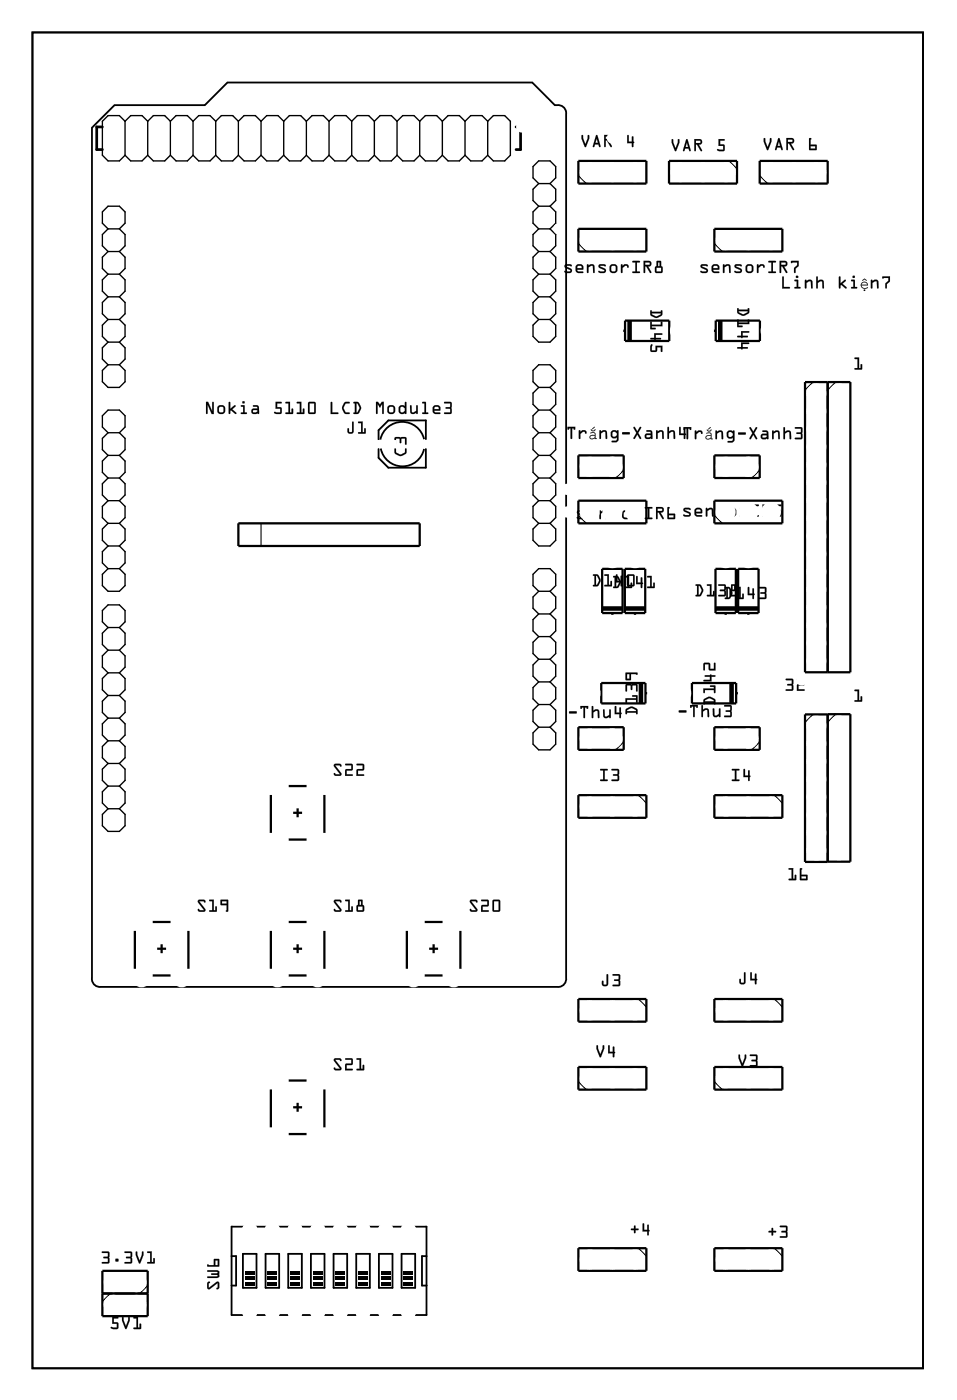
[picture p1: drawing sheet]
<svg xmlns="http://www.w3.org/2000/svg" width="107mm" height="157mm" viewBox="0 0 107 157" stroke-linecap="round" stroke-linejoin="round" font-family="sans-serif">
<g fill="none" stroke="#000" stroke-width=".2">
<path d="M3.6 3.6h99.8v149.8h-99.8zM12.8 11.8h10.2l2.5-2.5h34.1l2.6 2.5a.97 .97 0 0 1 1.2 1v96.9a.9 .9 0 0 1-1 1h-51.1a.9 .9 0 0 1-1-1v-95.4zM42.4 50.3v1l1.1 1.1h4.2v-2.1M42.7 50.3a2.48 2.48 0 0 0 2.4 2 2.48 2.48 0 0 0 2.4-2M47.5 49.2a2.51 2.51 0 0 0-2.4-1.9 2.51 2.51 0 0 0-2.5 2M47.7 49.2v-2.1h-4.2l-1.1 1.1v1.1M26 137.6h21.8v9.9h-21.8zM26 140.9h.5v3.3h-.5M27.2 140.6h1.5v3.8h-1.5zM29.8 140.6h1.5v3.8h-1.5zM32.3 140.6h1.5v3.8h-1.5zM34.8 140.6h1.6v3.8h-1.6z"/>
<path d="M37.4 140.6h1.5v3.8h-1.5zM39.9 140.6h1.5v3.8h-1.5zM42.5 140.6h1.5v3.8h-1.5zM45 140.6h1.5v3.8h-1.5zM47.8 140.9h-.5v3.3h.5"/>
</g>
<g fill="#000">
<path d="M95.8 40.1h.5v1.2h.1v-.4l.2-.1v.6h-.8v-.1h.3v-1h-.3zM95.8 77.4l.5-.1v1.2h.1v-.4h.2v.6l-.8-.1v-.1h.3v-1h-.3zM27.5 142.5h1v.4h-1zM27.5 143.1h1v.4h-1zM27.5 143.8h1v.4h-1zM30 142.5h1v.4h-1zM30 143.1h1v.4h-1zM30 143.8h1v.4h-1zM32.6 142.5h1v.4h-1zM32.6 143.1h1v.4h-1zM32.6 143.8h1v.4h-1zM35.1 142.5h1v.4h-1z"/>
<path d="M35.1 143.1h1v.4h-1zM35.1 143.8h1v.4h-1zM37.6 142.5h1.1v.4h-1.1zM37.6 143.1h1.1v.4h-1.1zM37.6 143.8h1.1v.4h-1.1zM40.2 142.5h1v.4h-1zM40.2 143.1h1v.4h-1zM40.2 143.8h1v.4h-1zM42.7 142.5h1v.4h-1zM42.7 143.1h1v.4h-1zM42.7 143.8h1v.4h-1zM45.3 142.5h1v.4h-1z"/>
<path d="M45.3 143.1h1v.4h-1zM45.3 143.8h1v.4h-1z"/>
<path d="M3.6 3.6h99.8v149.8h-99.8zM3.6 3.6v149.8h99.8v-149.8z"/>
<path d="M65.2 15.2h.1v.3l.3 .7 .3-.7-.1-.3a.1 .1 0 0 1 .1-.1 .1 .1 0 0 1 .1 .1v.3l-.4 1-.4-1zM65.2 15.2v.3l.3 .9 .1 .1 .4-1v-.3h-.1v.3l-.3 .7-.3-.7v-.3zM66.8 15.1l.2 .1 .3 1.2v.1h-.2v-.3h-.4l-.1 .3-.2-.1zM66.8 15.2l-.4 1.2 .2 .1 .1-.3h.4v.2l.1 .1 .1-.1-.4-1.2zM66.9 15.5l-.2 .5h.3zM66.9 15.5l.1 .5h-.3zM67.7 15.1h.6a.32 .32 0 0 1 .3 .4 .32 .32 0 0 1-.4 .3l.4 .6a.1 .1 0 0 1-.1 .1 .1 .1 0 0 1-.1 0l-.4-.7h-.1v.6a.1 .1 0 0 1-.1 .1 .1 .1 0 0 1-.1-.1zM67.7 15.1l.1 1.4 .1-.1v-.7h.1l.4 .8 .2-.1-.4-.7a.31 .31 0 0 0 .4-.2 .31 .31 0 0 0-.3-.4zM67.9 15.3v.3l.5-.1-.1-.2zM67.9 15.3h.4l.1 .2-.5 .1zM70.3 15.2h.2v.7h.3v-.5a.1 .1 0 0 1 .1-.1 .1 .1 0 0 1 .1 .1v.5a.09 .09 0 0 1 .1 .1 .09 .09 0 0 1-.1 .1v.3a.1 .1 0 0 1-.1 .1 .1 .1 0 0 1-.1-.1v-.3h-.5zM70.3 15.2v.9l.5-.1v.4l.1 .1 .1-.5h.1l-.1-.1v-.6h-.2v.6h-.3l-.1-.7z"/>
<path d="M65.2 15.2h.1v.3l.3 .7 .3-.7v-.3h.1v.3l-.4 1-.1-.1-.3-.9zM66.8 15.2h.2l.3 1.2-.1 .1h-.1v-.3h-.4l-.1 .3-.2-.1zM66.9 15.5l-.2 .5h.3zM67.7 15.1h.6a.31 .31 0 0 1 .3 .4 .31 .31 0 0 1-.4 .3l.4 .6-.2 .1-.4-.7h-.1v.6l-.1 .1zM67.9 15.3v.3l.5-.1-.1-.2zM70.3 15.2h.2v.7h.3v-.6h.2v.6l.1 .1-.1 .1-.1 .4-.1-.1v-.3h-.5z"/>
<path d="M75.3 15.6h.1v.4l.3 .6 .3-.6v-.3a.1 .1 0 0 1 .1-.1 .1 .1 0 0 1 0 .1v.3l-.4 1-.4-1zM75.3 15.6v.4l.3 .9h.1l.4-.9v-.3h-.1v.3l-.3 .6-.3-.6v-.3zM76.9 15.6l.2 .1 .3 1.2v.1l-.2-.1v-.2h-.4l-.1 .2h-.2zM76.9 15.6l-.4 1.3h.2l.1-.2h.4v.2h.2l-.4-1.2zM77 16l-.2 .5h.3zM77 16l.1 .5h-.3zM77.8 15.6h.6a.32 .32 0 0 1 .3 .4 .32 .32 0 0 1-.4 .2l.4 .6a.11 .11 0 0 1-.1 .2 .1 .1 0 0 1-.1-.1l-.4-.7h-.1v.7a.1 .1 0 0 1-.1 .1 .1 .1 0 0 1-.1-.1zM77.8 15.6l.1 1.3h.1v-.7h.1l.4 .7h.2l-.4-.7a.31 .31 0 0 0 .4-.2 .31 .31 0 0 0-.3-.4zM78 15.8v.2h.5l-.1-.2zM78 15.8h.4l.1 .2h-.5zM80.5 15.6h.6a.1 .1 0 0 1 .1 .1 .1 .1 0 0 1-.1 .1h-.4v.4h.5v.7l-.2 .1-.6-.1a.1 .1 0 0 1-.1-.1 .11 .11 0 0 1 .2-.1l.5 .1v-.4h-.5zM80.5 15.6v.8h.6v.4l-.7-.1v.1l.2 .1h.5l.1-.1v-.5l-.1-.1h-.4v-.4h.5v-.1z"/>
<path d="M75.3 15.6h.1v.4l.3 .6 .3-.6v-.4h.1v.4l-.3 .9h-.2l-.3-.9zM76.9 15.6l.2 .1 .3 1.2v.1l-.2-.1v-.2h-.4l-.1 .2h-.2zM77 16l-.2 .5h.3zM77.8 15.6h.6a.31 .31 0 0 1 .3 .4 .31 .31 0 0 1-.4 .2l.4 .7h-.2l-.4-.7h-.1v.7l-.1 .1zM78 15.8v.2h.5l-.1-.2zM80.5 15.6h.6l.1 .1-.1 .1h-.4v.4h.4l.1 .1v.5l-.2 .2h-.4a.15 .15 0 0 1-.2-.1 .15 .15 0 0 1 .1-.2l.5 .1v-.4h-.5z"/>
<path d="M85.6 15.5h.2v.3l.2 .7 .3-.7v-.2a.1 .1 0 0 1 .1-.1 .1 .1 0 0 1 .1 .1v.3l-.5 .9-.4-.9zM85.6 15.5v.4l.3 .9h.2l.4-.9-.1-.4h-.1v.3l-.3 .7-.3-.7v-.3zM87.2 15.5h.2l.3 1.2v.1h-.1l-.1-.3h-.4l-.1 .3h-.2zM87.2 15.5l-.4 1.2 .2 .1 .1-.3h.4v.3h.2v-.1l-.3-1.2zM87.3 15.9l-.2 .5h.3zM87.3 15.8l.1 .6h-.3zM88.1 15.5h.6a.32 .32 0 0 1 .3 .3 .32 .32 0 0 1-.4 .3l.4 .6a.1 .1 0 0 1 0 .1 .1 .1 0 0 1-.2 0l-.4-.7h-.1v.6a.1 .1 0 0 1-.1 .1 .1 .1 0 0 1-.1-.1zM88.1 15.5l.1 1.3 .1-.1v-.6h.1l.4 .7h.2l-.4-.7a.31 .31 0 0 0 .4-.3 .31 .31 0 0 0-.3-.3zM88.3 15.7v.2h.5v-.2zM88.3 15.6h.5v.3h-.5zM90.7 15.5h.1a.09 .09 0 0 1 .1 .1 .09 .09 0 0 1-.1 .1v.5l.7 .1v.5h-.8zM90.7 15.5v1.3h.8v-.5l-.7-.1v-.6h.1zM90.8 16.4v.3h.6v-.3zM90.8 16.4h.6v.3h-.6z"/>
<path d="M85.6 15.5h.2v.3l.2 .7 .3-.7v-.3h.1l.1 .4-.4 .9h-.2l-.3-.9zM87.2 15.5h.2l.3 1.2v.1h-.1l-.1-.3h-.4l-.1 .3h-.1zM87.3 15.9l-.2 .5h.3zM88.1 15.5h.6a.31 .31 0 0 1 .3 .3 .31 .31 0 0 1-.4 .3l.4 .7h-.1l-.5-.7h-.1v.6l-.1 .1zM88.3 15.7v.2h.5v-.2zM90.7 15.5h.2l-.1 .2v.5l.7 .1v.5h-.8zM90.8 16.4v.3h.6v-.3z"/>
<path d="M63.3 29.7l.1-.1a.71 .71 0 0 1 .7 .1 .12 .12 0 0 1-.1 .2 .12 .12 0 0 1-.1-.1l-.5 .1 .5 .2a.28 .28 0 0 1 .2 .3 .28 .28 0 0 1-.3 .2l-.5-.1a.12 .12 0 0 1 0-.1 .12 .12 0 0 1 .2 0h.4v-.1l-.6-.3-.1-.2zM63.3 29.7v.1v.2l.6 .3-.1 .1h-.5v.1l.2 .1h.4l.2-.2-.1-.3-.6-.2 .5-.1a.09 .09 0 0 0 .1 .1 .11 .11 0 0 0 .1-.2l-.2-.1zM64.6 29.7l.2-.1h.3l.2 .1 .1 .2v.3h-.7l.1 .2h.5a.1 .1 0 0 1 .1 .1 .1 .1 0 0 1-.1 .1h-.5l-.2-.1-.1-.2zM64.6 29.8l-.1 .5 .1 .2 .2 .1h.5v-.1l-.5-.1-.1-.1v-.1h.6l.1-.3-.1-.2-.2-.1h-.3zM64.7 29.9v.2h.5l-.1-.3zM64.7 29.9l.4-.1 .1 .3h-.5zM65.8 29.6h.1l.1 .2a.39 .39 0 0 1 .6 .1l.1 .6a.09 .09 0 0 1-.1 .1 .09 .09 0 0 1-.1-.1l-.1-.6-.2-.1-.2 .2v.5a.1 .1 0 0 1-.1 .1 .1 .1 0 0 1-.1-.1zM65.8 29.7v.9l.1-.1v-.5l.3-.2h.2l.1 .8h.1v-.7a.32 .32 0 0 0-.5-.2l-.2 .1v-.1zM67.1 29.7l.1-.1a.71 .71 0 0 1 .7 .1 .12 .12 0 0 1-.1 .2 .12 .12 0 0 1-.1-.1l-.5 .1 .6 .2a.28 .28 0 0 1 .1 .3 .28 .28 0 0 1-.3 .2l-.5-.1a.12 .12 0 0 1 0-.1 .12 .12 0 0 1 .2 0h.4v-.1l-.6-.3v-.2zM67.1 29.7v.1v.2l.6 .3-.1 .1h-.5v.1l.2 .1h.4l.2-.2-.1-.3-.6-.2 .5-.1a.09 .09 0 0 0 .1 .1 .11 .11 0 0 0 .1-.2l-.2-.1zM68.3 30.1a.51 .51 0 0 1 1 0 .51 .51 0 0 1-1 0zM68.3 30.1a.5 .5 0 0 0 1 0 .5 .5 0 0 0-1 0zM68.5 29.9v.5h.1h.4l-.1-.5-.3-.1zM68.5 29.9l.4-.1 .1 .1v.4l-.1 .1h-.3h-.1zM69.6 29.6h.1l.1 .2 .2-.2a.33 .33 0 0 1 .3 0 .33 .33 0 0 1 .2 .4 .14 .14 0 0 1-.2 0 .14 .14 0 0 1-.1-.2h-.1l-.3 .3v.4a.1 .1 0 0 1-.1 .1 .1 .1 0 0 1-.1-.1zM69.6 29.7v.9h.1l.1-.6 .2-.2h.2l.2 .2a.23 .23 0 0 0 0-.2 .23 .23 0 0 0-.2-.2h-.2l-.2 .2-.1-.1zM70.9 29.3l.7-.1a.1 .1 0 0 1 .1 .1 .1 .1 0 0 1-.1 .1h-.2v1h.2a.1 .1 0 0 1 .1 .1 .1 .1 0 0 1-.1 .1h-.7a.1 .1 0 0 1-.1-.1 .1 .1 0 0 1 .1-.1h.3v-1h-.3zM70.9 29.3v.1h.3v1l-.3 .1v.1h.8v-.1l-.3-.1v-1h.3v-.1zM72.1 29.2h.6a.32 .32 0 0 1 .3 .4 .32 .32 0 0 1-.4 .3l.4 .6a.1 .1 0 0 1 0 .1 .1 .1 0 0 1-.2 0l-.4-.7h-.1v.6a.1 .1 0 0 1-.1 .1 .1 .1 0 0 1-.1-.1zM72.1 29.3l.1 1.3 .1-.1v-.6h.1l.4 .7h.2l-.4-.7a.31 .31 0 0 0 .4-.3 .31 .31 0 0 0-.3-.3zM72.3 29.4v.3l.5-.1v-.2zM72.3 29.4h.5v.2l-.5 .1zM73.6 29.3h.5v.5l.2 .2v.4l-.1 .2h-.6l-.2-.1v-.5l.2-.2zM73.6 29.3v.6l-.2 .1v.5l.2 .1h.5l.2-.2v-.4l-.2-.1v-.6zM73.6 30v.4h.5v-.4zM73.6 30h.5v.4h-.5zM73.7 29.4v.4h.2v-.4zM73.7 29.4h.2v.5h-.2z"/>
<path d="M63.3 29.7l.6-.1 .2 .2a.12 .12 0 0 1-.1 .1 .12 .12 0 0 1-.1-.1l-.5 .1 .5 .2a.27 .27 0 0 1 .2 .3 .27 .27 0 0 1-.3 .2h-.4l-.2-.1 .1-.1h.5l.1-.1-.6-.3v-.2zM64.6 29.8l.2-.2h.3l.2 .1 .1 .2-.1 .3-.6 .1 .1 .1h.5v.2h-.5l-.2-.1-.1-.2zM64.7 29.9v.2h.5l-.1-.3zM65.8 29.7h.1l.1 .1a.38 .38 0 0 1 .3-.2 .38 .38 0 0 1 .3 .3v.7h-.1l-.1-.7-.2-.1-.2 .2-.1 .6h-.1zM67.1 29.7l.6-.1 .2 .2a.12 .12 0 0 1-.1 .1 .12 .12 0 0 1-.1-.1l-.5 .1 .6 .2a.27 .27 0 0 1 .1 .3 .27 .27 0 0 1-.3 .2h-.4l-.1-.1v-.1h.5l.1-.1-.6-.3v-.2zM68.3 30.1a.5 .5 0 0 1 1 0 .5 .5 0 0 1-1 0zM68.5 29.9v.5h.1h.3l.1-.1v-.4l-.1-.1zM69.6 29.7h.1l.1 .1 .2-.2a.33 .33 0 0 1 .3 .1 .33 .33 0 0 1 .1 .3 .12 .12 0 0 1-.1 0 .12 .12 0 0 1 0-.2h-.2l-.3 .3v.5h-.2zM70.9 29.3h.8v.1h-.3v1h.3v.2h-.8v-.2h.3v-1h-.3zM72.1 29.3h.6a.31 .31 0 0 1 .3 .3 .31 .31 0 0 1-.4 .3l.4 .7h-.1l-.5-.7h-.1v.6l-.1 .1zM72.3 29.4v.3l.5-.1v-.2zM73.6 29.3h.5v.5l.2 .2v.4l-.1 .2h-.6l-.2-.1v-.5l.2-.2zM73.6 30v.4h.5v-.4zM73.7 29.4v.4h.2v-.4z"/>
<path d="M72.9 34.8h.1v.2h1.1v-.2h.1v.5a.8 .8 0 0 1-1.2 .1l-.1-.1zM73 35.1l.1 .2 .4 .2 .6-.3v-.1zM72.9 36.1h.1v.3h1.1v-.3h.1v.5h-1.2v.2h.4l.1 .1h-.6zM73.3 37.4h.9v.1h-.7v.4h.5l.1 .1-.6 .1-.1 .1-.1-.1-.4-.1v-.1h.4zM73 38.6l.1 .1-.1 .6h.5v-.5h.7v.6h-.1v-.5h-.5v.5l-.6 .1-.1-.2v-.4z"/>
<path d="M72.9 34.8h.1v.2h1.1l-.1-.1a.1 .1 0 0 1 .1-.1 .1 .1 0 0 1 .1 .1l-.1 .5-.6 .3-.6-.4zM72.9 34.8v.5l.5 .3h.3l.5-.3v-.5h-.1v.2h-1.1v-.2zM73 35.1l.1 .2 .4 .2 .5-.2 .1-.2zM73 35.1h1.1v.1l-.6 .3-.4-.2zM72.9 36.1h.1v.3h1.1l-.1-.3a.1 .1 0 0 1 .1-.1 .1 .1 0 0 1 .1 .1v.5h-1.2v.2l.4-.1a.1 .1 0 0 1 .1 .1 .1 .1 0 0 1-.1 .1h-.5zM72.9 36.1v.8h.6l-.1-.1h-.4v-.2h1.2v-.5h-.1v.3h-1.1v-.3zM73.3 37.4h.8a.1 .1 0 0 1 .1 .1 .1 .1 0 0 1-.1 .1l-.6-.1v.4h.5a.1 .1 0 0 1 .1 .1 .1 .1 0 0 1-.1 .1h-.5a.09 .09 0 0 1-.1 .1 .09 .09 0 0 1-.1-.1h-.3a.1 .1 0 0 1-.1-.1 .1 .1 0 0 1 .1-.1h.3zM73.3 37.4v.5h-.4v.1l.4 .1h.1h.1l.5-.1v-.1h-.5v-.4h.7v-.1zM73 38.6l.1 .1-.1 .6h.5v-.5h.7v.6a.1 .1 0 0 1-.1 .1 .1 .1 0 0 1-.1-.1l.1-.5h-.5v.5l-.1 .1-.6-.1v-.5zM73 38.6l-.1 .3v.4l.1 .1h.6v-.5h.5v.5h.1v-.6h-.7v.5h-.5l.1-.6z"/>
<path d="M78.6 29.7v-.1a.71 .71 0 0 1 .7 .1 .12 .12 0 0 1-.1 .2 .12 .12 0 0 1-.1-.1l-.4 .1 .5 .2a.28 .28 0 0 1 .1 .3 .28 .28 0 0 1-.2 .2l-.6-.1a.12 .12 0 0 1 .1-.1 .12 .12 0 0 1 .1 0h.4l.1-.1-.6-.3-.1-.2zM78.6 29.7l-.1 .1 .1 .2 .6 .3-.1 .1h-.6v.1l.2 .1h.5l.1-.2-.1-.3-.5-.2 .4-.1a.11 .11 0 0 0 .2 .1 .1 .1 0 0 0 0-.2l-.2-.1zM79.8 29.7l.3-.1h.3l.1 .1 .1 .2v.3h-.7l.1 .2h.5a.1 .1 0 0 1 .1 .1 .1 .1 0 0 1-.1 .1h-.5l-.2-.1-.1-.2zM79.8 29.8v.5v.2l.2 .1h.6v-.1l-.6-.1-.1-.1v-.1h.7v-.3l-.1-.2-.1-.1h-.3zM80 29.9l-.1 .2h.5l-.1-.3zM79.9 29.9l.4-.1 .1 .3h-.5zM81 29.6h.2v.2a.39 .39 0 0 1 .7 .1v.6a.09 .09 0 0 1-.1 .1 .09 .09 0 0 1-.1-.1v-.6l-.2-.1-.3 .2v.5a.1 .1 0 0 1-.1 .1 .1 .1 0 0 1-.1-.1zM81 29.7l.1 .9 .1-.1v-.5l.3-.2h.2v.8h.2v-.7a.32 .32 0 0 0-.5-.2l-.2 .1v-.1zM82.4 29.7v-.1a.71 .71 0 0 1 .7 .1 .12 .12 0 0 1 0 .2 .12 .12 0 0 1-.2-.1l-.4 .1 .5 .2a.28 .28 0 0 1 .2 .3 .28 .28 0 0 1-.3 .2l-.6-.1a.12 .12 0 0 1 .1-.1 .12 .12 0 0 1 .1 0h.4l.1-.1-.6-.3-.1-.2zM82.4 29.7l-.1 .1 .1 .2 .6 .3-.1 .1h-.6v.1l.3 .1h.4l.1-.2-.1-.3-.5-.2 .4-.1a.11 .11 0 0 0 .2 .1 .1 .1 0 0 0 0-.2l-.2-.1zM83.5 30.1a.51 .51 0 0 1 1 0 .51 .51 0 0 1-1 0zM83.5 30.1a.5 .5 0 0 0 1 0 .5 .5 0 0 0-1 0zM83.8 29.9v.5h.1h.3v-.5l-.3-.1zM83.8 29.9l.3-.1 .1 .1 .1 .4-.1 .1h-.3h-.2zM84.8 29.6h.2v.2l.2-.2a.33 .33 0 0 1 .4 0 .33 .33 0 0 1 .1 .4 .14 .14 0 0 1-.2 0 .14 .14 0 0 1 0-.2h-.2l-.3 .3v.4a.1 .1 0 0 1-.1 .1 .1 .1 0 0 1-.1-.1zM84.9 29.7v.9h.1v-.6l.3-.2h.2l.1 .2a.23 .23 0 0 0 .1-.2 .23 .23 0 0 0-.3-.2h-.2l-.2 .2v-.1zM86.1 29.3l.8-.1a.1 .1 0 0 1 .1 .1 .1 .1 0 0 1-.1 .1h-.3v1h.3a.1 .1 0 0 1 .1 .1 .1 .1 0 0 1-.1 .1h-.7a.1 .1 0 0 1-.1-.1 .1 .1 0 0 1 .1-.1h.2v-1h-.3zM86.1 29.3l.1 .1h.2v1l-.2 .1-.1 .1h.8v-.1l-.3-.1v-1h.3v-.1zM87.4 29.2h.6a.32 .32 0 0 1 .2 .4 .32 .32 0 0 1-.3 .3l.3 .6a.1 .1 0 0 1 0 .1 .1 .1 0 0 1-.1 0l-.4-.7h-.2v.6a.1 .1 0 0 1 0 .1 .1 .1 0 0 1-.1-.1zM87.4 29.3v1.3l.1-.1v-.6h.2l.4 .7h.1l-.3-.7a.31 .31 0 0 0 .3-.3 .31 .31 0 0 0-.2-.3zM87.5 29.4v.3l.5-.1v-.2zM87.5 29.4h.5l.1 .2-.6 .1zM88.7 29.3l.8-.1v.6l-.3 .3v.4a.1 .1 0 0 1-.1 .1 .1 .1 0 0 1-.1-.1v-.5l.3-.3v-.3h-.5l-.1 .1zM88.7 29.3v.2l.6-.1v.4l-.3 .3v.5h.1v-.5l.4-.3v-.5z"/>
<path d="M78.6 29.7l.5-.1 .2 .2a.12 .12 0 0 1-.1 .1 .12 .12 0 0 1-.1-.1l-.4 .1 .5 .2a.27 .27 0 0 1 .1 .3 .27 .27 0 0 1-.2 .2h-.5l-.1-.1v-.1h.6l.1-.1-.6-.3-.1-.2zM79.8 29.8l.3-.2h.3l.1 .1 .1 .2v.3l-.7 .1 .1 .1h.6v.2h-.6l-.2-.1-.1-.2zM80 29.9l-.1 .2h.5l-.1-.3zM81 29.7h.2v.1a.38 .38 0 0 1 .4-.2 .38 .38 0 0 1 .3 .3v.7h-.2v-.7l-.2-.1-.3 .2v.6h-.1zM82.4 29.7l.5-.1 .2 .2a.12 .12 0 0 1-.1 .1 .12 .12 0 0 1-.1-.1l-.4 .1 .5 .2a.27 .27 0 0 1 .1 .3 .27 .27 0 0 1-.2 .2h-.5l-.1-.1v-.1h.6l.1-.1-.6-.3-.1-.2zM83.5 30.1a.5 .5 0 0 1 1 0 .5 .5 0 0 1-1 0zM83.8 29.9v.5h.1h.3v-.1v-.4l-.1-.1zM84.8 29.7h.2v.1l.2-.2a.33 .33 0 0 1 .3 .1 .33 .33 0 0 1 .2 .3 .12 .12 0 0 1-.2 0 .12 .12 0 0 1 0-.2h-.2l-.3 .3v.5h-.1zM86.1 29.3h.9l-.1 .1h-.3v1h.3v.2h-.8v-.2h.3v-1h-.3zM87.4 29.3h.6a.31 .31 0 0 1 .2 .3 .31 .31 0 0 1-.3 .3l.3 .7h-.1l-.4-.7h-.2v.6l-.1 .1zM87.5 29.4v.3l.6-.1-.1-.2zM88.7 29.3h.8v.5l-.3 .3-.1 .5h-.1v-.5l.3-.4v-.3l-.6 .1z"/>
<path d="M82.6 34.6h.2v.1h1v-.1h.1v.5a.8 .8 0 0 1-1.2 .1l-.1-.2zM82.8 34.9v.1l.5 .2 .5-.2v-.1zM82.6 35.8l.2 .1v.3h1v-.3l.1-.1 .1 .5h-1.2v.2h.4v.1l-.5 .1zM83 37.1l.9 .1v.1h-.7v.3l.6 .1v.1h-.6l-.1 .1-.1-.1h-.4l.1-.1 .3-.1zM83 38.4h.9v.2h-.7v.3h.6v.2h-.6l-.1 .1-.1-.1h-.4l.1-.2h.3z"/>
<path d="M82.6 34.6h.2v.1h1v-.1a.1 .1 0 0 1 .1-.1 .1 .1 0 0 1 .1 .1l-.1 .6-.6 .2-.7-.3zM82.6 34.6l.1 .5 .4 .3h.4l.4-.4v-.4h-.1v.1h-1l-.1-.1zM82.8 34.9v.1l.5 .2 .4-.2 .1-.1zM82.8 34.9h1v.1l-.5 .2-.5-.2zM82.6 35.8l.2 .1v.3h1v-.3a.1 .1 0 0 1 .1-.1 .1 .1 0 0 1 .1 .1v.4h-1.2v.2h.3a.1 .1 0 0 1 .1 .1 .1 .1 0 0 1-.1 .1l-.5-.1zM82.6 35.8l.1 .9 .5-.1v-.1h-.4v-.2h1.2l-.1-.5-.1 .1v.3h-1v-.3zM83 37.1h.9a.1 .1 0 0 1 .1 .1 .1 .1 0 0 1-.1 .1h-.7v.3h.5a.1 .1 0 0 1 .1 .1 .1 .1 0 0 1-.1 .1h-.5a.09 .09 0 0 1-.1 .1 .09 .09 0 0 1-.1-.1h-.3a.1 .1 0 0 1-.1-.1 .1 .1 0 0 1 .1-.1h.3zM83 37.1l.1 .6h-.4l-.1 .1h.5v.1l.1-.1h.6v-.1h-.6v-.4h.7v-.1zM83 38.4h.9a.1 .1 0 0 1 .1 .1 .1 .1 0 0 1-.1 .1h-.7v.3h.5a.1 .1 0 0 1 .1 .1 .1 .1 0 0 1-.1 .1h-.5a.09 .09 0 0 1-.1 .1 .09 .09 0 0 1-.1-.1h-.3a.1 .1 0 0 1-.1-.1 .1 .1 0 0 1 .1-.1h.3zM83 38.4l.1 .5h-.4l-.1 .2h.5v.1l.1-.1h.6v-.2h-.6v-.3h.7v-.2z"/>
<path d="M87.7 31l.1 .1v1.1h.6a.1 .1 0 0 1 .1 .1 .1 .1 0 0 1-.1 .1h-.7zM87.7 31v1.4l.8-.1v-.1h-.7v-1.1zM89 31.4h.4l.1 .8h.1a.1 .1 0 0 1 .1 .1 .1 .1 0 0 1-.1 .1h-.5a.1 .1 0 0 1-.1-.1 .1 .1 0 0 1 .1-.1h.2v-.7h-.2zM89 31.4l.1 .1h.2v.7h-.2l-.1 .1h.7v-.1h-.3v-.8zM89.2 31.1a.15 .15 0 0 1 .3 0 .15 .15 0 0 1-.3 0zM89.2 31a.15 .15 0 0 0 .3 0 .15 .15 0 0 0-.3 0zM90.2 31.4h.2v.1a.39 .39 0 0 1 .7 .1v.7a.09 .09 0 0 1-.1 .1 .09 .09 0 0 1-.1-.1v-.7l-.2-.1-.3 .2v.6a.1 .1 0 0 1-.1 .1 .1 .1 0 0 1-.1-.1zM90.2 31.4l.1 .9h.1v-.6l.3-.2 .2 .1v.7h.1v-.7a.32 .32 0 0 0-.5-.2l-.1 .1-.1-.1zM91.5 31h.1v.5a.39 .39 0 0 1 .7 .1v.7a.09 .09 0 0 1 0 .1 .09 .09 0 0 1-.1-.1l-.1-.7-.2-.1-.3 .2 .1 .6a.1 .1 0 0 1-.1 .1 .1 .1 0 0 1-.1-.1zM91.5 31v1.3h.1v-.6l.3-.2 .2 .1 .1 .7h.1v-.7a.32 .32 0 0 0-.5-.2l-.2 .1v-.4zM94 31h.2v.8l.4-.4a.1 .1 0 0 1 .2 0 .09 .09 0 0 1 0 .1l-.4 .3 .5 .4a.1 .1 0 0 1 0 .1 .1 .1 0 0 1-.2 0l-.4-.4-.1 .1v.3a.1 .1 0 0 1-.1 .1 .1 .1 0 0 1-.1-.1zM94 31v1.3h.2v-.3l.1-.1 .5 .4v-.1l-.4-.4 .4-.4h-.1l-.5 .4v-.7zM95.4 31.4h.4v.8h.2a.1 .1 0 0 1 .1 .1 .1 .1 0 0 1-.1 .1h-.5a.1 .1 0 0 1-.1-.1 .1 .1 0 0 1 .1-.1h.1v-.7h-.2zM95.4 31.4v.1h.2v.7h-.2v.1h.6v-.1h-.2v-.8zM95.5 31.1a.15 .15 0 0 1 .3 0 .15 .15 0 0 1-.3 0zM95.5 31a.15 .15 0 0 0 .3 0 .15 .15 0 0 0-.3 0zM96.6 31.7a.4 .4 0 0 1 .4-.1 .4 .4 0 0 1 .3 .4h-.8a.43 .43 0 0 0 .7 .2l.1 .1a.45 .45 0 0 1-.7 0 .45 .45 0 0 1 0-.6zM96.6 31.7a.42 .42 0 0 0 .1 .6 .42 .42 0 0 0 .6-.1h-.1a.44 .44 0 0 1-.7-.2h.8a.39 .39 0 0 0-.3-.4 .39 .39 0 0 0-.4 .1zM96.7 31.7l-.2 .2h.7l-.2-.2zM96.6 31.7h.4l.2 .2h-.7zM96.6 31.4l.3-.2 .2 .2v.1l-.2-.2-.2 .2zM96.6 31.4l.3-.1 .2 .1-.2-.2zM96.8 32.5a.1 .1 0 0 1 .2 0 .1 .1 0 0 1-.2 0zM96.8 32.5a.1 .1 0 0 0 .2 0 .1 .1 0 0 0-.2 0zM97.6 31.4h.1l.1 .1a.39 .39 0 0 1 .6 .1l.1 .7a.09 .09 0 0 1-.1 .1 .09 .09 0 0 1-.1-.1v-.7l-.2-.1-.3 .2v.6a.1 .1 0 0 1-.1 .1 .1 .1 0 0 1-.1-.1zM97.6 31.4v.9h.2v-.6l.2-.2 .3 .1v.7h.1v-.7a.32 .32 0 0 0-.5-.2l-.1 .1-.1-.1zM98.9 31h.8v.6l-.3 .3v.4a.1 .1 0 0 1-.1 .1 .1 .1 0 0 1-.1-.1v-.5l.4-.3v-.3h-.6h-.1zM98.9 31v.2h.7v.3l-.4 .3v.5h.1l.1-.4 .3-.3v-.6z"/>
<path d="M87.7 31l.1 .1v1.1h.7v.1l-.8 .1zM89 31.4h.4l.1 .8h.2v.1h-.7l.1-.1h.2v-.7h-.2zM89.2 31.1a.15 .15 0 0 1 .3 0 .15 .15 0 0 1-.3 0zM90.2 31.4h.2v.1a.38 .38 0 0 1 .3-.1 .38 .38 0 0 1 .3 .2v.7h-.1v-.7l-.2-.1-.3 .2v.6h-.1zM91.5 31h.1v.5a.38 .38 0 0 1 .4-.1 .38 .38 0 0 1 .3 .2v.7h-.1l-.1-.7v-.1l-.5 .2v.6h-.1zM94 31l.2 .1v.7l.5-.4h.1l-.4 .4 .4 .4v.1l-.5-.4-.1 .1v.3h-.2zM95.4 31.4h.4v.8h.2v.1h-.6v-.1h.2v-.7h-.2zM95.5 31.1a.15 .15 0 0 1 .3 0 .15 .15 0 0 1-.3 0zM96.6 31.7a.4 .4 0 0 1 .4-.1 .4 .4 0 0 1 .3 .4h-.8a.54 .54 0 0 0 .8 .2 .43 .43 0 0 1-.6 .1 .43 .43 0 0 1-.1-.6zM96.6 31.7l-.1 .2h.7l-.2-.2zM96.6 31.4l.3-.2 .2 .2-.2-.1-.2 .2zM96.8 32.5a.1 .1 0 0 1 .2 0 .1 .1 0 0 1-.2 0zM97.6 31.4h.1l.1 .1a.38 .38 0 0 1 .3-.1 .38 .38 0 0 1 .3 .2v.7h-.1v-.7l-.2-.1-.3 .2v.6h-.2zM98.9 31h.8v.6l-.3 .3-.1 .4h-.1v-.5l.4-.3v-.3h-.7z"/>
<path d="M23.1 45.1h.2l.5 1v-.9a.1 .1 0 0 1 .1-.1 .1 .1 0 0 1 .1 .1v1.2h-.3l-.4-1v.9a.1 .1 0 0 1-.1 .1 .1 .1 0 0 1-.1-.1zM23.1 45.1v1.3h.1l.1-.1v-.9l.4 1h.3l-.1-1.3h-.1v.1v.9l-.5-1zM24.3 45.9a.51 .51 0 0 1 1 0 .51 .51 0 0 1-1 0zM24.3 45.9a.5 .5 0 0 0 1 0 .5 .5 0 0 0-1 0zM24.6 45.7v.5h.1h.3v-.5l-.3-.1zM24.6 45.7l.3-.1 .1 .1 .1 .4-.1 .1-.3 .1-.2-.1zM25.6 45.1h.2v.7l.5-.4a.09 .09 0 0 1 .1 .1 .09 .09 0 0 1 0 .1l-.4 .3 .5 .4a.1 .1 0 0 1 0 .1 .1 .1 0 0 1-.2 0l-.4-.4-.1 .1v.2a.1 .1 0 0 1-.1 .1 .1 .1 0 0 1-.1-.1zM25.7 45.1l-.1 1.3h.2v-.3l.1-.1 .5 .4 .1-.1-.5-.4 .4-.4h-.1l-.5 .4v-.7zM27 45.5h.4v.7h.2a.1 .1 0 0 1 .1 .1 .1 .1 0 0 1-.1 .1h-.5a.1 .1 0 0 1-.1-.1 .1 .1 0 0 1 .1-.1h.1v-.6h-.2zM27 45.5v.1h.3v.7h-.3v.1h.6v-.1h-.2v-.8zM27.1 45.1a.15 .15 0 0 1 .3 0 .15 .15 0 0 1-.3 0zM27.2 45.1a.13 .13 0 0 0 .2 0 .13 .13 0 0 0-.2 0zM28.4 45.5l.4-.1 .1 .1 .1 .8a.09 .09 0 0 1 0 .1 .09 .09 0 0 1-.1-.1l-.5 .1a.32 .32 0 0 1-.2-.3 .32 .32 0 0 1 .2-.3h.4v-.2h-.4zM28.4 45.5v.1l.4 .1v.1h-.4a.31 .31 0 0 0-.2 .3 .31 .31 0 0 0 .2 .3l.5-.1 .1 .1v-.7l-.2-.2zM28.4 46v.2h.3l.1-.1v-.1zM28.4 46h.4l.1 .1-.2 .2h-.3zM30.9 45.1h.6a.1 .1 0 0 1 .1 .1 .1 .1 0 0 1-.1 0h-.4v.5h.4l.1 .6-.2 .1h-.6a.11 .11 0 0 1-.1-.2 .1 .1 0 0 1 .1 0h.6v-.4h-.5zM30.9 45.1v.7h.5v.5l-.6-.1-.1 .1 .3 .1h.5l.1-.2v-.4l-.1-.1h-.5v-.5h.5l.1-.1zM32 45.1h.5v1.1h.2v-.3a.1 .1 0 0 1 .1-.1 .1 .1 0 0 1 .1 .1l-.1 .5h-.7a.1 .1 0 0 1-.1-.1 .1 .1 0 0 1 .1-.1h.2v-1h-.3zM32 45.1v.1h.3v1.1h-.3v.1h.8v-.6l-.1 .1v.4h-.2v-1.2zM33.3 45.1h.5v1.1h.1v-.3a.1 .1 0 0 1 .1-.1 .1 .1 0 0 1 .1 .1v.5h-.8a.1 .1 0 0 1-.1-.1 .1 .1 0 0 1 .1-.1h.3v-1h-.3zM33.3 45.1v.1h.3v1.1h-.3v.1h.8v-.6l-.1 .1-.1 .4h-.1v-1.2zM34.6 45.1h.6l.2 .1v1l-.1 .2h-.6l-.2-.1zM34.6 45.1l-.1 1.2 .2 .1h.6l.1-.2v-1l-.2-.1zM34.7 45.2v1h.5v-1zM34.7 45.2h.5v1.1h-.5zM37.1 45.1l.1 .1v1h.6a.1 .1 0 0 1 .1 .1 .1 .1 0 0 1-.1 .1h-.8zM37.1 45.1v1.3h.8v-.1h-.7v-1.1zM38.6 45.1h.5a.1 .1 0 0 1 .1 .1 .1 .1 0 0 1-.1 0l-.4 .1-.2 .4 .2 .5h.4a.1 .1 0 0 1 .1 .1 .1 .1 0 0 1-.1 .1h-.5l-.2-.5-.1-.2zM38.6 45.2l-.2 .4a.83 .83 0 0 0 .3 .8h.4l.1-.1h-.1l-.4-.1-.2-.4v-.2l.2-.4h.4h.1l-.1-.1h-.3zM39.6 45.1h.6l.3 .6-.3 .6-.5 .1a.1 .1 0 0 1-.1-.1 .1 .1 0 0 1 .1-.1h.1v-1h-.2zM39.6 45.1v.1h.2v1.1h-.1l-.1 .1h.5l.3-.5v-.3l-.3-.5zM39.9 45.2l.1 1h.1l.2-.5-.2-.4zM39.9 45.2l.2 .1 .2 .4-.3 .6h-.1zM42.1 45.1h.3l.2 .3 .2-.3h.2v1.2a.1 .1 0 0 1-.1 .1 .1 .1 0 0 1-.1-.1v-1l-.1 .2a.11 .11 0 0 1-.1 .2 .11 .11 0 0 1-.1-.2l-.2-.2v1a.1 .1 0 0 1-.1 .1 .1 .1 0 0 1-.1-.1zM42.1 45.1l.1 1.3h.1v-.1v-1l.3 .4 .2-.4v1l.1 .1 .1-1.3h-.2l-.2 .3-.2-.3zM43.4 45.9a.51 .51 0 0 1 1 0 .51 .51 0 0 1-1 0zM43.4 45.9a.5 .5 0 0 0 1 0 .5 .5 0 0 0-1 0zM43.6 45.7v.5h.1h.4l-.1-.5-.3-.1zM43.6 45.7l.4-.1 .1 .1v.4l-.1 .1-.3 .1-.1-.1zM44.8 45.6l.2-.2 .4 .2v-.4a.1 .1 0 0 1 .1-.1 .1 .1 0 0 1 .1 .1v1.1a.11 .11 0 0 1-.2 .1 .1 .1 0 0 1 0-.1l-.3 .1-.3-.1-.1-.2zM44.8 45.5l-.1 .2 .1 .6 .2 .1h.2l.2-.1v.1h.1v-1.3h-.1v.5l-.2-.2zM44.9 45.7v.4l.1 .1h.2l.2-.1-.1-.3-.1-.2zM44.9 45.7l.3-.1 .2 .2v.3l-.2 .2-.3-.1zM46 45.5h.1v.7h.1l.4-.1v-.6a.1 .1 0 0 1 .1-.1 .1 .1 0 0 1 .1 .1v.8a.1 .1 0 0 1-.1 .1 .1 .1 0 0 1-.1-.1 .39 .39 0 0 1-.6-.1zM46 45.5v.7a.32 .32 0 0 0 .5 .2l.1-.1 .1 .1h.1v-.9h-.1l-.1 .6-.4 .2-.1-.1v-.7zM47.3 45.1h.4v1.1h.2a.1 .1 0 0 1 .1 .1 .1 .1 0 0 1-.1 .1h-.5a.1 .1 0 0 1-.1-.1 .1 .1 0 0 1 .1-.1h.2v-1h-.2zM47.3 45.1l.1 .1h.2v1.1h-.2l-.1 .1h.6l.1-.1h-.3v-1.2zM48.6 45.6l.2-.2h.3l.2 .1 .1 .2-.1 .3-.6 .1 .1 .1h.5a.1 .1 0 0 1 .1 .1 .1 .1 0 0 1-.1 .1h-.5l-.2-.1-.1-.2zM48.6 45.6l-.1 .5 .1 .2 .2 .1h.5v-.1h-.5l-.1-.2v-.1h.6v-.3v-.1l-.2-.1-.3-.1zM48.7 45.7v.2h.5l-.1-.3zM48.7 45.7l.4-.1 .1 .3h-.5zM49.8 45.1h.7l.1 .1v.5v.6l-.1 .1h-.7a.1 .1 0 0 1-.1-.1 .1 .1 0 0 1 .1-.1h.7l-.1-.3-.4-.1a.1 .1 0 0 1-.1-.1 .1 .1 0 0 1 .1-.1h.4l.1-.4h-.7zM49.8 45.1v.1h.7l-.1 .4-.4 .1h-.1l.1 .1 .4 .1 .1 .4h-.7v.1h.7l.1-.2-.1-.5 .1-.5-.1-.1z"/>
<path d="M23.1 45.1h.2l.5 1v-.9l.1-.1h.1v1.3h-.3l-.4-1v.9l-.1 .1h-.1zM24.3 45.9a.5 .5 0 0 1 1 0 .5 .5 0 0 1-1 0zM24.6 45.7v.5h.1h.3l.1-.1-.1-.4-.1-.1zM25.7 45.1l.1 .1v.6l.5-.4 .1 .1-.4 .4 .5 .4-.1 .1-.5-.4-.1 .1v.3h-.2zM27 45.5h.4v.7l.3 .1-.1 .1h-.6v-.1l.2-.1v-.6h-.2zM27.2 45.1a.14 .14 0 0 1 .2 0 .14 .14 0 0 1-.2 0zM28.4 45.5h.5l.1 .2v.7l-.1-.1-.5 .1a.31 .31 0 0 1-.2-.3 .31 .31 0 0 1 .2-.3h.4v-.1l-.4-.1zM28.4 46v.2h.3l.1-.1v-.1zM30.9 45.1h.6l.1 .1h-.1h-.4v.5h.4l.1 .1v.5l-.2 .1h-.4a.15 .15 0 0 1-.2 0 .15 .15 0 0 1 0-.2h.6v-.4h-.5zM32 45.1h.5v1.1h.2v-.3l.1-.1v.6h-.8v-.1l.3-.1v-1h-.3zM33.3 45.1h.5v1.1h.1v-.3l.2-.1v.6h-.8v-.1l.3-.1v-1h-.3zM34.6 45.1h.6l.2 .1v1l-.1 .2h-.6l-.2-.1zM34.7 45.2v1h.5v-1zM37.1 45.1l.1 .1v1l.7 .1v.1h-.8zM38.6 45.2l.2-.1h.4l-.1 .1-.4 .1-.2 .4 .2 .5 .4 .1 .1 .1h-.1a.6 .6 0 0 1-.8-.6l.1-.2zM39.6 45.1h.5a.8 .8 0 0 1 .1 1.2l-.1 .1h-.5v-.1l.2-.1v-1h-.2zM39.9 45.2v1h.1l.3-.5-.2-.4zM42.1 45.1h.3l.2 .3 .2-.3h.2v1.3l-.2-.1v-1l-.1 .2a.11 .11 0 0 1-.1 .2 .11 .11 0 0 1-.1-.2l-.2-.2v1l-.1 .1zM43.4 45.9a.5 .5 0 0 1 1 0 .5 .5 0 0 1-1 0zM43.6 45.7v.5h.1h.3l.1-.1v-.4l-.1-.1zM44.8 45.6l.2-.2 .4 .2v-.5h.1v1.3h-.1v-.1l-.4 .1-.2-.1-.1-.2zM44.9 45.7v.4l.3 .1 .2-.1v-.3l-.2-.2zM46 45.5h.1v.7h.1l.4-.1v-.6h.2v.9h-.1l-.1-.1a.38 .38 0 0 1-.3 .1 .38 .38 0 0 1-.3-.2zM47.3 45.1h.4v1.1l.3 .1-.1 .1h-.6l.1-.1 .2-.1v-1h-.2zM48.6 45.6l.2-.2h.3l.2 .1 .1 .2-.1 .3-.6 .1 .1 .1 .5 .1v.1h-.5l-.2-.1-.1-.2zM48.7 45.7v.2h.5l-.1-.3zM49.8 45.1h.7l.1 .1v.5v.5l-.1 .2h-.7v-.2h.7l-.1-.3-.4-.1-.1-.1h.1l.4-.1 .1-.4h-.7z"/>
<path d="M39.5 47.3l.1 .1v1a.37 .37 0 0 1-.3 .3 .37 .37 0 0 1-.4-.3v-.3a.1 .1 0 0 1 .1-.1 .1 .1 0 0 1 .1 .1v.3h.3zM39.5 47.3v1.1h-.4l-.1-.4-.1 .1v.3a.35 .35 0 0 0 .4 .2 .35 .35 0 0 0 .3-.2v-1zM40.1 47.3h.5v1.2h.2v-.4a.1 .1 0 0 1 .1-.1 .1 .1 0 0 1 .1 .1v.5h-.8a.1 .1 0 0 1-.1-.1 .1 .1 0 0 1 .1-.1l.3 .1v-1.1h-.3zM40.2 47.3v.1h.3v1.1h-.3l-.1 .1h.8v-.6l-.1 .1v.4h-.2v-1.2z"/>
<path d="M39.5 47.3l.1 .1v1a.36 .36 0 0 1-.3 .2 .36 .36 0 0 1-.4-.2v-.3l.1-.1 .1 .1v.3h.3zM40.1 47.3h.5v1.2h.2v-.4l.1-.1v.6h-.8l.1-.1h.3v-1.1h-.3z"/>
<path d="M44.2 50.3h.2v.4l.5 .3 .5-.3v-.4h.1l.1 .1a.6 .6 0 0 1-.6 .7h-.3l-.4-.2-.1-.2zM44.3 49.1l1.2-.1 .1 .2v.6h-.2v-.6h-.4v.4l-.1 .1-.1-.1v-.4h-.4v.6l-.1 .1z"/>
<path d="M44.2 50.3h.2v.4l.5 .3 .5-.3v-.3a.1 .1 0 0 1 .1-.1 .1 .1 0 0 1 .1 .1l-.1 .5-.6 .3-.7-.4zM44.2 50.3v.5l.5 .3a.83 .83 0 0 0 .8-.3l.1-.4-.1-.1h-.1v.4l-.4 .3h-.2l-.4-.3v-.4zM44.2 49.1l1.3-.1 .1 .2v.6a.1 .1 0 0 1-.1 .1 .1 .1 0 0 1-.1-.1v-.6h-.4v.4a.1 .1 0 0 1-.1 .1 .1 .1 0 0 1-.1-.1v-.4h-.4v.6a.1 .1 0 0 1-.1 .1 .1 .1 0 0 1-.1-.1zM44.3 49.1v.8l.1-.1v-.6h.4v.4l.1 .1 .1-.1v-.4h.4v.6h.1l.1-.6-.2-.2z"/>
<path d="M63.6 47.9h.9v.2a.11 .11 0 0 1-.2 .1 .1 .1 0 0 1 0-.2h-.2v1.1a.1 .1 0 0 1-.1 .1 .1 .1 0 0 1-.1-.1v-1.1h-.1a.11 .11 0 0 1-.1 .2 .11 .11 0 0 1-.1-.1zM63.6 47.9v.3l.2-.2h.1v1.1l.2 .1v-1.2h.2l.1 .2 .1-.3zM64.9 48.3h.1v.1l.2-.2a.33 .33 0 0 1 .4 .1 .33 .33 0 0 1 .1 .3 .14 .14 0 0 1-.1 0 .14 .14 0 0 1-.1-.2h-.2l-.3 .3v.4a.1 .1 0 0 1 0 .1 .1 .1 0 0 1-.1-.1zM64.9 48.3v.9h.1v-.5l.3-.3h.2l.2 .2a.23 .23 0 0 0 0-.2 .23 .23 0 0 0-.2-.2h-.3l-.2 .2v-.1zM66.1 48.5h.4h.2v.2v.5h.2h-.2v-.1a.34 .34 0 0 1-.4 .2 .34 .34 0 0 1-.3-.3 .48 .48 0 0 1 .7-.2 .3 .3 0 0 0-.5-.2zM66.2 48.5v.1a.25 .25 0 0 1 .3-.1 .25 .25 0 0 1 .2 .3 .34 .34 0 0 0-.4 0 .34 .34 0 0 0-.2 .4 .42 .42 0 0 0 .6-.1v.1h.2h-.2v-.5a.38 .38 0 0 0-.5-.2zM66.2 48.9v.1a.23 .23 0 0 0 .1 .2 .23 .23 0 0 0 .3-.1l.1-.2zM66.2 48.9h.5a.27 .27 0 0 1-.2 .3 .27 .27 0 0 1-.4-.2zM66.2 48.1l.1 .1a.3 .3 0 0 0 .4-.1 .25 .25 0 0 1-.2 .3 .25 .25 0 0 1-.3-.3zM66.2 48.1a.23 .23 0 0 0 .3 .3 .23 .23 0 0 0 .2-.3l-.2 .2zM66.4 48l.2-.1-.2 .2zM66.4 48.1l.2-.2zM67.2 48.3h.1v.1a.39 .39 0 0 1 .7 .1v.6a.09 .09 0 0 1 0 .1 .09 .09 0 0 1-.1-.1l-.1-.6-.2-.1-.3 .2 .1 .5a.1 .1 0 0 1-.1 .1 .1 .1 0 0 1-.1-.1zM67.2 48.3v.9l.1-.1v-.5l.3-.2 .2 .1 .1 .7h.1v-.7a.32 .32 0 0 0-.5-.2l-.2 .1v-.1zM68.5 48.4l.3-.2h.2l.1 .2a.11 .11 0 0 1 .1-.2 .1 .1 0 0 1 .1 .1v1.1l-.2 .2h-.5a.1 .1 0 0 1-.1-.1 .1 .1 0 0 1 .1-.1h.4l.1-.4-.2 .2-.4-.2-.1-.2zM68.6 48.3l-.1 .2v.4l.2 .2 .4-.1v.3l-.1 .1h-.4l-.1 .1 .5 .1 .2-.1 .1-.2v-1l-.1-.1a.19 .19 0 0 1-.3 0zM68.6 48.5v.3l.1 .2h.2l.2-.2v-.2l-.2-.2zM68.6 48.5l.4-.1 .1 .2v.2l-.2 .2h-.2l-.1-.2zM69.7 48.5l.8-.1 .1 .2-.1 .1h-.7h-.1zM69.7 48.5l.1 .2h.7l.1-.1-.1-.1zM71 47.9h.2l.2 .5 .3-.5a.1 .1 0 0 1 .1 0 .1 .1 0 0 1 0 .1l-.3 .5 .3 .6a.1 .1 0 0 1 0 .1 .1 .1 0 0 1-.1 0l-.3-.5-.2 .5a.1 .1 0 0 1-.2 0 .1 .1 0 0 1 0-.1l.3-.6-.3-.5zM71 47.9v.1l.3 .5-.3 .7h.1l.3-.5 .3 .5h.1v-.1l-.3-.6 .3-.6h-.1l-.3 .5-.3-.5zM72.4 48.3l.4-.1 .2 .1 .1 .8a.09 .09 0 0 1-.1 .1 .09 .09 0 0 1-.1-.1l-.4 .1a.32 .32 0 0 1-.3-.3 .32 .32 0 0 1 .3-.3h.4v-.2h-.4zM72.5 48.3v.1l.4 .1v.1h-.4a.31 .31 0 0 0-.2 .3 .31 .31 0 0 0 .2 .3l.5-.1 .1 .1v-.7l-.2-.2zM72.5 48.8v.2l.2 .1 .2-.2v-.1zM72.4 48.8h.5v.1l-.1 .2h-.3zM73.5 48.3h.2v.1a.39 .39 0 0 1 .7 .1v.6a.09 .09 0 0 1-.1 .1 .09 .09 0 0 1-.1-.1v-.6l-.2-.1-.3 .2v.5a.1 .1 0 0 1-.1 .1 .1 .1 0 0 1-.1-.1zM73.6 48.3v.9l.1-.1v-.5l.3-.2 .2 .1v.7h.2v-.7a.32 .32 0 0 0-.5-.2l-.2 .1v-.1zM74.8 47.9h.2v.5a.39 .39 0 0 1 .6 .1l.1 .6a.09 .09 0 0 1-.1 .1 .09 .09 0 0 1-.1-.1v-.6l-.2-.1-.3 .2v.5a.1 .1 0 0 1-.1 .1 .1 .1 0 0 1-.1-.1zM74.8 47.9v1.3h.2v-.6l.3-.2 .2 .1v.7h.1v-.7a.32 .32 0 0 0-.5-.2l-.1 .1v-.5zM76.1 47.9h.2v.7h.3v-.5a.1 .1 0 0 1 .1-.1 .1 .1 0 0 1 .1 .1v.5a.09 .09 0 0 1 .1 .1 .09 .09 0 0 1-.1 .1v.3a.1 .1 0 0 1-.1 .1 .1 .1 0 0 1-.1-.1v-.3h-.5zM76.1 47.9v.9h.5v.4h.1l.1-.4 .1-.1-.1-.1v-.5h-.2v.5h-.3v-.7z"/>
<path d="M63.6 47.9h.9l-.1 .3h-.1v-.2h-.2v1.2l-.2-.1v-1.1h-.1l-.1 .2h-.1zM64.9 48.3h.1v.1l.2-.2a.33 .33 0 0 1 .4 .1 .33 .33 0 0 1 .1 .3 .12 .12 0 0 1-.1 0 .12 .12 0 0 1-.1-.2h-.2l-.3 .3v.5h-.1zM66.2 48.5a.39 .39 0 0 1 .5 .2v.5h.2h-.2v-.1a.33 .33 0 0 1-.4 .2 .33 .33 0 0 1-.2-.3 .49 .49 0 0 1 .6-.2 .31 .31 0 0 0-.5-.2zM66.2 48.9a.19 .19 0 0 0 0 .3 .19 .19 0 0 0 .3-.1l.2-.1v-.1zM66.2 48.1a.25 .25 0 0 0 .3 .2 .25 .25 0 0 0 .2-.2 .25 .25 0 0 1-.2 .3 .25 .25 0 0 1-.3-.3zM66.4 48.1l.2-.2-.2 .2zM67.2 48.3h.1v.1a.38 .38 0 0 1 .4-.2 .38 .38 0 0 1 .3 .3v.7h-.1l-.1-.7-.2-.1-.3 .2v.6h-.1zM68.5 48.4l.3-.2 .3 .2 .1-.2 .1 .1v1l-.2 .3-.6-.1 .1-.1h.5v-.4l-.2 .2-.4-.2-.1-.2zM68.6 48.5v.3l.1 .2h.2l.2-.2v-.2l-.1-.2zM69.7 48.5h.8l.1 .1-.1 .1h-.7h-.1zM71 47.9h.1l.3 .5 .3-.5h.1l-.3 .6 .3 .6v.1h-.1l-.3-.5-.3 .5h-.1l.3-.7zM72.5 48.3h.4l.2 .2v.7l-.2-.1-.4 .1a.31 .31 0 0 1-.3-.3 .31 .31 0 0 1 .3-.3h.4v-.1l-.4-.1zM72.5 48.8v.2l.2 .1 .2-.2v-.1zM73.5 48.3h.2v.1a.38 .38 0 0 1 .4-.2 .38 .38 0 0 1 .3 .3v.7h-.2v-.7l-.2-.1-.3 .2v.6h-.1zM74.8 47.9h.2v.5a.38 .38 0 0 1 .3-.2 .38 .38 0 0 1 .3 .3v.7h-.1v-.7l-.1-.1-.4 .2v.6h-.2zM76.1 47.9h.2v.7h.3v-.5h.2v.5l.1 .1-.1 .1-.1 .4h-.1v-.4h-.5z"/>
<path d="M64.7 57.3l.1-.1a.71 .71 0 0 1 .7 .1 .12 .12 0 0 1-.1 .2 .12 .12 0 0 1-.2-.1h-.4l.5 .3a.28 .28 0 0 1 .2 .3 .28 .28 0 0 1-.3 .2l-.5-.1a.12 .12 0 0 1 0-.1 .12 .12 0 0 1 .2 0h.4v-.1l-.6-.3-.1-.2zM64.7 57.3v.1v.2l.6 .3-.1 .1h-.5v.1l.2 .1h.4l.2-.2-.1-.3-.6-.3h.5a.09 .09 0 0 0 .1 .1 .11 .11 0 0 0 .1-.2l-.3-.1zM66 57.3l.2-.1h.3l.2 .1 .1 .2-.1 .3h-.6l.1 .2h.5a.1 .1 0 0 1 .1 .1 .1 .1 0 0 1-.1 .1h-.5l-.2-.1-.1-.2zM66 57.4l-.1 .5 .1 .2 .2 .1h.5v-.1l-.5-.1-.1-.1v-.1h.6l.1-.3-.1-.2-.2-.1h-.3zM66.1 57.5v.2h.5l-.1-.3zM66.1 57.5l.4-.1 .1 .3h-.5zM67.2 57.2h.1v.2a.39 .39 0 0 1 .7 .1v.6a.09 .09 0 0 1 0 .1 .09 .09 0 0 1-.1-.1l-.1-.6-.2-.1-.3 .2 .1 .5a.1 .1 0 0 1-.1 .1 .1 .1 0 0 1-.1-.1zM67.2 57.3v.9l.1-.1v-.5l.3-.2h.2l.1 .8h.1v-.7a.32 .32 0 0 0-.5-.2l-.2 .1v-.1zM68.5 57.3l.1-.1a.71 .71 0 0 1 .7 .1 .12 .12 0 0 1-.1 .2 .12 .12 0 0 1-.1-.1h-.5l.6 .3a.28 .28 0 0 1 .1 .3 .28 .28 0 0 1-.3 .2l-.5-.1a.12 .12 0 0 1 0-.1 .12 .12 0 0 1 .2 0h.4v-.1l-.6-.3v-.2zM68.5 57.3v.1v.2l.6 .3-.1 .1h-.5v.1l.2 .1h.4l.2-.2-.1-.3-.6-.3h.5a.09 .09 0 0 0 .1 .1 .11 .11 0 0 0 .1-.2l-.2-.1zM69.7 57.7a.51 .51 0 0 1 1 0 .51 .51 0 0 1-1 0zM69.7 57.7a.5 .5 0 0 0 1 0 .5 .5 0 0 0-1 0zM69.9 57.5v.5h.1h.4l-.1-.5-.3-.1zM69.9 57.5l.4-.1 .1 .1v.4l-.1 .1h-.3h-.1zM71 57.2h.1l.1 .2 .2-.2a.33 .33 0 0 1 .3 0 .33 .33 0 0 1 .1 .4 .14 .14 0 0 1-.1 0 .14 .14 0 0 1-.1-.2h-.2l-.2 .2v.5a.1 .1 0 0 1-.1 .1 .1 .1 0 0 1-.1-.1zM71 57.3v.9h.1v-.6l.3-.2h.2l.2 .2a.23 .23 0 0 0 0-.2 .23 .23 0 0 0-.2-.2h-.2l-.3 .2v-.1zM72.3 56.9l.7-.1a.1 .1 0 0 1 .1 .1 .1 .1 0 0 1-.1 .1h-.2v1h.2a.1 .1 0 0 1 .1 .1 .1 .1 0 0 1-.1 .1h-.7a.1 .1 0 0 1-.1-.1 .1 .1 0 0 1 .1-.1h.3v-1h-.3zM72.3 56.9v.1h.3v1l-.3 .1v.1h.8v-.1l-.3-.1v-1h.3v-.1zM73.5 56.8h.6a.32 .32 0 0 1 .3 .4 .32 .32 0 0 1-.4 .3l.4 .6a.1 .1 0 0 1-.1 .1 .1 .1 0 0 1-.1 0l-.4-.7h-.1v.6a.1 .1 0 0 1-.1 .1 .1 .1 0 0 1-.1-.1zM73.5 56.9l.1 1.3 .1-.1v-.6h.1l.4 .7h.2l-.4-.7a.31 .31 0 0 0 .4-.3 .31 .31 0 0 0-.3-.3zM73.7 57v.3l.5-.1v-.2zM73.7 57h.5v.2l-.5 .1zM74.8 56.9l.2-.1a.09 .09 0 0 1 .1 .1 .09 .09 0 0 1-.1 .1v.6h.7l-.1 .6h-.8zM74.8 56.9v1.3h.8v-.5l-.6-.1v-.6v-.1zM75 57.8v.2h.5v-.2zM75 57.8h.5v.2h-.5z"/>
<path d="M64.7 57.3l.5-.1 .3 .2a.12 .12 0 0 1-.1 .1 .12 .12 0 0 1-.2-.1h-.4l.5 .3a.27 .27 0 0 1 .2 .3 .27 .27 0 0 1-.3 .2h-.4l-.2-.1 .1-.1h.5l.1-.1-.6-.3-.1-.2zM66 57.4l.2-.2h.3l.2 .1 .1 .2-.1 .3-.6 .1 .1 .1h.5v.2h-.5l-.2-.1-.1-.2zM66.1 57.5v.2h.5l-.1-.3zM67.2 57.2h.1v.2a.38 .38 0 0 1 .4-.2 .38 .38 0 0 1 .3 .3v.7h-.1l-.1-.7-.2-.1-.3 .2v.6h-.1zM68.5 57.3l.6-.1 .2 .2a.12 .12 0 0 1-.1 .1 .12 .12 0 0 1-.1-.1h-.5l.5 .3a.27 .27 0 0 1 .2 .3 .27 .27 0 0 1-.3 .2h-.4l-.2-.1 .1-.1h.5l.1-.1-.6-.3v-.2zM69.7 57.7a.5 .5 0 0 1 1 0 .5 .5 0 0 1-1 0zM69.9 57.5v.5h.1h.3l.1-.1v-.4l-.1-.1zM71 57.2h.1l.1 .2 .2-.2a.33 .33 0 0 1 .3 .1 .33 .33 0 0 1 .1 .3 .12 .12 0 0 1-.1 0 .12 .12 0 0 1-.1-.2h-.2l-.2 .2-.1 .6h-.1zM72.3 56.9h.8v.1h-.3v1h.3v.2h-.8v-.2h.3v-1h-.3zM73.5 56.9h.6a.31 .31 0 0 1 .3 .3 .31 .31 0 0 1-.4 .3l.4 .7h-.1l-.5-.7h-.1v.6l-.1 .1zM73.7 57v.3l.5-.1v-.2zM74.8 56.9h.2v.1v.6h.7l-.1 .6h-.8zM75 57.8v.2h.5v-.2z"/>
<path d="M76.6 57h.1a.71 .71 0 0 1 .7 0 .12 .12 0 0 1-.1 .2 .12 .12 0 0 1-.1-.1l-.4 .1 .5 .2a.28 .28 0 0 1 .1 .3 .28 .28 0 0 1-.2 .2l-.6-.1a.12 .12 0 0 1 .1-.1 .12 .12 0 0 1 .1 0h.4l-.6-.4v-.1zM76.6 57v.2l.1 .1 .6 .4-.1 .1-.6-.1v.1l.2 .1h.5l.1-.1-.1-.3-.6-.3 .5-.1a.09 .09 0 0 0 .1 .1 .09 .09 0 0 0 .1-.1l-.2-.1zM77.9 57.1l.2-.2h.3l.2 .2 .1 .2v.2l-.7 .1 .1 .1h.5a.1 .1 0 0 1 .1 .1 .1 .1 0 0 1-.1 .1h-.5l-.2-.1-.1-.2zM77.9 57.1l-.1 .5 .1 .2 .2 .1h.6l-.1-.1h-.5l-.1-.2 .7-.1v-.2l-.1-.2-.2-.1h-.3zM78 57.2v.2h.5l-.1-.3zM78 57.2l.4-.1 .1 .3h-.5zM79.1 57h.2v.1a.39 .39 0 0 1 .7 .1v.6a.09 .09 0 0 1-.1 .1 .09 .09 0 0 1-.1-.1v-.6l-.2-.1-.3 .2v.5a.1 .1 0 0 1-.1 .1 .1 .1 0 0 1-.1-.1zM79.1 57l.1 .9 .1-.1v-.5l.3-.2 .2 .1v.7h.1v-.7a.32 .32 0 0 0-.5-.2l-.1 .1-.1-.1zM80.4 57h.1a.71 .71 0 0 1 .7 0 .12 .12 0 0 1-.1 .2 .12 .12 0 0 1-.1-.1l-.4 .1 .5 .2a.28 .28 0 0 1 .1 .3 .28 .28 0 0 1-.2 .2l-.6-.1a.12 .12 0 0 1 .1-.1 .12 .12 0 0 1 .1 0h.4l-.5-.4-.1-.1zM80.5 57l-.1 .2 .1 .1 .6 .4-.1 .1-.6-.1v.1l.2 .1h.5l.1-.1-.1-.3-.5-.3 .4-.1a.09 .09 0 0 0 .1 .1 .09 .09 0 0 0 .1-.1l-.2-.1zM81.6 57.4a.51 .51 0 0 1 1 0 .51 .51 0 0 1-1 0zM81.6 57.4a.5 .5 0 0 0 1 0 .5 .5 0 0 0-1 0zM81.8 57.2v.5h.2h.3v-.5l-.3-.1zM81.8 57.2l.4-.1 .1 .1v.4l-.1 .1-.2 .1-.2-.1zM82.9 57h.2v.1l.2-.1a.33 .33 0 0 1 .3 0 .33 .33 0 0 1 .2 .3 .14 .14 0 0 1-.2 0 .14 .14 0 0 1-.1-.2h-.1l-.3 .3v.4a.1 .1 0 0 1-.1 .1 .1 .1 0 0 1-.1-.1zM82.9 57l.1 .9h.1v-.5l.3-.3h.1l.2 .2a.23 .23 0 0 0 0-.2 .23 .23 0 0 0-.2-.1h-.2l-.2 .2-.1-.2zM84.2 56.6h.8a.1 .1 0 0 1 .1 .1 .1 .1 0 0 1-.1 .1l-.3-.1v1.1l.3-.1a.1 .1 0 0 1 .1 .1 .1 .1 0 0 1-.1 .1h-.7a.1 .1 0 0 1-.1-.1 .1 .1 0 0 1 .1-.1l.2 .1v-1.1l-.3 .1zM84.2 56.6v.1h.3v1.1h-.3v.1h.8v-.1h-.3v-1.1h.3v-.1zM85.4 56.6h.6a.32 .32 0 0 1 .3 .3 .32 .32 0 0 1-.4 .3l.4 .6a.1 .1 0 0 1 0 .1 .1 .1 0 0 1-.2 0l-.4-.7h-.1v.6a.1 .1 0 0 1-.1 .1 .1 .1 0 0 1-.1-.1zM85.4 56.6l.1 1.3 .1-.1v-.6h.1l.4 .7h.2l-.4-.7a.31 .31 0 0 0 .4-.3 .31 .31 0 0 0-.3-.3zM85.6 56.7v.3h.5v-.2zM85.6 56.7h.5v.3h-.5zM86.9 56.6h.6a.1 .1 0 0 1 .1 .1 .1 .1 0 0 1-.1 .1l-.4-.1v.5h.4l.1 .6-.2 .1h-.6a.11 .11 0 0 1-.1-.2 .1 .1 0 0 1 .1 0l.6 .1v-.5l-.5 .1zM86.9 56.6v.7h.5v.5l-.6-.1-.1 .1 .3 .1h.5l.1-.1v-.5l-.1-.1h-.4v-.5h.4l.1-.1z"/>
<path d="M76.6 57l.6-.1 .2 .2a.12 .12 0 0 1-.1 .1 .12 .12 0 0 1-.1-.1l-.4 .1 .5 .2a.27 .27 0 0 1 .1 .3 .27 .27 0 0 1-.2 .2h-.5l-.1-.1v-.1l.6 .1v-.1l-.5-.4-.1-.1zM77.9 57.1l.2-.2 .3 .1 .2 .1 .1 .2v.2l-.7 .1 .1 .2h.5l.1 .1h-.6l-.2-.1-.1-.2zM78 57.2v.2h.5l-.1-.3zM79.1 57h.1l.1 .1a.38 .38 0 0 1 .3-.2 .38 .38 0 0 1 .3 .3v.7h-.1v-.7l-.2-.1-.3 .2v.6h-.2zM80.5 57l.5-.1 .2 .2a.12 .12 0 0 1-.1 .1 .12 .12 0 0 1-.1-.1l-.4 .1 .5 .2a.27 .27 0 0 1 .1 .3 .27 .27 0 0 1-.2 .2h-.5l-.1-.1v-.1l.6 .1 .1-.1-.6-.4-.1-.1zM81.6 57.4a.5 .5 0 0 1 1 0 .5 .5 0 0 1-1 0zM81.8 57.2v.5l.2 .1 .2-.1 .1-.1v-.4l-.1-.1zM82.9 57h.2v.1l.2-.1a.33 .33 0 0 1 .3 0 .33 .33 0 0 1 .2 .3 .12 .12 0 0 1-.2 0 .12 .12 0 0 1 0-.2h-.2l-.3 .3v.5h-.1zM84.2 56.6h.8v.1h-.3v1.1h.3v.1h-.8v-.1h.3v-1.1h-.3zM85.4 56.6h.6a.31 .31 0 0 1 .3 .3 .31 .31 0 0 1-.4 .3l.4 .7h-.1l-.5-.7h-.1v.6l-.1 .1zM85.6 56.7v.3h.5v-.2zM86.9 56.6h.6l.1 .1h-.1h-.4v.5h.4l.1 .1v.5l-.2 .1h-.4a.15 .15 0 0 1-.2 0 .15 .15 0 0 1 0-.2l.6 .1v-.5h-.5z"/>
<path d="M76.6 47.9h.9v.2a.11 .11 0 0 1-.2 .1 .1 .1 0 0 1 0-.1h-.2v1.1a.1 .1 0 0 1-.1 .1 .1 .1 0 0 1-.1-.1v-1.1h-.1a.11 .11 0 0 1-.1 .1 .11 .11 0 0 1-.1 0zM76.6 47.9v.3l.2-.1h.1v1.1h.2v-1.1h.2l.1 .1 .1-.3zM77.9 48.3h.1v.2l.2-.2a.33 .33 0 0 1 .4 0 .33 .33 0 0 1 .1 .3 .14 .14 0 0 1-.1 0 .14 .14 0 0 1-.1-.1l-.2-.1-.3 .3v.5a.1 .1 0 0 1 0 .1 .1 .1 0 0 1-.1-.1zM77.9 48.3v.9h.1v-.5l.3-.3h.2l.2 .2a.23 .23 0 0 0 0-.2 .23 .23 0 0 0-.2-.1h-.3l-.2 .2v-.2zM79.1 48.6l.3-.1 .3 .1v.1v.5h.2l-.2 .1v-.1a.34 .34 0 0 1-.4 .1 .34 .34 0 0 1-.3-.2 .48 .48 0 0 1 .7-.3 .3 .3 0 0 0-.5-.2zM79.2 48.6a.25 .25 0 0 1 .3-.1 .25 .25 0 0 1 .2 .3 .34 .34 0 0 0-.4 0 .34 .34 0 0 0-.2 .4 .42 .42 0 0 0 .6-.1v.2l.2-.1h-.2v-.5a.38 .38 0 0 0-.5-.1zM79.2 48.9v.1a.23 .23 0 0 0 .1 .2 .23 .23 0 0 0 .3-.1l.1-.2zM79.2 48.9h.5a.27 .27 0 0 1-.2 .3 .27 .27 0 0 1-.4-.2zM79.2 48.2h.1a.3 .3 0 0 0 .4 0 .25 .25 0 0 1-.2 .2 .25 .25 0 0 1-.3-.2zM79.2 48.2a.23 .23 0 0 0 .3 .2 .23 .23 0 0 0 .2-.2l-.2 .1zM79.4 48.1l.2-.2-.2 .3zM79.4 48.1l.2-.2zM80.2 48.3h.1v.1a.39 .39 0 0 1 .7 .1v.7a.09 .09 0 0 1 0 .1 .09 .09 0 0 1-.1-.1l-.1-.7-.2-.1-.3 .2 .1 .6a.1 .1 0 0 1-.1 .1 .1 .1 0 0 1-.1-.1zM80.2 48.3v.9h.1v-.6l.3-.2 .2 .1 .1 .7h.1v-.7a.32 .32 0 0 0-.5-.2l-.2 .1v-.1zM81.5 48.4l.3-.1h.2l.1 .1a.1 .1 0 0 1 .1-.1 .1 .1 0 0 1 .1 .1v1l-.2 .2h-.5a.1 .1 0 0 1-.1-.1 .1 .1 0 0 1 .1-.1h.4l.1-.3-.2 .1-.4-.1-.1-.2zM81.6 48.3l-.1 .2v.5l.2 .2 .4-.2v.3l-.1 .1-.4 .1-.1 .1h.5l.2-.1 .1-.1v-1l-.1-.1a.19 .19 0 0 1-.3 0zM81.6 48.5v.4l.1 .1h.2l.2-.2v-.2l-.2-.1zM81.6 48.5h.4l.1 .1v.2l-.2 .2h-.2l-.1-.1zM82.7 48.5h.8l.1 .1-.1 .1h-.7h-.1zM82.7 48.5l.1 .2h.7l.1-.1-.1-.1zM84 47.9h.2l.2 .5 .3-.5a.1 .1 0 0 1 .1 0 .1 .1 0 0 1 0 .1l-.3 .6 .3 .5a.1 .1 0 0 1 0 .2 .1 .1 0 0 1-.1-.1l-.3-.4-.2 .4a.1 .1 0 0 1-.2 0 .1 .1 0 0 1 0-.1l.3-.5-.3-.6zM84 47.9v.1l.3 .6-.3 .6h.1l.3-.5 .3 .5h.1v-.1l-.3-.5 .3-.6-.1-.1-.3 .5-.3-.5zM85.4 48.3h.4h.2l.1 .9a.09 .09 0 0 1-.1 .1 .09 .09 0 0 1-.1-.1l-.4 .1a.32 .32 0 0 1-.3-.4 .32 .32 0 0 1 .3-.3h.4v-.1l-.4-.1zM85.5 48.3v.1l.4 .1v.2l-.4-.1a.31 .31 0 0 0-.2 .3 .31 .31 0 0 0 .2 .3h.5h.1v-.7l-.2-.2zM85.5 48.8v.3h.2l.2-.1v-.2zM85.4 48.8h.5v.2l-.1 .1h-.3zM86.5 48.3h.2v.1a.39 .39 0 0 1 .7 .1v.7a.09 .09 0 0 1-.1 .1 .09 .09 0 0 1-.1-.1v-.7l-.2-.1-.3 .2v.6a.1 .1 0 0 1-.1 .1 .1 .1 0 0 1-.1-.1zM86.6 48.3v.9h.1v-.6l.3-.2 .2 .1v.7h.2v-.7a.32 .32 0 0 0-.5-.2l-.2 .1v-.1zM87.8 47.9h.2v.5a.39 .39 0 0 1 .6 .1l.1 .7a.09 .09 0 0 1-.1 .1 .09 .09 0 0 1-.1-.1v-.7l-.2-.1-.3 .2v.6a.1 .1 0 0 1-.1 .1 .1 .1 0 0 1-.1-.1zM87.8 47.9v1.3h.2v-.6l.3-.2 .2 .1v.7h.1v-.7a.32 .32 0 0 0-.5-.2l-.1 .1v-.4zM89.1 47.9h.7l.1 .2v.5v.5l-.1 .2h-.6a.1 .1 0 0 1-.1-.1 .1 .1 0 0 1 .1-.1h.6l-.1-.4h-.4a.1 .1 0 0 1-.1-.1 .1 .1 0 0 1 .1-.1h.4l.1-.4h-.7zM89.1 47.9v.2h.7l-.1 .4h-.4l-.1 .1h.1l.4 .1 .1 .4h-.6l-.1 .1h.7l.1-.1v-.5v-.6l-.1-.1z"/>
<path d="M76.6 47.9h.9l-.1 .3h-.1v-.1h-.2v1.1h-.2v-1.1h-.1l-.1 .1h-.1zM77.9 48.3h.1v.2l.2-.2a.33 .33 0 0 1 .4 0 .33 .33 0 0 1 .1 .3 .12 .12 0 0 1-.1 0 .12 .12 0 0 1-.1-.1l-.2-.1-.3 .3v.5h-.1zM79.2 48.6a.39 .39 0 0 1 .5 .1v.5h.2l-.2 .1v-.1a.33 .33 0 0 1-.4 .1 .33 .33 0 0 1-.2-.2 .49 .49 0 0 1 .6-.3 .31 .31 0 0 0-.5-.2zM79.2 48.9a.19 .19 0 0 0 0 .3 .19 .19 0 0 0 .3 0l.2-.1v-.2zM79.2 48.2a.25 .25 0 0 0 .3 .1 .25 .25 0 0 0 .2-.1 .25 .25 0 0 1-.2 .2 .25 .25 0 0 1-.3-.2zM79.4 48.1l.2-.2-.2 .2zM80.2 48.3h.1v.1a.38 .38 0 0 1 .4-.1 .38 .38 0 0 1 .3 .2v.7h-.1l-.1-.7-.2-.1-.3 .2v.6h-.1zM81.5 48.4l.3-.1 .3 .1 .1-.1h.1v1.1l-.2 .2h-.6l.1-.1 .5-.1v-.3l-.2 .1-.4-.1-.1-.2zM81.6 48.5v.4l.1 .1h.2l.2-.2v-.2l-.1-.1zM82.7 48.5h.8l.1 .1-.1 .1h-.7h-.1zM84 47.9h.1l.3 .5 .3-.5h.1l-.3 .7 .3 .5v.1h-.1l-.3-.4-.3 .4h-.1l.3-.6zM85.5 48.3h.4l.2 .2v.7h-.2l-.4 .1a.31 .31 0 0 1-.3-.4 .31 .31 0 0 1 .3-.3h.4v-.1l-.4-.1zM85.5 48.8v.3h.2l.2-.1v-.2zM86.5 48.3h.2v.1a.38 .38 0 0 1 .4-.1 .38 .38 0 0 1 .3 .2v.7h-.2v-.7l-.2-.1-.3 .2v.6h-.1zM87.8 47.9h.2v.5a.38 .38 0 0 1 .3-.1 .38 .38 0 0 1 .3 .2v.7h-.1v-.7l-.1-.1-.4 .2v.6h-.2zM89.1 47.9h.7l.1 .1v.6v.5l-.1 .1h-.7l.1-.1h.6l-.1-.4h-.4l-.1-.1 .1-.1h.4l.1-.4h-.7z"/>
<path d="M95.8 40.1h.5v1.2h.1v-.4a.1 .1 0 0 1 .1-.1 .1 .1 0 0 1 .1 .1v.5l-.8 .1a.1 .1 0 0 1-.1-.1 .1 .1 0 0 1 .1-.1h.3v-1h-.3zM95.8 40.1v.1l.3 .1v1h-.3v.1h.8v-.6l-.1 .1-.1 .4h-.1v-1.2z"/>
<path d="M63.8 79.8l.7-.1 .1 .2-.1 .1h-.6h-.1zM63.8 79.8l.1 .2h.6l.1-.1-.1-.1zM65 79.2h.9v.2a.1 .1 0 0 1-.1 .1 .11 .11 0 0 1-.1-.2h-.1v1.1a.1 .1 0 0 1-.1 .1 .1 .1 0 0 1-.1-.1v-1.1h-.2a.11 .11 0 0 1 0 .2 .11 .11 0 0 1-.2-.1zM65 79.2l.1 .3 .1-.2h.2v1.1l.1 .1 .1-1.2h.1l.1 .2 .1-.3zM66.3 79.2h.2v.5a.39 .39 0 0 1 .7 .1v.6a.09 .09 0 0 1-.1 .1 .09 .09 0 0 1-.1-.1v-.6l-.2-.1-.3 .2v.5a.1 .1 0 0 1-.1 .1 .1 .1 0 0 1-.1-.1zM66.3 79.2v1.3h.2v-.6l.3-.2 .2 .1v.7h.1l.1-.7a.32 .32 0 0 0-.5-.2l-.2 .1v-.5zM67.6 79.6h.2v.7h.1l.4-.1v-.6a.1 .1 0 0 1 .1-.1 .1 .1 0 0 1 .1 .1v.8a.11 .11 0 0 1-.2 .1 .1 .1 0 0 1 0-.1 .39 .39 0 0 1-.7-.1zM67.6 79.6v.7a.32 .32 0 0 0 .5 .2l.2-.1v.1h.1v-.9h-.1v.6l-.4 .2-.1-.1-.1-.7zM68.9 79.2h.2v.7h.3v-.5a.1 .1 0 0 1 .1-.1 .1 .1 0 0 1 .1 .1v.5a.09 .09 0 0 1 .1 .1 .09 .09 0 0 1-.1 .1v.3a.1 .1 0 0 1-.1 .1 .1 .1 0 0 1-.1-.1v-.3h-.5zM68.9 79.2v.9h.5v.4h.1l.1-.4 .1-.1-.1-.1v-.5h-.2v.5h-.3v-.7z"/>
<path d="M63.8 79.8h.7l.1 .1-.1 .1h-.6h-.1zM65 79.2h.9v.3h-.1l-.1-.2h-.1l-.1 1.2-.1-.1v-1.1h-.2v.2h-.1zM66.3 79.2h.2v.5a.38 .38 0 0 1 .4-.2 .38 .38 0 0 1 .3 .3l-.1 .7h-.1v-.7l-.1-.1-.4 .2v.6h-.2zM67.6 79.6h.1l.1 .7 .1 .1 .4-.2v-.6h.1v.9h-.1v-.1a.38 .38 0 0 1-.4 .1 .38 .38 0 0 1-.3-.2zM68.9 79.2h.2v.7h.3v-.5h.2v.5l.1 .1-.1 .1-.1 .4h-.1v-.4h-.5z"/>
<path d="M66.5 64.4h.5l.3 .7-.2 .6-.6 .1a.1 .1 0 0 1-.1-.1 .1 .1 0 0 1 .1-.1h.1v-1h-.1zM66.5 64.4v.1l.1 .1v1h-.1v.1h.4l.4-.4v-.4l-.3-.5zM66.8 64.6v1l.1-.1 .2-.4-.2-.5zM66.8 64.6h.1l.2 .5-.2 .5h-.1zM67.7 64.4h.5v1.2h.2v-.4a.1 .1 0 0 1 .1-.1 .1 .1 0 0 1 .1 .1v.5l-.8 .1a.1 .1 0 0 1-.1-.1 .1 .1 0 0 1 .1-.1h.3v-1h-.3zM67.7 64.4l.1 .2h.3v1h-.3l-.1 .1h.8v-.5h-.1v.4h-.2v-1.2zM69 64.4h.2v.7h.3v-.5a.1 .1 0 0 1 .1-.1 .1 .1 0 0 1 .1 .1v.5a.09 .09 0 0 1 .1 .1 .09 .09 0 0 1-.1 .1v.4a.1 .1 0 0 1-.1 .1 .1 .1 0 0 1-.1-.1v-.4h-.5zM69.1 64.4l-.1 .9h.6v.4h.1v-.4l.1-.1-.1-.1v-.5h-.1v.5h-.4v-.6zM70.3 64.4h.6l.2 .1v1.1l-.1 .2h-.6l-.1-.1zM70.3 64.5v1.1l.1 .2 .6-.1 .1-.1v-1.1l-.2-.1zM70.4 64.6v1h.5v-1zM70.4 64.6h.6v1h-.6z"/>
<path d="M66.5 64.4h.5a.8 .8 0 0 1 .1 1.2l-.2 .1h-.5l.1-.1h.1v-1l-.1-.1zM66.8 64.6v1h.1l.2-.5-.2-.5zM67.7 64.4h.5v1.2h.2v-.4l.1-.1v.7l-.8-.1 .1-.1h.3v-1h-.3zM69 64.4l.2 .1v.6h.3v-.5h.2v.5l.1 .1-.1 .1v.5l-.2-.1v-.4h-.5zM70.3 64.4h.6l.2 .1v1.1l-.1 .1-.6 .1-.1-.2zM70.4 64.6v1h.5v-1z"/>
<path d="M68.7 64.6h.6l.3 .7-.3 .6-.5 .1a.1 .1 0 0 1-.1-.1 .1 .1 0 0 1 .1-.1h.1v-1l-.2-.1zM68.7 64.6v.1h.2v1.1h-.1l-.1 .1h.5l.3-.5v-.3l-.3-.5zM69.1 64.8v1l.1-.1 .2-.4-.2-.5zM69 64.7l.2 .1 .2 .5-.3 .5h-.1zM70 64.6h.5v1.2h.2v-.4a.1 .1 0 0 1 .1-.1 .1 .1 0 0 1 0 .1v.5l-.7 .1a.1 .1 0 0 1-.1-.1 .1 .1 0 0 1 .1-.1h.2v-1h-.3zM70 64.6v.1h.3v1.1h-.3v.1h.8v-.6l-.1 .1v.4h-.2v-1.2zM71.3 64.6h.2v.7h.3v-.5a.1 .1 0 0 1 .1-.1 .1 .1 0 0 1 .1 .1v.5a.09 .09 0 0 1 .1 .1 .09 .09 0 0 1-.1 .1v.4a.1 .1 0 0 1-.1 .1 .1 .1 0 0 1-.1-.1v-.4h-.5zM71.3 64.6v.9h.5v.4h.1l.1-.4 .1-.1-.1-.1v-.5h-.2v.5h-.3l-.1-.7zM72.5 64.6h.5v1.2h.2v-.4a.1 .1 0 0 1 .1-.1 .1 .1 0 0 1 .1 .1v.5l-.8 .1a.1 .1 0 0 1-.1-.1 .1 .1 0 0 1 .1-.1h.3v-1h-.3zM72.5 64.6l.1 .1h.3v1.1h-.3l-.1 .1h.8v-.6l-.1 .1v.4h-.2v-1.2z"/>
<path d="M68.7 64.6h.6a.8 .8 0 0 1 .1 1.2l-.2 .1h-.5v-.1h.2v-1l-.2-.1zM69.1 64.8v1l.3-.5-.2-.5zM70 64.6h.5v1.2h.2v-.4l.1-.1v.6h-.8v-.1h.3v-1h-.3zM71.3 64.6h.2v.7h.3v-.5h.2v.5l.1 .1-.1 .1-.1 .4h-.1v-.4h-.5zM72.5 64.6h.5v1.2h.2v-.4l.1-.1v.6h-.8l.1-.1h.3v-1h-.3z"/>
<path d="M76.1 79.7l.7-.1 .1 .2-.1 .1h-.7v-.1zM76.1 79.7v.2h.7l.1-.1-.1-.1zM77.3 79h.9v.3a.1 .1 0 0 1-.1 .1 .11 .11 0 0 1-.1-.2h-.1v1.1a.1 .1 0 0 1-.1 .1 .1 .1 0 0 1-.1-.1v-1.1h-.2a.11 .11 0 0 1 0 .2 .11 .11 0 0 1-.2-.1zM77.3 79.1l.1 .3 .1-.2h.2v1.1l.1 .1v-1.2h.2l.1 .2 .1-.3zM78.6 79.1h.2v.5a.39 .39 0 0 1 .7 .1v.6a.09 .09 0 0 1-.1 .1 .09 .09 0 0 1-.1-.1v-.6l-.2-.1-.3 .2v.5a.1 .1 0 0 1-.1 .1 .1 .1 0 0 1-.1-.1zM78.6 79.1v1.3h.2v-.6l.3-.2 .2 .1v.7h.1v-.7a.32 .32 0 0 0-.5-.2l-.1 .1v-.5zM79.9 79.4l.1 .1 .1 .7h.1l.4-.1v-.6a.1 .1 0 0 1 .1-.1 .1 .1 0 0 1 0 .1v.8a.1 .1 0 0 1-.1 .1 .1 .1 0 0 1 0-.1 .39 .39 0 0 1-.7-.1zM79.9 79.5v.7a.32 .32 0 0 0 .5 .2l.2-.1v.1h.1v-.9h-.1v.6l-.4 .2-.1-.1-.1-.7zM81.2 79.1l.6-.1 .2 .2-.1 .5 .1 .6-.2 .1h-.6a.1 .1 0 0 1-.1-.1 .1 .1 0 0 1 .1-.1h.6v-.3l-.4-.1a.1 .1 0 0 1-.1-.1 .1 .1 0 0 1 .1-.1h.4v-.4h-.6zM81.2 79.1v.1h.6v.4l-.4 .1h-.1l.1 .1h.4v.5h-.6v.1h.7l.1-.2-.1-.5 .1-.5-.2-.1z"/>
<path d="M76.1 79.7l.7-.1 .1 .2-.1 .1h-.7v-.1zM77.3 79.1h.9l-.1 .3h-.1v-.2h-.1l-.1 1.2-.1-.1v-1.1h-.2v.2h-.1zM78.6 79.1h.2v.5a.38 .38 0 0 1 .3-.2 .38 .38 0 0 1 .3 .3v.7h-.1v-.7l-.1-.1-.4 .2v.6h-.2zM79.9 79.5h.1l.1 .7h.1l.4-.1v-.6h.1v.9h-.1v-.1a.38 .38 0 0 1-.4 .1 .38 .38 0 0 1-.3-.2zM81.2 79.1h.6l.2 .1-.1 .5 .1 .5-.1 .2h-.8l.1-.2h.6v-.3l-.4-.1-.1-.1h.1l.4-.1v-.4h-.6z"/>
<path d="M78 65.5l.5 .1 .3 .6-.2 .6-.6 .1a.1 .1 0 0 1-.1-.1 .1 .1 0 0 1 .1-.1h.1v-1h-.1zM78 65.5v.2h.1v1h-.1v.1l.4 .1 .4-.5v-.4l-.3-.4zM78.3 65.7v1l.1-.1 .2-.4-.2-.5zM78.3 65.7h.1l.2 .5-.2 .5h-.1zM79.2 65.5h.5v1.2h.2v-.4a.1 .1 0 0 1 .1-.1 .1 .1 0 0 1 .1 .1v.6h-.8a.1 .1 0 0 1-.1-.1 .1 .1 0 0 1 .1-.1h.3v-1h-.3zM79.2 65.5l.1 .2h.3v1h-.3l-.1 .1 .8 .1v-.6h-.1v.4h-.2v-1.2zM80.5 65.5h.7l.2 .2-.1 .5v.6l-.1 .1h-.6a.1 .1 0 0 1-.1-.1 .1 .1 0 0 1 .1-.1h.6l-.1-.4h-.4a.1 .1 0 0 1-.1-.1 .1 .1 0 0 1 .1-.1h.4l.1-.4h-.7zM80.5 65.5v.2h.7v.4h-.5v.1v.1h.5v.4h-.6l-.1 .1 .7 .1 .1-.2v-.5v-.6l-.1-.1zM81.9 65.5l.5 .1v.5l.2 .2v.4l-.1 .2h-.6l-.1-.1-.1-.5 .2-.2zM82 65.5l-.1 .6-.1 .2v.5l.1 .1h.6l.1-.2v-.4l-.2-.2v-.5zM81.9 66.3v.4h.5v-.4zM81.9 66.3h.6v.4h-.6zM82.1 65.7v.4h.2v-.4zM82.1 65.7h.2v.4h-.2z"/>
<path d="M78 65.5l.5 .1a.8 .8 0 0 1 .1 1.1l-.2 .2-.5-.1 .1-.1h.1v-1h-.1zM78.3 65.7v1h.1l.2-.5-.2-.5zM79.2 65.5h.5v1.2h.2v-.4h.1v.6l-.8-.1 .1-.1h.3v-1h-.3zM80.5 65.5h.7l.1 .1v.6v.5l-.1 .2-.7-.1 .1-.1h.6l-.1-.4h-.4v-.1v-.1h.4l.1-.4h-.7zM81.9 65.5l.5 .1v.5l.2 .2v.4l-.1 .2h-.6l-.1-.1-.1-.5 .2-.2zM81.9 66.3v.4h.5v-.4zM82.1 65.7v.4h.2v-.4z"/>
<path d="M78.9 78.4a.81 .81 0 0 1 1.2 0l.1 .5-.1 .1-.1-.2h-1v.2h-.1l-.1-.4zM79 78.5v.1h1v-.1l-.5-.2zM78.8 77.2h1.2v-.2h-.4v-.1h.5l.1 .8h-.2v-.3h-1v.3h-.1zM79 75.7h.6v-.1l.6 .2-.1 .1h-.4v.5h-.8h-.1l.1-.2h.7v-.3h-.6zM78.9 74.4l.6-.1 .1 .2v.5h.4v-.6l.1-.1 .1 .9-.7-.1-.1-.6h-.4v.6l-.1 .1z"/>
<path d="M78.9 78.4l.5-.3 .3 .1 .4 .2 .1 .5a.1 .1 0 0 1-.1 .1 .1 .1 0 0 1-.1-.1v-.1h-1v.1a.1 .1 0 0 1-.1 .1 .1 .1 0 0 1-.1-.1zM78.9 78.4l-.1 .2 .1 .4 .1-.1v-.1h1v.2l.2-.1-.1-.5-.4-.2h-.4zM79 78.5v.1h1v-.1l-.5-.2zM79 78.5l.5-.2 .5 .2v.2h-1zM78.8 77.2h1.2v-.2h-.4a.1 .1 0 0 1-.1-.1 .1 .1 0 0 1 .1-.1l.6 .1v.7a.1 .1 0 0 1-.1 .1 .1 .1 0 0 1-.1-.1v-.2h-1v.2a.1 .1 0 0 1-.1 .1 .1 .1 0 0 1-.1-.1zM78.8 77.2l.1 .5h.1v-.3h1v.3h.2l-.1-.8h-.5v.1h.4v.2zM79 75.7h.5a.09 .09 0 0 1 .1-.1 .09 .09 0 0 1 .1 .1h.4a.1 .1 0 0 1 .1 .1 .1 .1 0 0 1-.1 .1h-.4v.5h-.8a.1 .1 0 0 1-.1-.1 .1 .1 0 0 1 .1-.1h.7v-.3h-.6zM79 75.7v.2h.6v.3h-.7l-.1 .2h.1h.8v-.5h.4l.1-.1-.6-.2v.1zM78.9 74.4h.6l.1 .6h.4v-.6a.1 .1 0 0 1 .1-.1 .1 .1 0 0 1 .1 .1v.8l-.7-.1-.1-.6h-.4v.6a.1 .1 0 0 1-.1 .1 .1 .1 0 0 1-.1-.1zM78.9 74.4v.8l.1-.1v-.6h.4l.1 .6 .7 .1-.1-.9-.1 .1v.6h-.4v-.5l-.1-.2z"/>
<path d="M81.2 65.8h.6l.3 .7-.3 .6-.5 .1a.1 .1 0 0 1-.1-.1 .1 .1 0 0 1 .1-.1h.1v-1h-.2zM81.2 65.8v.2h.2v1h-.1l-.1 .1 .5 .1 .3-.5v-.4l-.2-.4zM81.6 66v1l.1-.1 .2-.4-.2-.5zM81.6 66h.1l.2 .5-.3 .5zM82.5 65.8h.5v1.2h.2v-.4a.1 .1 0 0 1 .1-.1 .1 .1 0 0 1 .1 .1l-.1 .6h-.7a.1 .1 0 0 1-.1-.1 .1 .1 0 0 1 .1-.1h.2v-1h-.3zM82.5 65.8v.2h.3v1h-.3v.1l.8 .1v-.6h-.1v.4h-.2v-1.2zM83.8 65.8l.2 .1v.7h.3v-.6a.1 .1 0 0 1 .1 0 .1 .1 0 0 1 .1 0v.5a.09 .09 0 0 1 .1 .1 .09 .09 0 0 1-.1 .1v.4a.1 .1 0 0 1-.1 .1 .1 .1 0 0 1-.1-.1v-.4h-.5zM83.8 65.8v.9h.5v.4l.1 .1 .1-.5 .1-.1h-.1v-.6h-.2v.6h-.3v-.7zM85 65.8h.7l.2 .2-.1 .5 .1 .6-.2 .1h-.6a.1 .1 0 0 1-.1-.1 .1 .1 0 0 1 .1-.1h.6v-.4h-.4a.1 .1 0 0 1-.1-.1 .1 .1 0 0 1 .1-.1h.4v-.4h-.6zM85.1 65.8v.2h.6v.4h-.4l-.1 .1 .1 .1h.4v.4h-.6l-.1 .1 .8 .1 .1-.2-.1-.5 .1-.6-.2-.1z"/>
<path d="M81.2 65.8l.6 .1a.8 .8 0 0 1 .1 1.1l-.2 .2-.5-.1v-.1h.2v-1h-.2zM81.6 66v1l.3-.5-.2-.5zM82.5 65.8h.5v1.2h.2v-.4h.1v.6l-.8-.1v-.1h.3v-1h-.3zM83.8 65.8l.2 .1v.7h.3v-.6h.2v.6h.1l-.1 .1-.1 .5-.1-.1v-.4h-.5zM85 65.8h.7l.2 .1-.1 .6 .1 .5-.1 .2-.8-.1 .1-.1h.6v-.4h-.5v-.1v-.1h.5v-.4h-.6z"/>
<path d="M88.1 76.1h.6l.2 .2-.1 .5 .1 .6-.2 .1h-.6a.1 .1 0 0 1-.1-.1 .1 .1 0 0 1 .1-.1h.6v-.4h-.4a.1 .1 0 0 1-.1-.1 .1 .1 0 0 1 .1-.1h.4v-.4h-.6zM88.1 76.1v.2h.6v.4h-.4l-.1 .1 .1 .1h.4v.4h-.6v.1h.7l.1-.1-.1-.5 .1-.6-.2-.1zM89.3 76.1h.7l.2 .1-.1 .6-.6 .1v.4h.6a.1 .1 0 0 1 .1 .1 .1 .1 0 0 1-.1 .1h-.8l.1-.8h.6v-.4h-.6zM89.3 76.1l.1 .2h.6v.4l-.6 .1-.1 .7 .8-.1v-.1h-.6v-.4l.6-.1 .1-.6-.2-.1z"/>
<path d="M88.1 76.1h.6l.2 .1-.1 .6 .1 .5-.1 .2-.8-.1 .1-.1h.6v-.4h-.4l-.1-.1 .1-.1h.4v-.4h-.6zM89.3 76.1h.7l.2 .1-.1 .6-.6 .1v.4h.6v.2h-.8l.1-.8h.6v-.4h-.6z"/>
<path d="M95.8 77.3h.5v1.2h.1v-.3a.1 .1 0 0 1 .1-.1 .1 .1 0 0 1 .1 .1v.5h-.8a.1 .1 0 0 1-.1-.1 .1 .1 0 0 1 .1-.1h.3v-1h-.3zM95.8 77.4v.1h.3v1h-.3v.1l.8 .1v-.6h-.1l-.1 .4h-.1v-1.2z"/>
<path d="M37.5 85.7h.6l.2 .2a.13 .13 0 0 1-.2 .1 .13 .13 0 0 1-.1-.2h-.4l.6 .9a.21 .21 0 0 1 .1 .2 .21 .21 0 0 1-.2 .1h-.6l-.1-.2a.13 .13 0 0 1 .1-.1 .13 .13 0 0 1 .1 .1h.5l-.7-.8zM37.5 85.7l-.1 .3 .7 .8h-.5l-.1-.1-.1 .2 .2 .1h.5l.2-.3-.7-.9h.4l.2 .2v-.2l-.2-.2zM38.7 85.7l.7-.1 .1 .1v.7h-.7v.4h.7a.1 .1 0 0 1 .1 .1 .1 .1 0 0 1-.1 .1h-.8v-.7l.7-.1v-.4h-.7zM38.7 85.7v.1h.7v.4l-.7 .1v.7h.8v-.2h-.7v-.4h.7v-.6l-.1-.2zM40 85.7l.6-.1 .2 .1v.7h-.7v.4h.6a.1 .1 0 0 1 .1 .1 .1 .1 0 0 1-.1 .1h-.8l.1-.7 .6-.1v-.4h-.6zM40 85.7v.1h.6v.4l-.6 .1-.1 .7h.9v-.2h-.7v-.4h.7v-.6l-.2-.2z"/>
<path d="M37.5 85.7l.5-.1 .3 .2-.1 .2-.1-.2h-.5l.7 .9-.2 .3h-.5l-.2-.1 .1-.2 .1 .1h.5l-.7-.8zM38.7 85.7l.7-.1 .1 .2v.6h-.7v.4h.7v.2h-.8v-.7l.7-.1v-.4h-.7zM40 85.7l.6-.1 .2 .2v.6h-.7v.4h.7v.2h-.9l.1-.7 .6-.1v-.4h-.6z"/>
<path d="M67.3 86.2h.7a.1 .1 0 0 1 .1 .1 .1 .1 0 0 1-.1 .1h-.2v1h.2a.1 .1 0 0 1 .1 .1 .1 .1 0 0 1-.1 .1h-.7a.1 .1 0 0 1-.1-.1 .1 .1 0 0 1 .1-.1h.3v-1h-.3zM67.3 86.3v.1h.3v1h-.3v.1l.8 .1v-.2h-.3v-1h.3v-.1zM68.5 86.2h.7l.2 .2-.1 .5 .1 .6-.2 .1h-.6a.1 .1 0 0 1-.1-.1 .1 .1 0 0 1 .1-.1h.6v-.4h-.4a.1 .1 0 0 1-.1-.1 .1 .1 0 0 1 .1-.1h.4v-.4h-.6zM68.5 86.3l.1 .1h.6v.4h-.5v.1v.1h.5v.4h-.6l-.1 .1 .8 .1 .1-.2-.1-.5 .1-.6-.2-.1z"/>
<path d="M67.3 86.2l.8 .1v.1h-.3v1h.3v.2l-.8-.1v-.1h.3v-1h-.3zM68.5 86.2h.7l.2 .1-.1 .6 .1 .5-.1 .2-.8-.1 .1-.1h.6v-.4h-.5v-.1v-.1h.5v-.4h-.6z"/>
<path d="M70.2 79.5a.81 .81 0 0 1 1.2 0l.1 .5-.1 .1-.1-.2h-1l-.1 .2h-.1v-.4zM70.3 79.6v.1h1l-.1-.1-.4-.2zM70.1 78.3h1.2v-.2h-.4l-.1-.1h.6v.8h-.1v-.3h-1v.3h-.2zM70.1 76.7h1.2l.2 .2-.1 .6h-.1v-.6h-.4v.4l-.1 .1-.1-.1v-.4h-.4v.6h-.2zM70.1 75.4h1.3l.1 .2-.1 .1-.1-.1h-.6v.7h-.5l-.1-.1zM70.3 75.6v.5h.2v-.5z"/>
<path d="M70.2 79.5l.5-.3 .3 .1 .4 .2 .1 .5a.1 .1 0 0 1-.1 .1 .1 .1 0 0 1-.1-.1v-.1h-1v.1a.1 .1 0 0 1-.1 .1 .1 .1 0 0 1-.1-.1zM70.2 79.5l-.1 .2v.4l.2-.1v-.1h1v.2l.1-.1v-.5l-.4-.2h-.4zM70.3 79.6v.1h1l-.1-.1-.4-.2zM70.3 79.6l.5-.2 .4 .2 .1 .2h-1zM70.1 78.3h1.2v-.2h-.4a.1 .1 0 0 1-.1-.1 .1 .1 0 0 1 .1-.1l.5 .1 .1 .7a.1 .1 0 0 1-.1 .1 .1 .1 0 0 1-.1-.1v-.2h-1v.2a.1 .1 0 0 1-.1 .1 .1 .1 0 0 1-.1-.1zM70.1 78.3v.5h.2v-.3h1v.3h.1v-.8h-.6l.1 .1h.4v.2zM70.1 76.7h1.2l.2 .2v.6a.1 .1 0 0 1-.1 .1 .1 .1 0 0 1-.1-.1v-.6h-.4v.4a.1 .1 0 0 1-.1 .1 .1 .1 0 0 1-.1-.1v-.4h-.4v.6a.1 .1 0 0 1-.1 .1 .1 .1 0 0 1-.1-.1zM70.1 76.7v.8h.2v-.7l.4 .1v.4l.1 .1v-.1l.1-.4 .4-.1v.7h.1v-.6l-.1-.2zM70.1 75.4h1.3l.1 .2a.09 .09 0 0 1-.1 .1 .09 .09 0 0 1-.1-.1h-.6v.7h-.5l-.1-.1zM70.1 75.4v.8l.1 .1 .5-.1v-.6h.6l.1 .1v-.1v-.2zM70.3 75.6v.5h.2v-.5zM70.3 75.6h.2v.5h-.2z"/>
<path d="M82 86.2h.8a.1 .1 0 0 1 .1 .1 .1 .1 0 0 1-.1 .1h-.3v1h.3a.1 .1 0 0 1 .1 .1 .1 .1 0 0 1-.1 .1h-.7a.1 .1 0 0 1-.1-.1 .1 .1 0 0 1 .1-.1h.2v-1h-.2zM82 86.3l.1 .1h.3v1h-.3l-.1 .1 .8 .1v-.2h-.3v-1h.3l.1-.1zM83.3 86.2l.2 .1v.7h.3v-.5a.1 .1 0 0 1 .1-.1 .1 .1 0 0 1 .1 .1v.5a.09 .09 0 0 1 .1 0 .09 .09 0 0 1-.1 .1v.4a.1 .1 0 0 1-.1 .1 .1 .1 0 0 1-.1-.1v-.4h-.5zM83.3 86.3v.8h.5v.4l.2 .1v-.5h.1l-.1-.1v-.6h-.2v.6h-.3v-.7z"/>
<path d="M82 86.2l.9 .1-.1 .1h-.3v1h.3v.2l-.8-.1 .1-.1h.2v-1h-.2zM83.3 86.2l.2 .1v.7h.3v-.6h.2v.6l.1 .1h-.1v.5l-.2-.1v-.4h-.5z"/>
<path d="M88.4 97.4l.5-.1v1.2h.2l-.1-.3a.1 .1 0 0 1 .1-.1 .1 .1 0 0 1 .1 .1v.5h-.7a.1 .1 0 0 1-.1-.1 .1 .1 0 0 1 .1-.1h.2v-1h-.3zM88.4 97.4v.1h.3v1h-.3v.1l.8 .1v-.6h-.1v.4h-.2v-1.2zM89.7 97.4l.1-.1a.09 .09 0 0 1 .1 .1 .09 .09 0 0 1-.1 .1v.6h.7v.6h-.9zM89.7 97.4l-.1 1.2 .8 .1 .1-.6h-.7v-.6l.1-.1zM89.8 98.3v.2h.5v-.2zM89.8 98.3h.5v.2h-.5z"/>
<path d="M88.4 97.4l.5-.1v1.2h.2v-.4h.1v.6h-.8v-.2h.3v-1h-.3zM89.7 97.4h.2l-.1 .1v.6h.7l-.1 .6h-.8zM89.8 98.3v.2h.5v-.2z"/>
<path d="M22.2 100.9h.7l.1 .2a.13 .13 0 0 1-.1 .1 .13 .13 0 0 1-.1-.1h-.5l.7 .8a.21 .21 0 0 1 0 .2 .21 .21 0 0 1-.2 .2l-.5-.1-.1-.2a.13 .13 0 0 1 .1-.1 .13 .13 0 0 1 .1 .2l.5-.1-.7-.8zM22.2 100.9v.3l.7 .8-.5 .1-.1-.2-.1 .2 .2 .1h.5l.1-.2-.7-.9 .5-.1 .1 .2 .1-.2-.2-.1zM23.5 100.9h.5v1.2h.1v-.4a.1 .1 0 0 1 .1-.1 .1 .1 0 0 1 .1 .1v.5l-.8 .1a.1 .1 0 0 1-.1-.1 .1 .1 0 0 1 .1-.1h.3v-1h-.3zM23.5 100.9v.1h.3v1.1h-.3l-.1 .1h.8v-.6l-.1 .1v.4h-.2l.1-1.2zM24.7 100.9h.9v1.3l-.2 .1a.09 .09 0 0 1-.1-.1 .09 .09 0 0 1 .1-.1v-.6h-.7zM24.7 100.9v.5l.7 .1v.6l-.1 .1h.2l.1-1.3zM24.9 101.1v.2h.5v-.2zM24.9 101h.5v.3h-.5z"/>
<path d="M22.2 100.9h.6l.2 .1-.1 .2-.1-.1h-.5l.7 .9-.1 .2h-.5l-.2-.1 .1-.2 .1 .2 .5-.1-.7-.8zM23.5 100.9h.5v1.2h.1v-.4l.1-.1v.6h-.8l.1-.1h.3v-1h-.3zM24.7 100.9h.9l-.1 1.3h-.2l.1-.1v-.6l-.7-.1zM24.9 101.1v.2h.5v-.2z"/>
<path d="M37.5 118.7h.6l.2 .2a.13 .13 0 0 1-.2 .1 .13 .13 0 0 1-.1-.2l-.4 .1 .6 .8a.21 .21 0 0 1 .1 .2 .21 .21 0 0 1-.2 .1h-.6l-.1-.2a.13 .13 0 0 1 .1-.1 .13 .13 0 0 1 .1 .1h.5l-.7-.8zM37.5 118.7l-.1 .3 .7 .8-.5 .1-.1-.2-.1 .2 .2 .1h.5l.2-.2-.7-.9 .4-.1 .2 .2v-.2l-.2-.1zM38.7 118.7h.7l.1 .1v.6h-.7v.4h.7a.1 .1 0 0 1 .1 .1 .1 .1 0 0 1-.1 .1h-.8v-.7h.7v-.5h-.7zM38.7 118.7v.1h.7v.5h-.7v.7h.8v-.1h-.7v-.5h.7v-.6l-.1-.1zM40 118.7h.5v1.1h.1v-.3a.1 .1 0 0 1 .1-.1 .1 .1 0 0 1 .1 .1v.5h-.8a.1 .1 0 0 1-.1-.1 .1 .1 0 0 1 .1-.1h.3v-1h-.3zM40 118.7v.1h.3v1.1h-.3v.1h.8v-.6l-.1 .1-.1 .4h-.1v-1.2z"/>
<path d="M37.5 100.9h.6l.2 .2a.13 .13 0 0 1-.2 .1 .13 .13 0 0 1-.1-.1h-.4l.6 .8a.21 .21 0 0 1 .1 .2 .21 .21 0 0 1-.2 .2l-.6-.1-.1-.2a.13 .13 0 0 1 .1-.1 .13 .13 0 0 1 .1 .2l.5-.1-.7-.8zM37.5 100.9l-.1 .3 .7 .8-.5 .1-.1-.2-.1 .2 .2 .1h.5l.2-.2-.7-.9 .4-.1 .2 .2v-.2l-.2-.1zM38.7 100.9h.5v1.2h.2v-.4a.1 .1 0 0 1 .1-.1 .1 .1 0 0 1 .1 .1l-.1 .5-.7 .1a.1 .1 0 0 1-.1-.1 .1 .1 0 0 1 .1-.1h.2v-1h-.3zM38.7 100.9v.1h.3v1.1h-.3v.1h.8v-.6l-.1 .1v.4h-.2v-1.2zM40.1 100.9h.5v.6l.2 .1v.5l-.1 .1-.6 .1-.2-.2v-.5l.2-.1zM40.1 100.9v.6l-.1 .1v.5l.1 .1h.6l.1-.1v-.5l-.2-.1v-.6zM40.1 101.6v.5h.5v-.5zM40.1 101.6h.5v.5h-.5zM40.3 101.1v.4h.2v-.4zM40.3 101h.2v.5h-.2z"/>
<path d="M37.5 118.7h.5l.3 .1-.1 .2-.1-.2-.5 .1 .7 .9-.2 .2h-.5l-.2-.1 .1-.2 .1 .1h.5l-.7-.8zM38.7 118.7h.7l.1 .1v.6h-.7v.4l.7 .1v.1h-.8v-.7h.7v-.5h-.7zM40 118.7h.5v1.1h.1v-.3l.2-.1v.6h-.9l.1-.1 .3-.1v-1h-.3z"/>
<path d="M37.5 100.9h.5l.3 .1-.1 .2-.1-.1h-.5l.7 .9-.2 .2h-.5l-.2-.1 .1-.2 .1 .2 .5-.1-.7-.8zM38.7 100.9h.5v1.2h.2v-.4l.1-.1v.6h-.8v-.1h.3v-1h-.3zM40.1 100.9h.5v.6l.2 .1v.5l-.1 .1h-.6l-.1-.1-.1-.5 .2-.1zM40.1 101.6v.5h.5v-.5zM40.3 101.1v.4h.2v-.4z"/>
<path d="M52.7 100.9h.7l.1 .2a.13 .13 0 0 1-.1 .1 .13 .13 0 0 1-.1-.1h-.5l.7 .8a.21 .21 0 0 1 0 .2 .21 .21 0 0 1-.2 .2l-.5-.1-.2-.2a.13 .13 0 0 1 .2-.1 .13 .13 0 0 1 .1 .2l.4-.1-.6-.8zM52.7 100.9v.3l.6 .8-.4 .1-.2-.2v.2l.2 .1h.5l.1-.2-.7-.9 .5-.1 .1 .2 .1-.2-.2-.1zM53.9 100.9h.7l.2 .1-.1 .6h-.6v.5h.6a.1 .1 0 0 1 .1 .1 .1 .1 0 0 1-.1 .1h-.8l.1-.8h.6v-.4h-.6zM53.9 100.9l.1 .1h.6v.5h-.6l-.1 .7h.8v-.1h-.6v-.5h.6l.1-.6-.2-.1zM55.2 100.9h.7l.1 .1 .1 1.1-.2 .1-.5 .1-.2-.2zM55.2 100.9v1.2l.2 .1h.5l.1-.1v-1.1l-.1-.1zM55.4 101.1v1h.5v-1zM55.4 101h.5v1.1h-.5z"/>
<path d="M52.7 100.9h.6l.2 .1-.1 .2-.1-.1h-.5l.7 .9-.1 .2h-.5l-.2-.1v-.2l.2 .2 .4-.1-.6-.8zM53.9 100.9h.7l.2 .1-.1 .6h-.6v.5h.6v.1h-.8l.1-.7h.6v-.4h-.6zM55.2 100.9h.7l.1 .1 .1 1.1-.2 .1h-.5l-.2-.1zM55.4 101.1v1h.5v-1z"/>
<path d="M66.9 117.2l.1 .1v.3l.3 .6 .2-.6v-.3a.1 .1 0 0 1 .1-.1 .1 .1 0 0 1 .1 .1v.3l-.4 1-.5-1zM66.9 117.2l-.1 .4 .4 .9h.1l.4-.9v-.3h-.2v.3l-.2 .7-.3-.7v-.3zM68.2 117.2l.1 .1v.6h.4v-.5a.1 .1 0 0 1 .1-.1 .1 .1 0 0 1 .1 .1l-.1 .5a.09 .09 0 0 1 .1 .1 .09 .09 0 0 1-.1 .1l.1 .4a.1 .1 0 0 1-.1 .1 .1 .1 0 0 1-.1-.1v-.4h-.6zM68.2 117.2v.9h.5v.4h.1v-.4l.1-.1-.1-.1v-.5h-.1v.5h-.4v-.6z"/>
<path d="M66.9 117.2l.1 .1v.3l.3 .6 .2-.6v-.3h.2v.3l-.4 .9h-.1l-.4-.9zM68.2 117.2l.1 .1v.6h.4v-.5h.1v.5l.1 .1-.1 .1v.5l-.1-.1v-.4h-.5z"/>
<path d="M68 109.2l.2 .1v1a.37 .37 0 0 1-.4 .3 .37 .37 0 0 1-.4-.3v-.2a.1 .1 0 0 1 .1-.1 .1 .1 0 0 1 .1 .1l.1 .3h.2zM68 109.3v1.1h-.4l-.1-.4v.3a.35 .35 0 0 0 .3 .3 .35 .35 0 0 0 .3-.3v-1zM68.7 109.2h.6l.2 .2-.1 .5 .1 .6-.2 .1h-.6a.1 .1 0 0 1-.1-.1 .1 .1 0 0 1 .1-.1h.6v-.4h-.4a.1 .1 0 0 1-.1-.1 .1 .1 0 0 1 .1-.1h.4v-.4h-.6zM68.7 109.3v.1h.6v.4h-.4l-.1 .1 .1 .1h.4v.4h-.6l-.1 .1 .8 .1 .1-.2-.1-.5 .1-.6-.2-.1z"/>
<path d="M68 109.3h.1v1a.36 .36 0 0 1-.3 .3 .36 .36 0 0 1-.3-.3v-.3h.1l.1 .4h.3zM68.7 109.3l.6-.1 .2 .1-.1 .6 .1 .5-.1 .2-.8-.1 .1-.1h.6v-.4h-.4l-.1-.1 .1-.1h.4v-.4h-.6z"/>
<path d="M82.8 118.3h.1v.3l.3 .7 .2-.7v-.3a.1 .1 0 0 1 .1-.1 .1 .1 0 0 1 .1 .1v.3l-.4 1-.5-1zM82.8 118.3v.3l.3 .9 .1 .1 .4-1v-.3h-.1v.3l-.3 .7-.3-.7v-.3zM84 118.3l.7-.1 .2 .2-.1 .5 .1 .6-.2 .1h-.6a.1 .1 0 0 1-.1-.1 .1 .1 0 0 1 .1-.1h.6v-.4h-.4a.1 .1 0 0 1-.1-.1 .1 .1 0 0 1 .1-.1h.4v-.4h-.6zM84.1 118.3v.1h.6v.4h-.4l-.1 .1 .1 .1h.4v.4h-.6l-.1 .1 .8 .1 .1-.2-.1-.5 .1-.5-.2-.2z"/>
<path d="M82.8 118.3h.1v.3l.3 .7 .2-.7 .1-.3h.1v.3l-.4 1-.1-.1-.3-.9zM84.1 118.3l.6-.1 .2 .2-.1 .5 .1 .5-.1 .2-.8-.1 .1-.1h.6v-.4h-.4l-.1-.1 .1-.1h.4v-.4h-.6z"/>
<path d="M83.4 109l.2 .1v1a.37 .37 0 0 1-.4 .3 .37 .37 0 0 1-.4-.3v-.3a.1 .1 0 0 1 .1-.1 .1 .1 0 0 1 .1 .1l.1 .4h.2zM83.4 109v1.2h-.4l-.1-.4v.3a.35 .35 0 0 0 .3 .3 .35 .35 0 0 0 .3-.3v-1zM84.1 109l.2 .1v.7h.3v-.5a.1 .1 0 0 1 .1-.1 .1 .1 0 0 1 .1 .1v.4a.09 .09 0 0 1 .1 .1 .09 .09 0 0 1-.1 .1v.4a.1 .1 0 0 1-.1 .1 .1 .1 0 0 1-.1-.1v-.4h-.5zM84.1 109v.9h.5v.4l.1 .1 .1-.5 .1-.1h-.1v-.6h-.2v.6h-.4v-.7z"/>
<path d="M83.4 109l.1 .1v1a.36 .36 0 0 1-.3 .3 .36 .36 0 0 1-.3-.3v-.3h.1l.1 .4 .3-.1zM84.1 109l.1 .1 .1 .7h.3v-.6h.2v.6h.1l-.1 .1-.1 .5-.1-.1v-.4h-.5z"/>
<path d="M70.7 137.8h.3v-.3a.1 .1 0 0 1 .1-.1 .1 .1 0 0 1 .1 .1v.3h.3a.1 .1 0 0 1 .1 .1 .1 .1 0 0 1-.1 0h-.3v.3a.1 .1 0 0 1-.1 .1 .1 .1 0 0 1-.1-.1v-.3h-.3zM70.7 137.8l.1 .1h.3v.3v.1l.1-.1v-.3h.3h.1l-.1-.1h-.3v-.3l-.1-.1v.1v.3zM72 137.2h.2v.7h.3v-.5a.1 .1 0 0 1 .1-.1 .1 .1 0 0 1 .1 .1v.5a.09 .09 0 0 1 .1 .1 .09 .09 0 0 1-.1 .1v.3a.1 .1 0 0 1-.1 .1 .1 .1 0 0 1-.1-.1v-.3h-.5zM72 137.2v.9h.5v.4h.1l.1-.4 .1-.1-.1-.1v-.5h-.2v.5h-.3v-.7z"/>
<path d="M70.7 137.8h.3l.1-.3v-.1l.1 .1v.3h.3l.1 .1h-.1h-.3v.3l-.1 .1v-.1l-.1-.3h-.2zM72 137.2h.2v.7h.3v-.5h.2v.5l.1 .1-.1 .1v.4h-.2v-.4h-.5z"/>
<path d="M86.1 138h.4v-.2a.1 .1 0 0 1 0-.1 .1 .1 0 0 1 .1 .1v.2h.3a.1 .1 0 0 1 .1 .1 .1 .1 0 0 1-.1 .1h-.3v.3a.1 .1 0 0 1-.1 .1 .1 .1 0 0 1 0-.1v-.3h-.3zM86.1 138.1l.1 .1h.3v.3h.1v-.3h.3l.1-.1-.1-.1h-.3v-.3h-.1v.3zM87.4 137.5l.7-.1 .2 .2-.1 .5v.6l-.1 .1h-.6a.1 .1 0 0 1-.1-.1 .1 .1 0 0 1 .1-.1h.6l-.1-.4h-.4a.1 .1 0 0 1-.1-.1 .1 .1 0 0 1 .1-.1h.4l.1-.4h-.7zM87.4 137.5v.1h.7v.4h-.5v.1v.1h.5v.4h-.6l-.1 .1 .7 .1 .1-.2v-.5v-.6l-.1-.1z"/>
<path d="M86.1 138.1l.4-.1v-.3h.1v.3h.3l.1 .1-.1 .1h-.3v.3h-.1v-.3h-.3zM87.4 137.5l.7-.1 .1 .1v.6l.1 .5-.2 .2-.7-.1 .1-.1h.6v-.4h-.5v-.1v-.1h.5v-.4h-.7z"/>
<path d="M11.4 140.3h.7l.2 .2-.1 .5 .1 .6-.2 .1h-.6a.1 .1 0 0 1-.1-.1 .1 .1 0 0 1 .1-.1h.6v-.4h-.4a.1 .1 0 0 1-.1-.1 .1 .1 0 0 1 .1-.1h.4v-.4h-.6zM11.4 140.4l.1 .1h.6v.4h-.5v.1v.1h.5v.4h-.6l-.1 .1 .8 .1 .1-.2-.1-.5v-.6l-.1-.1zM12.9 141.2h.4v.2h-.4zM13 141.2v.2h.2v-.2zM14 140.3h.6l.2 .2-.1 .5 .1 .6-.2 .1h-.6a.1 .1 0 0 1-.1-.1 .1 .1 0 0 1 .1-.1h.6v-.4h-.4a.1 .1 0 0 1-.1-.1 .1 .1 0 0 1 .1-.1h.4v-.4h-.6zM14 140.4v.1h.6v.4h-.4l-.1 .1 .1 .1h.4v.4h-.6v.1l.7 .1 .1-.2-.1-.5 .1-.6-.2-.1zM15.2 140.3l.2 .1v.3l.2 .7 .3-.7v-.3a.1 .1 0 0 1 .1-.1 .1 .1 0 0 1 .1 .1v.3l-.5 1-.4-1zM15.2 140.4v.3l.4 .9 .1 .1 .4-1v-.3h-.2v.3l-.3 .7-.2-.7v-.3zM16.5 140.3h.5v1.2h.2v-.3a.1 .1 0 0 1 .1-.1 .1 .1 0 0 1 .1 .1l-.1 .5h-.7a.1 .1 0 0 1-.1-.1 .1 .1 0 0 1 .1-.1h.2v-1h-.3zM16.5 140.4v.1h.3v1h-.3v.1l.8 .1v-.6h-.1v.4h-.2v-1.2z"/>
<path d="M11.4 140.4l.7-.1 .2 .1-.1 .6 .1 .5-.1 .2-.8-.1 .1-.1h.6v-.4h-.5v-.1v-.1h.5v-.4h-.6zM13 141.2h.3v.2h-.3zM14 140.4l.6-.1 .2 .1-.1 .6 .1 .5-.1 .2-.8-.1 .1-.1h.6v-.4h-.4l-.1-.1 .1-.1h.4v-.4h-.6zM15.2 140.4h.2v.3l.2 .7 .3-.7v-.3h.2v.3l-.4 1-.1-.1-.4-.9zM16.5 140.4l.5-.1v1.2h.2v-.4h.1v.6l-.8-.1v-.1h.3v-1h-.3z"/>
<path d="M12.6 147.7h.6a.1 .1 0 0 1 .1 .1 .1 .1 0 0 1-.1 .1l-.4-.1v.5h.4l.1 .6-.2 .1h-.6a.11 .11 0 0 1-.1-.2 .1 .1 0 0 1 .1 0l.6 .1v-.5l-.5 .1zM12.6 147.7v.7h.5v.5l-.6-.1-.1 .1 .3 .1h.5l.1-.1v-.5l-.1-.1h-.5v-.5h.5l.1-.1zM13.7 147.7h.2l-.1 .3 .3 .7 .3-.7v-.2a.1 .1 0 0 1 .1-.1 .1 .1 0 0 1 .1 .1v.3l-.5 .9-.4-.9zM13.7 147.7v.4l.3 .9h.2l.3-.9v-.4h-.1v.3l-.3 .7-.3-.7v-.3zM15 147.7h.5v1.2h.1v-.4a.1 .1 0 0 1 .1-.1 .1 .1 0 0 1 .1 .1v.5h-.8a.1 .1 0 0 1-.1-.1 .1 .1 0 0 1 .1 0h.3v-1.1l-.3 .1zM15 147.7v.1h.3v1.1h-.3v.1h.8v-.6l-.1 .1-.1 .4h-.1v-1.2z"/>
<path d="M12.6 147.7h.6l.1 .1h-.1h-.4v.5h.4l.1 .1v.5l-.2 .1h-.4a.15 .15 0 0 1-.2 0 .15 .15 0 0 1 0-.2l.6 .1v-.5h-.5zM13.7 147.7h.1v.3l.3 .7 .3-.7v-.3h.1v.4l-.3 .9h-.2l-.3-.9zM15 147.7h.5v1.2h.1v-.4l.2-.1v.6h-.9l.1-.1h.3v-1.1h-.3z"/>
<path d="M23.3 143.8l.1-.1 .1 .1-.1 .1v.5l.9-.7h.2l.1 .2v.5l-.2 .2-.1-.1 .1-.2v-.4l-.9 .6-.2 .1-.1-.2zM23.2 142.5l1.2-.1 .2 .2v.6l-.2 .1h-1.1l-.1-.1 .1-.1h1l.1-.1h-.1h-.6v-.1v-.1h.6l.1-.1-1.1-.1zM23.2 141.8l.8 .1v-.7h.6l-.1 .8h-1.2h-.1zM24.1 141.3v.6h.3v-.6z"/>
<path d="M23.3 143.8l.1-.1a.13 .13 0 0 1 .1 .1 .13 .13 0 0 1-.1 .1v.5l.8-.7a.21 .21 0 0 1 .3 0 .21 .21 0 0 1 .1 .2v.5l-.3 .2a.13 .13 0 0 1 0-.2 .13 .13 0 0 1 .1-.1v-.4l-.9 .6a.21 .21 0 0 1-.3-.1zM23.3 143.8l-.1 .6a.2 .2 0 0 0 .3 .1l.9-.6v.4l-.1 .2h.2l.1-.7-.3-.1-.9 .7v-.5l.1-.1zM23.2 142.5l1.2-.1 .2 .2-.1 .3 .1 .3-.2 .1h-1.1a.1 .1 0 0 1-.1-.1 .1 .1 0 0 1 .1-.1h1.1l-.1-.1h-.6a.1 .1 0 0 1 0-.1 .1 .1 0 0 1 0-.1h.6l.1-.1-1.1-.1zM23.2 142.5l.1 .1 1.1 .1-.1 .1h-.6v.2h.6h.1l-.1 .1h-1l-.1 .1 .1 .1h1.1l.2-.1-.1-.3 .1-.3-.2-.2zM23.2 141.8l.8 .1v-.7h.6l-.1 .8h-1.2h-.1zM23.2 141.8l.1 .2h1.2l.1-.8h-.6v.7zM24.1 141.3v.6h.3v-.6zM24.1 141.3h.3v.6h-.3z"/>
</g>
<g fill="none" stroke="#000" stroke-width=".25">
<path d="M64.8 18h7.6v2.6h-7.6zM75 18h7.6v2.6h-7.6zM85.1 18h7.7v2.6h-7.7zM64.8 25.7h7.6v2.5h-7.6zM69.7 37.1h.3M70 36h5v2.2h-5zM75 37.1h.2M79.9 37.1h.3M80.1 25.7h7.6v2.5h-7.6zM80.2 36h5v2.2h-5zM85.2 37.1h.1M26.7 58.7h20.3v2.5h-20.3z"/>
<path d="M64.8 56.1h7.6v2.6h-7.6zM64.8 51.1h5.1v2.5h-5.1zM80.1 56.1h7.6v2.6h-7.6zM80.1 51.1h5v2.5h-5zM90.2 42.8h5.1v32.6h-5.1zM92.8 42.8v32.6M67.2 77.7h.2M67.4 76.6h4.9v2.3h-4.9zM67.5 63.8h2.3v4.9h-2.3zM68.6 63.6v.2M68.6 68.7v.4M70 63.8h2.3v4.9h-2.3z"/>
<path d="M71.2 63.6v.2M71.2 68.7v.4M72.3 77.7h.4M77.4 77.7h.1M77.5 76.6h5v2.3h-5zM80.2 63.8h2.3v4.9h-2.3zM81.3 63.6v.2M81.3 68.7v.4M82.5 77.7h.3M82.7 63.8h2.3v4.9h-2.3zM83.9 63.6v.2M83.9 68.7v.4"/>
<path d="M30.4 89.1v4.3M32.4 94.1h2M32.4 88.1h2M32.9 91.1h1M33.4 90.6v1M36.4 89.1v4.3M64.8 89.2h7.6v2.5h-7.6zM64.8 81.5h5.1v2.6h-5.1zM80.1 89.2h7.6v2.5h-7.6zM80.1 81.5h5v2.6h-5zM92.8 80.1h-2.6v16.5h2.6v-16.5h2.5v16.5h-2.5M15.1 104.4v4.2"/>
<path d="M17.1 109.4h2M17.1 103.4h2M17.6 106.4h1M18.1 105.9v1M21.1 104.4v4.2M30.4 104.4v4.2M32.4 109.4h2M32.4 103.4h2M32.9 106.4h1M33.4 105.9v1M36.4 104.4v4.2M45.6 104.4v4.2"/>
<path d="M47.6 109.4h2M47.6 103.4h2M48.1 106.4h1M48.6 105.9v1M51.6 104.4v4.2M64.8 112h7.6v2.6h-7.6zM64.8 119.6h7.6v2.6h-7.6zM80.1 112h7.6v2.6h-7.6zM80.1 119.6h7.6v2.6h-7.6zM30.4 122.2v4.2M32.4 127.2h2M32.4 121.2h2"/>
<path d="M32.9 124.2h1M33.4 123.7v1M36.4 122.2v4.2M64.8 140h7.6v2.5h-7.6zM80.1 140h7.6v2.5h-7.6zM11.5 145h5.1M11.5 142.5h5.1v5.1h-5.1z"/>
</g>
<g fill="none" stroke="#000" stroke-width=".13">
<path d="M64.8 19.7l.9 .9M81.7 18l.9 .9M85.1 19.7l.9 .9M64.8 27.3l.9 .9M80.1 27.3l.8 .9M29.3 58.7v2.5M64.8 57.8l.9 .9M69.9 52.7l-.9 .9M80.1 57.8l.8 .9M85.1 52.7l-.9 .9M91.1 42.8l-.9 .9M93.6 42.8l-.8 .9"/>
<path d="M69.9 83.2l-.9 .9M71.5 89.2l.9 .9M85.1 83.2l-.9 .9M86.8 89.2l.9 .9M91.1 80.1l-.9 .9M93.6 80.1l-.8 .9M71.5 112l.9 .9M86.8 112l.9 .9M64.8 121.3l.9 .9M71.5 140l.9 .9M80.1 121.3l.8 .9M86.8 140l.9 .9"/>
<path d="M12.4 145l-.9 .9M16.6 144.2l-.9 .8"/>
</g>
<path d="M11.5 14.2h-.7v2.6h.7M57.8 14.2h.5v2.6h-.5" fill="none" stroke="#000" stroke-width=".3"/>
<g fill="none" stroke="#000" stroke-width=".15">
<path d="M14 13.6l-.6-.6h-1.3l-.6 .6v3.8l.6 .6h1.3l.6-.6M14 17.4l.6 .6h1.3l.7-.6M14 13.6v3.8M14 13.6l.6-.6h1.3l.7 .6M16.6 17.4l.6 .6h1.3l.6-.6M16.6 13.6l.6-.6h1.3l.6 .6M16.6 13.6v3.8M19.1 17.4l.6 .6h1.3l.6-.6M19.1 13.6l.6-.6h1.3l.6 .6M19.1 13.6v3.8M21.6 17.4l.7 .6h1.2l.7-.6M21.6 13.6l.7-.6h1.2l.7 .6"/>
<path d="M21.6 13.6v3.8M24.2 17.4l.6 .6h1.3l.6-.6M24.2 13.6l.6-.6h1.3l.6 .6M24.2 13.6v3.8M26.7 17.4l.6 .6h1.3l.7-.6M26.7 13.6l.6-.6h1.3l.7 .6M26.7 13.6v3.8M29.3 17.4l.6 .6h1.3l.6-.6M29.3 13.6l.6-.6h1.3l.6 .6M29.3 13.6v3.8M31.8 17.4l.6 .6h1.3l.6-.6M31.8 13.6l.6-.6h1.3l.6 .6"/>
<path d="M31.8 13.6v3.8M34.3 17.4l.7 .6h1.2l.7-.6M34.3 13.6l.7-.6h1.2l.7 .6M34.3 13.6v3.8M36.9 17.4l.6 .6h1.3l.6-.6M36.9 13.6l.6-.6h1.3l.6 .6M36.9 13.6v3.8M39.4 17.4l.6 .6h1.3l.7-.6M39.4 13.6l.6-.6h1.3l.7 .6M39.4 13.6v3.8M42 17.4l.6 .6h1.3l.6-.6M42 13.6l.6-.6h1.3l.6 .6"/>
<path d="M42 13.6v3.8M44.5 17.4l.6 .6h1.3l.6-.6M44.5 13.6l.6-.6h1.3l.6 .6M44.5 13.6v3.8M47 17.4l.7 .6h1.2l.7-.6M47 13.6l.7-.6h1.2l.7 .6M47 13.6v3.8M49.6 17.4l.6 .6h1.3l.6-.6M49.6 13.6l.6-.6h1.3l.6 .6M49.6 13.6v3.8M52.1 13.6l.6-.6h1.3l.7 .6M52.1 17.4l.6 .6h1.3l.7-.6"/>
<path d="M52.1 13.6v3.8M54.7 13.6l.6-.6h1.3l.6 .6v3.8l-.6 .6h-1.3l-.6-.6M54.7 13.6v3.8M12.1 25.7l-.6-.7v-1.2l.6-.7h1.3l.6 .7v1.2l-.6 .7M12.1 28.2h1.3M12.1 25.7h1.3M12.1 30.7h1.3M12.1 35.8h1.3M12.1 33.3h1.3M12.1 38.4h1.3M12.1 38.4l-.6 .6v1.3l.6 .6M12.1 35.8l-.6 .7v1.2l.6 .7"/>
<path d="M12.1 25.7l-.6 .6v1.3l.6 .6M12.1 28.2l-.6 .6v1.3l.6 .6M12.1 30.7l-.6 .7v1.2l.6 .7M12.1 33.3l-.6 .6v1.3l.6 .6M13.4 25.7l.6 .6v1.3l-.6 .6M13.4 28.2l.6 .6v1.3l-.6 .6M13.4 30.7l.6 .7v1.2l-.6 .7M13.4 33.3l.6 .6v1.3l-.6 .6M13.4 35.8l.6 .7v1.2l-.6 .7M13.4 38.4l.6 .6v1.3l-.6 .6M60.4 20.6l-.7-.7v-1.2l.7-.7h1.2l.7 .7v1.2l-.7 .7M60.4 20.6l-.7 .6v1.3l.7 .6"/>
<path d="M60.4 23.1l-.7 .7v1.2l.7 .7M60.4 25.7l-.7 .6v1.3l.7 .6M60.4 28.2l-.7 .6v1.3l.7 .6M60.4 30.7l-.7 .7v1.2l.7 .7M60.4 33.3l-.7 .6v1.3l.7 .6M60.4 35.8l-.7 .7v1.2l.7 .7h1.2l.7-.7v-1.2l-.7-.7M60.4 20.6h1.2M60.4 23.1h1.2M60.4 28.2h1.2M60.4 25.7h1.2M60.4 30.7h1.2M60.4 35.8h1.2"/>
<path d="M60.4 33.3h1.2M61.6 20.6l.7 .6v1.3l-.7 .6M61.6 23.1l.7 .7v1.2l-.7 .7M61.6 25.7l.7 .6v1.3l-.7 .6M61.6 28.2l.7 .6v1.3l-.7 .6M61.6 30.7l.7 .7v1.2l-.7 .7M61.6 33.3l.7 .6v1.3l-.7 .6M12.1 40.9l-.6 .6v1.3l.6 .6h1.3l.6-.6v-1.3l-.6-.6M12.1 48.5l-.6-.6v-1.3l.6-.6h1.3l.6 .6v1.3l-.6 .6M12.1 51.1h1.3M12.1 48.5h1.3M12.1 53.6h1.3"/>
<path d="M12.1 58.7h1.3M12.1 56.1h1.3M12.1 40.9h1.3M12.1 48.5l-.6 .7v1.2l.6 .7M12.1 51.1l-.6 .6v1.3l.6 .6M12.1 53.6l-.6 .6v1.3l.6 .6M12.1 56.1l-.6 .7v1.2l.6 .7M12.1 58.7l-.6 .6v1.3l.6 .6M13.4 48.5l.6 .7v1.2l-.6 .7M13.4 51.1l.6 .6v1.3l-.6 .6M13.4 53.6l.6 .6v1.3l-.6 .6M13.4 56.1l.6 .7v1.2l-.6 .7"/>
<path d="M13.4 58.7l.6 .6v1.3l-.6 .6M60.4 43.4l-.7-.6v-1.3l.7-.6h1.2l.7 .6v1.3l-.7 .6M60.4 43.4l-.7 .7v1.2l.7 .7M60.4 46l-.7 .6v1.3l.7 .6M60.4 48.5l-.7 .7v1.2l.7 .7M60.4 51.1l-.7 .6v1.3l.7 .6M60.4 53.6l-.7 .6v1.3l.7 .6M60.4 56.1l-.7 .7v1.2l.7 .7M60.4 58.7l-.7 .6v1.3l.7 .6h1.2l.7-.6v-1.3l-.7-.6M60.4 43.4h1.2M60.4 46h1.2M60.4 51.1h1.2"/>
<path d="M60.4 48.5h1.2M60.4 53.6h1.2M60.4 58.7h1.2M60.4 56.1h1.2M61.6 43.4l.7 .7v1.2l-.7 .7M61.6 46l.7 .6v1.3l-.7 .6M61.6 48.5l.7 .7v1.2l-.7 .7M61.6 51.1l.7 .6v1.3l-.7 .6M61.6 53.6l.7 .6v1.3l-.7 .6M61.6 56.1l.7 .7v1.2l-.7 .7M12.1 61.2h1.3M12.1 63.8l-.6 .6v1.3l.6 .6h1.3l.6-.6v-1.3l-.6-.6"/>
<path d="M12.1 70.4l-.6-.7v-1.2l.6-.7h1.3l.6 .7v1.2l-.6 .7M12.1 61.2l-.6 .7v1.2l.6 .7M12.1 70.4l-.6 .6v1.3l.6 .6M12.1 72.9l-.6 .6v1.3l.6 .6M12.1 75.4l-.6 .7v1.3l.6 .6M12.1 78l-.6 .6v1.3l.6 .6M12.1 70.4h1.3M12.1 75.4h1.3M12.1 72.9h1.3M12.1 78h1.3M12.1 63.8h1.3M13.4 61.2l.6 .7v1.2l-.6 .7"/>
<path d="M13.4 70.4l.6 .6v1.3l-.6 .6M13.4 72.9l.6 .6v1.3l-.6 .6M13.4 75.4l.6 .7v1.3l-.6 .6M13.4 78l.6 .6v1.3l-.6 .6M60.4 66.3l-.7-.6v-1.3l.7-.6h1.2l.7 .6v1.3l-.7 .6M60.4 66.3l-.7 .6v1.3l.7 .6M60.4 68.8l-.7 .7v1.2l.7 .7M60.4 71.4l-.7 .6v1.3l.7 .6M60.4 73.9l-.7 .7v1.2l.7 .7M60.4 76.5l-.7 .6v1.3l.7 .6M60.4 79l-.7 .6v1.3l.7 .6M60.4 66.3h1.2"/>
<path d="M60.4 68.8h1.2M60.4 73.9h1.2M60.4 71.4h1.2M60.4 76.5h1.2M60.4 79h1.2M61.6 66.3l.7 .6v1.3l-.7 .6M61.6 68.8l.7 .7v1.2l-.7 .7M61.6 71.4l.7 .6v1.3l-.7 .6M61.6 73.9l.7 .7v1.2l-.7 .7M61.6 76.5l.7 .6v1.3l-.7 .6M61.6 79l.7 .6v1.3l-.7 .6M12.1 90.7l-.6 .6v1.3l.6 .6h1.3l.6-.6v-1.3l-.6-.6"/>
<path d="M12.1 80.5l-.6 .7v1.2l.6 .7M12.1 83.1l-.6 .6v1.3l.6 .6M12.1 85.6l-.6 .6v1.3l.6 .6M12.1 88.1l-.6 .7v1.3l.6 .6M12.1 83.1h1.3M12.1 80.5h1.3M12.1 85.6h1.3M12.1 90.7h1.3M12.1 88.1h1.3M13.4 80.5l.6 .7v1.2l-.6 .7M13.4 83.1l.6 .6v1.3l-.6 .6M13.4 85.6l.6 .6v1.3l-.6 .6"/>
<path d="M13.4 88.1l.6 .7v1.3l-.6 .6M60.4 81.5l-.7 .7v1.2l.7 .7h1.2l.7-.7v-1.2l-.7-.7M60.4 81.5h1.2"/>
</g>
<path d="M70.6 36v2.2M80.7 36v2.2M67.5 68.2h2.3M70 68.2h2.3M71.8 76.6v2.3M80.2 68.2h2.3M82 76.6v2.3M82.7 68.2h2.3" fill="none" stroke="#000" stroke-width=".51"/>
<circle cx="71.2" cy="113.3" r=".74" fill="#fff"/>
<circle cx="71.2" cy="113.3" r=".74" fill="none" stroke="#fff" stroke-width=".76" stroke-linecap="butt"/>
<circle cx="68.6" cy="113.3" r=".74" fill="#fff"/>
<circle cx="68.6" cy="113.3" r=".74" fill="none" stroke="#fff" stroke-width=".76" stroke-linecap="butt"/>
<circle cx="66.1" cy="113.3" r=".74" fill="#fff"/>
<circle cx="66.1" cy="113.3" r=".74" fill="none" stroke="#fff" stroke-width=".76" stroke-linecap="butt"/>
<circle cx="86.4" cy="113.3" r=".74" fill="#fff"/>
<circle cx="86.4" cy="113.3" r=".74" fill="none" stroke="#fff" stroke-width=".76" stroke-linecap="butt"/>
<circle cx="83.9" cy="113.3" r=".74" fill="#fff"/>
<circle cx="83.9" cy="113.3" r=".74" fill="none" stroke="#fff" stroke-width=".76" stroke-linecap="butt"/>
<circle cx="81.3" cy="113.3" r=".74" fill="#fff"/>
<circle cx="81.3" cy="113.3" r=".74" fill="none" stroke="#fff" stroke-width=".76" stroke-linecap="butt"/>
<circle cx="86.4" cy="146.3" r=".35" fill="#fff"/>
<circle cx="86.4" cy="146.3" r=".35" fill="none" stroke="#fff" stroke-width=".55"/>
<circle cx="88.9" cy="100.6" r=".35" fill="#fff"/>
<circle cx="88.9" cy="100.6" r=".35" fill="none" stroke="#fff" stroke-width=".55"/>
<circle cx="94" cy="100.6" r=".35" fill="#fff"/>
<circle cx="94" cy="100.6" r=".35" fill="none" stroke="#fff" stroke-width=".55"/>
<circle cx="76.2" cy="93" r=".35" fill="#fff"/>
<circle cx="76.2" cy="93" r=".35" fill="none" stroke="#fff" stroke-width=".55"/>
<circle cx="35.6" cy="118.4" r=".35" fill="#fff"/>
<circle cx="35.6" cy="118.4" r=".35" fill="none" stroke="#fff" stroke-width=".55"/>
<circle cx="61.1" cy="99.6" r=".35" fill="#fff"/>
<circle cx="61.1" cy="99.6" r=".35" fill="none" stroke="#fff" stroke-width=".55"/>
<circle cx="61" cy="93" r=".35" fill="#fff"/>
<circle cx="61" cy="93" r=".35" fill="none" stroke="#fff" stroke-width=".55"/>
<circle cx="94" cy="131.1" r=".35" fill="#fff"/>
<circle cx="94" cy="131.1" r=".35" fill="none" stroke="#fff" stroke-width=".55"/>
<circle cx="11.1" cy="21.4" r=".35" fill="#fff"/>
<circle cx="11.1" cy="21.4" r=".35" fill="none" stroke="#fff" stroke-width=".55"/>
<circle cx="10.2" cy="131.1" r=".35" fill="#fff"/>
<circle cx="10.2" cy="131.1" r=".35" fill="none" stroke="#fff" stroke-width=".55"/>
<circle cx="68.6" cy="98.1" r=".35" fill="#fff"/>
<circle cx="68.6" cy="98.1" r=".35" fill="none" stroke="#fff" stroke-width=".55"/>
<circle cx="71.1" cy="87.6" r=".35" fill="#fff"/>
<circle cx="71.1" cy="87.6" r=".35" fill="none" stroke="#fff" stroke-width=".55"/>
<circle cx="87.2" cy="87.5" r=".35" fill="#fff"/>
<circle cx="87.2" cy="87.5" r=".35" fill="none" stroke="#fff" stroke-width=".55"/>
<circle cx="81.3" cy="86.5" r=".35" fill="#fff"/>
<circle cx="81.3" cy="86.5" r=".35" fill="none" stroke="#fff" stroke-width=".55"/>
<circle cx="88" cy="54.1" r=".35" fill="#fff"/>
<circle cx="88" cy="54.1" r=".35" fill="none" stroke="#fff" stroke-width=".55"/>
<circle cx="88.9" cy="42.2" r=".35" fill="#fff"/>
<circle cx="88.9" cy="42.2" r=".35" fill="none" stroke="#fff" stroke-width=".55"/>
<circle cx="86.4" cy="72.7" r=".35" fill="#fff"/>
<circle cx="86.4" cy="72.7" r=".35" fill="none" stroke="#fff" stroke-width=".55"/>
<circle cx="89.8" cy="76.3" r=".35" fill="#fff"/>
<circle cx="89.8" cy="76.3" r=".35" fill="none" stroke="#fff" stroke-width=".55"/>
<circle cx="87.5" cy="71.6" r=".35" fill="#fff"/>
<circle cx="87.5" cy="71.6" r=".35" fill="none" stroke="#fff" stroke-width=".55"/>
<circle cx="52.5" cy="115.8" r=".35" fill="#fff"/>
<circle cx="52.5" cy="115.8" r=".35" fill="none" stroke="#fff" stroke-width=".55"/>
<circle cx="63.5" cy="57.4" r=".35" fill="#fff"/>
<circle cx="63.5" cy="57.4" r=".35" fill="none" stroke="#fff" stroke-width=".55"/>
<circle cx="63.5" cy="54.9" r=".35" fill="#fff"/>
<circle cx="63.5" cy="54.9" r=".35" fill="none" stroke="#fff" stroke-width=".55"/>
<circle cx="64.3" cy="50.2" r=".35" fill="#fff"/>
<circle cx="64.3" cy="50.2" r=".35" fill="none" stroke="#fff" stroke-width=".55"/>
<circle cx="48.3" cy="77.7" r=".35" fill="#fff"/>
<circle cx="48.3" cy="77.7" r=".35" fill="none" stroke="#fff" stroke-width=".55"/>
<circle cx="61" cy="11.7" r=".35" fill="#fff"/>
<circle cx="61" cy="11.7" r=".35" fill="none" stroke="#fff" stroke-width=".55"/>
<circle cx="68.6" cy="11.7" r=".35" fill="#fff"/>
<circle cx="68.6" cy="11.7" r=".35" fill="none" stroke="#fff" stroke-width=".55"/>
<circle cx="68.6" cy="72.7" r=".35" fill="#fff"/>
<circle cx="68.6" cy="72.7" r=".35" fill="none" stroke="#fff" stroke-width=".55"/>
<circle cx="73.7" cy="72.7" r=".35" fill="#fff"/>
<circle cx="73.7" cy="72.7" r=".35" fill="none" stroke="#fff" stroke-width=".55"/>
<circle cx="71.2" cy="60" r=".35" fill="#fff"/>
<circle cx="71.2" cy="60" r=".35" fill="none" stroke="#fff" stroke-width=".55"/>
<circle cx="61" cy="9.2" r=".35" fill="#fff"/>
<circle cx="61" cy="9.2" r=".35" fill="none" stroke="#fff" stroke-width=".55"/>
<circle cx="78.8" cy="14.2" r=".35" fill="#fff"/>
<circle cx="78.8" cy="14.2" r=".35" fill="none" stroke="#fff" stroke-width=".55"/>
<circle cx="71.2" cy="12.7" r=".35" fill="#fff"/>
<circle cx="71.2" cy="12.7" r=".35" fill="none" stroke="#fff" stroke-width=".55"/>
<circle cx="68.6" cy="15.5" r=".35" fill="#fff"/>
<circle cx="68.6" cy="15.5" r=".35" fill="none" stroke="#fff" stroke-width=".55"/>
<circle cx="85.6" cy="79.5" r=".35" fill="#fff"/>
<circle cx="85.6" cy="79.5" r=".35" fill="none" stroke="#fff" stroke-width=".55"/>
<circle cx="43.2" cy="54.9" r=".35" fill="#fff"/>
<circle cx="43.2" cy="54.9" r=".35" fill="none" stroke="#fff" stroke-width=".55"/>
<circle cx="48.2" cy="59.9" r=".35" fill="#fff"/>
<circle cx="48.2" cy="59.9" r=".35" fill="none" stroke="#fff" stroke-width=".55"/>
<circle cx="62.6" cy="25.7" r=".35" fill="#fff"/>
<circle cx="62.6" cy="25.7" r=".35" fill="none" stroke="#fff" stroke-width=".55"/>
<circle cx="59.3" cy="15.5" r=".35" fill="#fff"/>
<circle cx="59.3" cy="15.5" r=".35" fill="none" stroke="#fff" stroke-width=".55"/>
<circle cx="96.3" cy="38.6" r=".35" fill="#fff"/>
<circle cx="96.3" cy="38.6" r=".35" fill="none" stroke="#fff" stroke-width=".55"/>
<circle cx="86.4" cy="32" r=".35" fill="#fff"/>
<circle cx="86.4" cy="32" r=".35" fill="none" stroke="#fff" stroke-width=".55"/>
<circle cx="57.5" cy="12.8" r=".35" fill="#fff"/>
<circle cx="57.5" cy="12.8" r=".35" fill="none" stroke="#fff" stroke-width=".55"/>
<circle cx="58.5" cy="14.2" r=".35" fill="#fff"/>
<circle cx="58.5" cy="14.2" r=".35" fill="none" stroke="#fff" stroke-width=".55"/>
<circle cx="55.9" cy="141.2" r=".35" fill="#fff"/>
<circle cx="55.9" cy="141.2" r=".35" fill="none" stroke="#fff" stroke-width=".55"/>
<circle cx="76.2" cy="26.9" r=".35" fill="#fff"/>
<circle cx="76.2" cy="26.9" r=".35" fill="none" stroke="#fff" stroke-width=".55"/>
<circle cx="53.3" cy="134.8" r=".35" fill="#fff"/>
<circle cx="53.3" cy="134.8" r=".35" fill="none" stroke="#fff" stroke-width=".55"/>
<circle cx="91.5" cy="123.5" r=".35" fill="#fff"/>
<circle cx="91.5" cy="123.5" r=".35" fill="none" stroke="#fff" stroke-width=".55"/>
<circle cx="73.7" cy="94.1" r=".35" fill="#fff"/>
<circle cx="73.7" cy="94.1" r=".35" fill="none" stroke="#fff" stroke-width=".55"/>
<circle cx="73.7" cy="110.8" r=".35" fill="#fff"/>
<circle cx="73.7" cy="110.8" r=".35" fill="none" stroke="#fff" stroke-width=".55"/>
<circle cx="50.8" cy="118.4" r=".35" fill="#fff"/>
<circle cx="50.8" cy="118.4" r=".35" fill="none" stroke="#fff" stroke-width=".55"/>
<circle cx="73.7" cy="16.8" r=".35" fill="#fff"/>
<circle cx="73.7" cy="16.8" r=".35" fill="none" stroke="#fff" stroke-width=".55"/>
<circle cx="61" cy="34.6" r=".71" fill="#fff"/>
<circle cx="61" cy="34.6" r=".71" fill="none" stroke="#fff" stroke-width=".69" stroke-linecap="butt"/>
<circle cx="61" cy="75.2" r=".71" fill="#fff"/>
<circle cx="61" cy="75.2" r=".71" fill="none" stroke="#fff" stroke-width=".69" stroke-linecap="butt"/>
<circle cx="61" cy="32" r=".71" fill="#fff"/>
<circle cx="61" cy="32" r=".71" fill="none" stroke="#fff" stroke-width=".69" stroke-linecap="butt"/>
<circle cx="61" cy="29.5" r=".71" fill="#fff"/>
<circle cx="61" cy="29.5" r=".71" fill="none" stroke="#fff" stroke-width=".69" stroke-linecap="butt"/>
<circle cx="61" cy="26.9" r=".71" fill="#fff"/>
<circle cx="61" cy="26.9" r=".71" fill="none" stroke="#fff" stroke-width=".69" stroke-linecap="butt"/>
<circle cx="61" cy="24.4" r=".71" fill="#fff"/>
<circle cx="61" cy="24.4" r=".71" fill="none" stroke="#fff" stroke-width=".69" stroke-linecap="butt"/>
<circle cx="25.4" cy="16.8" r=".71" fill="#fff"/>
<circle cx="25.4" cy="16.8" r=".71" fill="none" stroke="#fff" stroke-width=".69" stroke-linecap="butt"/>
<circle cx="61" cy="21.9" r=".71" fill="#fff"/>
<circle cx="61" cy="21.9" r=".71" fill="none" stroke="#fff" stroke-width=".69" stroke-linecap="butt"/>
<circle cx="61" cy="19.3" r=".71" fill="#fff"/>
<circle cx="61" cy="19.3" r=".71" fill="none" stroke="#fff" stroke-width=".69" stroke-linecap="butt"/>
<circle cx="12.7" cy="74.2" r=".71" fill="#fff"/>
<circle cx="12.7" cy="74.2" r=".71" fill="none" stroke="#fff" stroke-width=".69" stroke-linecap="butt"/>
<circle cx="61" cy="60" r=".71" fill="#fff"/>
<circle cx="61" cy="60" r=".71" fill="none" stroke="#fff" stroke-width=".69" stroke-linecap="butt"/>
<circle cx="61" cy="57.4" r=".71" fill="#fff"/>
<circle cx="61" cy="57.4" r=".71" fill="none" stroke="#fff" stroke-width=".69" stroke-linecap="butt"/>
<circle cx="61" cy="54.9" r=".71" fill="#fff"/>
<circle cx="61" cy="54.9" r=".71" fill="none" stroke="#fff" stroke-width=".69" stroke-linecap="butt"/>
<circle cx="61" cy="52.3" r=".71" fill="#fff"/>
<circle cx="61" cy="52.3" r=".71" fill="none" stroke="#fff" stroke-width=".69" stroke-linecap="butt"/>
<circle cx="45.8" cy="16.8" r=".71" fill="#fff"/>
<circle cx="45.8" cy="16.8" r=".71" fill="none" stroke="#fff" stroke-width=".69" stroke-linecap="butt"/>
<circle cx="61" cy="49.8" r=".71" fill="#fff"/>
<circle cx="61" cy="49.8" r=".71" fill="none" stroke="#fff" stroke-width=".69" stroke-linecap="butt"/>
<circle cx="61" cy="47.3" r=".71" fill="#fff"/>
<circle cx="61" cy="47.3" r=".71" fill="none" stroke="#fff" stroke-width=".69" stroke-linecap="butt"/>
<circle cx="61" cy="44.7" r=".71" fill="#fff"/>
<circle cx="61" cy="44.7" r=".71" fill="none" stroke="#fff" stroke-width=".69" stroke-linecap="butt"/>
<circle cx="61" cy="42.2" r=".71" fill="#fff"/>
<circle cx="61" cy="42.2" r=".71" fill="none" stroke="#fff" stroke-width=".69" stroke-linecap="butt"/>
<circle cx="12.7" cy="54.9" r=".71" fill="#fff"/>
<circle cx="12.7" cy="54.9" r=".71" fill="none" stroke="#fff" stroke-width=".69" stroke-linecap="butt"/>
<circle cx="15.3" cy="16.8" r=".71" fill="#fff"/>
<circle cx="15.3" cy="16.8" r=".71" fill="none" stroke="#fff" stroke-width=".69" stroke-linecap="butt"/>
<circle cx="35.6" cy="16.8" r=".71" fill="#fff"/>
<circle cx="35.6" cy="16.8" r=".71" fill="none" stroke="#fff" stroke-width=".69" stroke-linecap="butt"/>
<circle cx="55.9" cy="16.8" r=".71" fill="#fff"/>
<circle cx="55.9" cy="16.8" r=".71" fill="none" stroke="#fff" stroke-width=".69" stroke-linecap="butt"/>
<circle cx="12.7" cy="84.3" r=".71" fill="#fff"/>
<circle cx="12.7" cy="84.3" r=".71" fill="none" stroke="#fff" stroke-width=".69" stroke-linecap="butt"/>
<circle cx="61" cy="65" r=".71" fill="#fff"/>
<circle cx="61" cy="65" r=".71" fill="none" stroke="#fff" stroke-width=".69" stroke-linecap="butt"/>
<circle cx="12.7" cy="65" r=".71" fill="#fff"/>
<circle cx="12.7" cy="65" r=".71" fill="none" stroke="#fff" stroke-width=".69" stroke-linecap="butt"/>
<circle cx="20.4" cy="16.8" r=".71" fill="#fff"/>
<circle cx="20.4" cy="16.8" r=".71" fill="none" stroke="#fff" stroke-width=".69" stroke-linecap="butt"/>
<circle cx="30.5" cy="16.8" r=".71" fill="#fff"/>
<circle cx="30.5" cy="16.8" r=".71" fill="none" stroke="#fff" stroke-width=".69" stroke-linecap="butt"/>
<circle cx="40.7" cy="16.8" r=".71" fill="#fff"/>
<circle cx="40.7" cy="16.8" r=".71" fill="none" stroke="#fff" stroke-width=".69" stroke-linecap="butt"/>
<circle cx="12.7" cy="24.4" r=".71" fill="#fff"/>
<circle cx="12.7" cy="24.4" r=".71" fill="none" stroke="#fff" stroke-width=".69" stroke-linecap="butt"/>
<circle cx="50.8" cy="16.8" r=".71" fill="#fff"/>
<circle cx="50.8" cy="16.8" r=".71" fill="none" stroke="#fff" stroke-width=".69" stroke-linecap="butt"/>
<circle cx="12.7" cy="26.9" r=".71" fill="#fff"/>
<circle cx="12.7" cy="26.9" r=".71" fill="none" stroke="#fff" stroke-width=".69" stroke-linecap="butt"/>
<circle cx="12.7" cy="29.5" r=".71" fill="#fff"/>
<circle cx="12.7" cy="29.5" r=".71" fill="none" stroke="#fff" stroke-width=".69" stroke-linecap="butt"/>
<circle cx="12.7" cy="32" r=".71" fill="#fff"/>
<circle cx="12.7" cy="32" r=".71" fill="none" stroke="#fff" stroke-width=".69" stroke-linecap="butt"/>
<circle cx="12.7" cy="34.6" r=".71" fill="#fff"/>
<circle cx="12.7" cy="34.6" r=".71" fill="none" stroke="#fff" stroke-width=".69" stroke-linecap="butt"/>
<circle cx="12.7" cy="37.1" r=".71" fill="#fff"/>
<circle cx="12.7" cy="37.1" r=".71" fill="none" stroke="#fff" stroke-width=".69" stroke-linecap="butt"/>
<circle cx="12.7" cy="39.6" r=".71" fill="#fff"/>
<circle cx="12.7" cy="39.6" r=".71" fill="none" stroke="#fff" stroke-width=".69" stroke-linecap="butt"/>
<circle cx="12.7" cy="42.2" r=".71" fill="#fff"/>
<circle cx="12.7" cy="42.2" r=".71" fill="none" stroke="#fff" stroke-width=".69" stroke-linecap="butt"/>
<circle cx="12.7" cy="89.4" r=".71" fill="#fff"/>
<circle cx="12.7" cy="89.4" r=".71" fill="none" stroke="#fff" stroke-width=".69" stroke-linecap="butt"/>
<circle cx="12.7" cy="79.3" r=".71" fill="#fff"/>
<circle cx="12.7" cy="79.3" r=".71" fill="none" stroke="#fff" stroke-width=".69" stroke-linecap="butt"/>
<circle cx="12.7" cy="69.1" r=".71" fill="#fff"/>
<circle cx="12.7" cy="69.1" r=".71" fill="none" stroke="#fff" stroke-width=".69" stroke-linecap="butt"/>
<circle cx="61" cy="80.3" r=".71" fill="#fff"/>
<circle cx="61" cy="80.3" r=".71" fill="none" stroke="#fff" stroke-width=".69" stroke-linecap="butt"/>
<circle cx="61" cy="70.1" r=".71" fill="#fff"/>
<circle cx="61" cy="70.1" r=".71" fill="none" stroke="#fff" stroke-width=".69" stroke-linecap="butt"/>
<circle cx="12.7" cy="49.8" r=".71" fill="#fff"/>
<circle cx="12.7" cy="49.8" r=".71" fill="none" stroke="#fff" stroke-width=".69" stroke-linecap="butt"/>
<circle cx="12.7" cy="60" r=".71" fill="#fff"/>
<circle cx="12.7" cy="60" r=".71" fill="none" stroke="#fff" stroke-width=".69" stroke-linecap="butt"/>
<circle cx="12.7" cy="16.8" r=".71" fill="#fff"/>
<circle cx="12.7" cy="16.8" r=".71" fill="none" stroke="#fff" stroke-width=".69" stroke-linecap="butt"/>
<circle cx="17.8" cy="16.8" r=".71" fill="#fff"/>
<circle cx="17.8" cy="16.8" r=".71" fill="none" stroke="#fff" stroke-width=".69" stroke-linecap="butt"/>
<circle cx="22.9" cy="16.8" r=".71" fill="#fff"/>
<circle cx="22.9" cy="16.8" r=".71" fill="none" stroke="#fff" stroke-width=".69" stroke-linecap="butt"/>
<circle cx="28" cy="16.8" r=".71" fill="#fff"/>
<circle cx="28" cy="16.8" r=".71" fill="none" stroke="#fff" stroke-width=".69" stroke-linecap="butt"/>
<circle cx="33.1" cy="16.8" r=".71" fill="#fff"/>
<circle cx="33.1" cy="16.8" r=".71" fill="none" stroke="#fff" stroke-width=".69" stroke-linecap="butt"/>
<circle cx="38.1" cy="16.8" r=".71" fill="#fff"/>
<circle cx="38.1" cy="16.8" r=".71" fill="none" stroke="#fff" stroke-width=".69" stroke-linecap="butt"/>
<circle cx="43.2" cy="16.8" r=".71" fill="#fff"/>
<circle cx="43.2" cy="16.8" r=".71" fill="none" stroke="#fff" stroke-width=".69" stroke-linecap="butt"/>
<circle cx="48.3" cy="16.8" r=".71" fill="#fff"/>
<circle cx="48.3" cy="16.8" r=".71" fill="none" stroke="#fff" stroke-width=".69" stroke-linecap="butt"/>
<circle cx="53.4" cy="16.8" r=".71" fill="#fff"/>
<circle cx="53.4" cy="16.8" r=".71" fill="none" stroke="#fff" stroke-width=".69" stroke-linecap="butt"/>
<circle cx="12.7" cy="92" r=".71" fill="#fff"/>
<circle cx="12.7" cy="92" r=".71" fill="none" stroke="#fff" stroke-width=".69" stroke-linecap="butt"/>
<circle cx="12.7" cy="86.9" r=".71" fill="#fff"/>
<circle cx="12.7" cy="86.9" r=".71" fill="none" stroke="#fff" stroke-width=".69" stroke-linecap="butt"/>
<circle cx="12.7" cy="81.8" r=".71" fill="#fff"/>
<circle cx="12.7" cy="81.8" r=".71" fill="none" stroke="#fff" stroke-width=".69" stroke-linecap="butt"/>
<circle cx="12.7" cy="76.7" r=".71" fill="#fff"/>
<circle cx="12.7" cy="76.7" r=".71" fill="none" stroke="#fff" stroke-width=".69" stroke-linecap="butt"/>
<circle cx="12.7" cy="71.6" r=".71" fill="#fff"/>
<circle cx="12.7" cy="71.6" r=".71" fill="none" stroke="#fff" stroke-width=".69" stroke-linecap="butt"/>
<circle cx="61" cy="82.8" r=".71" fill="#fff"/>
<circle cx="61" cy="82.8" r=".71" fill="none" stroke="#fff" stroke-width=".69" stroke-linecap="butt"/>
<circle cx="61" cy="77.7" r=".71" fill="#fff"/>
<circle cx="61" cy="77.7" r=".71" fill="none" stroke="#fff" stroke-width=".69" stroke-linecap="butt"/>
<circle cx="61" cy="72.7" r=".71" fill="#fff"/>
<circle cx="61" cy="72.7" r=".71" fill="none" stroke="#fff" stroke-width=".69" stroke-linecap="butt"/>
<circle cx="61" cy="67.6" r=".71" fill="#fff"/>
<circle cx="61" cy="67.6" r=".71" fill="none" stroke="#fff" stroke-width=".69" stroke-linecap="butt"/>
<circle cx="12.7" cy="47.3" r=".71" fill="#fff"/>
<circle cx="12.7" cy="47.3" r=".71" fill="none" stroke="#fff" stroke-width=".69" stroke-linecap="butt"/>
<circle cx="12.7" cy="52.3" r=".71" fill="#fff"/>
<circle cx="12.7" cy="52.3" r=".71" fill="none" stroke="#fff" stroke-width=".69" stroke-linecap="butt"/>
<circle cx="12.7" cy="57.4" r=".71" fill="#fff"/>
<circle cx="12.7" cy="57.4" r=".71" fill="none" stroke="#fff" stroke-width=".69" stroke-linecap="butt"/>
<circle cx="12.7" cy="62.5" r=".71" fill="#fff"/>
<circle cx="12.7" cy="62.5" r=".71" fill="none" stroke="#fff" stroke-width=".69" stroke-linecap="butt"/>
<circle cx="12.7" cy="14.2" r=".71" fill="#fff"/>
<circle cx="12.7" cy="14.2" r=".71" fill="none" stroke="#fff" stroke-width=".69" stroke-linecap="butt"/>
<circle cx="15.3" cy="14.2" r=".71" fill="#fff"/>
<circle cx="15.3" cy="14.2" r=".71" fill="none" stroke="#fff" stroke-width=".69" stroke-linecap="butt"/>
<circle cx="17.8" cy="14.2" r=".71" fill="#fff"/>
<circle cx="17.8" cy="14.2" r=".71" fill="none" stroke="#fff" stroke-width=".69" stroke-linecap="butt"/>
<circle cx="20.4" cy="14.2" r=".71" fill="#fff"/>
<circle cx="20.4" cy="14.2" r=".71" fill="none" stroke="#fff" stroke-width=".69" stroke-linecap="butt"/>
<circle cx="22.9" cy="14.2" r=".71" fill="#fff"/>
<circle cx="22.9" cy="14.2" r=".71" fill="none" stroke="#fff" stroke-width=".69" stroke-linecap="butt"/>
<circle cx="25.4" cy="14.2" r=".71" fill="#fff"/>
<circle cx="25.4" cy="14.2" r=".71" fill="none" stroke="#fff" stroke-width=".69" stroke-linecap="butt"/>
<circle cx="28" cy="14.2" r=".71" fill="#fff"/>
<circle cx="28" cy="14.2" r=".71" fill="none" stroke="#fff" stroke-width=".69" stroke-linecap="butt"/>
<circle cx="30.5" cy="14.2" r=".71" fill="#fff"/>
<circle cx="30.5" cy="14.2" r=".71" fill="none" stroke="#fff" stroke-width=".69" stroke-linecap="butt"/>
<circle cx="33.1" cy="14.2" r=".71" fill="#fff"/>
<circle cx="33.1" cy="14.2" r=".71" fill="none" stroke="#fff" stroke-width=".69" stroke-linecap="butt"/>
<circle cx="35.6" cy="14.2" r=".71" fill="#fff"/>
<circle cx="35.6" cy="14.2" r=".71" fill="none" stroke="#fff" stroke-width=".69" stroke-linecap="butt"/>
<circle cx="38.1" cy="14.2" r=".71" fill="#fff"/>
<circle cx="38.1" cy="14.2" r=".71" fill="none" stroke="#fff" stroke-width=".69" stroke-linecap="butt"/>
<circle cx="40.7" cy="14.2" r=".71" fill="#fff"/>
<circle cx="40.7" cy="14.2" r=".71" fill="none" stroke="#fff" stroke-width=".69" stroke-linecap="butt"/>
<circle cx="43.2" cy="14.2" r=".71" fill="#fff"/>
<circle cx="43.2" cy="14.2" r=".71" fill="none" stroke="#fff" stroke-width=".69" stroke-linecap="butt"/>
<circle cx="45.8" cy="14.2" r=".71" fill="#fff"/>
<circle cx="45.8" cy="14.2" r=".71" fill="none" stroke="#fff" stroke-width=".69" stroke-linecap="butt"/>
<circle cx="48.3" cy="14.2" r=".71" fill="#fff"/>
<circle cx="48.3" cy="14.2" r=".71" fill="none" stroke="#fff" stroke-width=".69" stroke-linecap="butt"/>
<circle cx="50.8" cy="14.2" r=".71" fill="#fff"/>
<circle cx="50.8" cy="14.2" r=".71" fill="none" stroke="#fff" stroke-width=".69" stroke-linecap="butt"/>
<circle cx="53.4" cy="14.2" r=".71" fill="#fff"/>
<circle cx="53.4" cy="14.2" r=".71" fill="none" stroke="#fff" stroke-width=".69" stroke-linecap="butt"/>
<circle cx="55.9" cy="14.2" r=".71" fill="#fff"/>
<circle cx="55.9" cy="14.2" r=".71" fill="none" stroke="#fff" stroke-width=".69" stroke-linecap="butt"/>
<circle cx="61" cy="37.1" r=".71" fill="#fff"/>
<circle cx="61" cy="37.1" r=".71" fill="none" stroke="#fff" stroke-width=".69" stroke-linecap="butt"/>
<circle cx="31.1" cy="109.6" r=".7" fill="#fff"/>
<circle cx="31.1" cy="109.6" r=".7" fill="none" stroke="#fff" stroke-width=".76" stroke-linecap="butt"/>
<circle cx="31.1" cy="103.1" r=".7" fill="#fff"/>
<circle cx="31.1" cy="103.1" r=".7" fill="none" stroke="#fff" stroke-width=".76" stroke-linecap="butt"/>
<circle cx="35.6" cy="109.6" r=".7" fill="#fff"/>
<circle cx="35.6" cy="109.6" r=".7" fill="none" stroke="#fff" stroke-width=".76" stroke-linecap="butt"/>
<circle cx="35.6" cy="103.1" r=".7" fill="#fff"/>
<circle cx="35.6" cy="103.1" r=".7" fill="none" stroke="#fff" stroke-width=".76" stroke-linecap="butt"/>
<circle cx="15.9" cy="109.6" r=".7" fill="#fff"/>
<circle cx="15.9" cy="109.6" r=".7" fill="none" stroke="#fff" stroke-width=".76" stroke-linecap="butt"/>
<circle cx="15.9" cy="103.1" r=".7" fill="#fff"/>
<circle cx="15.9" cy="103.1" r=".7" fill="none" stroke="#fff" stroke-width=".76" stroke-linecap="butt"/>
<circle cx="20.4" cy="109.6" r=".7" fill="#fff"/>
<circle cx="20.4" cy="109.6" r=".7" fill="none" stroke="#fff" stroke-width=".76" stroke-linecap="butt"/>
<circle cx="20.4" cy="103.1" r=".7" fill="#fff"/>
<circle cx="20.4" cy="103.1" r=".7" fill="none" stroke="#fff" stroke-width=".76" stroke-linecap="butt"/>
<circle cx="46.3" cy="109.6" r=".7" fill="#fff"/>
<circle cx="46.3" cy="109.6" r=".7" fill="none" stroke="#fff" stroke-width=".76" stroke-linecap="butt"/>
<circle cx="46.3" cy="103.1" r=".7" fill="#fff"/>
<circle cx="46.3" cy="103.1" r=".7" fill="none" stroke="#fff" stroke-width=".76" stroke-linecap="butt"/>
<circle cx="50.8" cy="109.6" r=".7" fill="#fff"/>
<circle cx="50.8" cy="109.6" r=".7" fill="none" stroke="#fff" stroke-width=".76" stroke-linecap="butt"/>
<circle cx="50.8" cy="103.1" r=".7" fill="#fff"/>
<circle cx="50.8" cy="103.1" r=".7" fill="none" stroke="#fff" stroke-width=".76" stroke-linecap="butt"/>
<circle cx="31.1" cy="127.4" r=".7" fill="#fff"/>
<circle cx="31.1" cy="127.4" r=".7" fill="none" stroke="#fff" stroke-width=".76" stroke-linecap="butt"/>
<circle cx="31.1" cy="120.9" r=".7" fill="#fff"/>
<circle cx="31.1" cy="120.9" r=".7" fill="none" stroke="#fff" stroke-width=".76" stroke-linecap="butt"/>
<circle cx="35.6" cy="127.4" r=".7" fill="#fff"/>
<circle cx="35.6" cy="127.4" r=".7" fill="none" stroke="#fff" stroke-width=".76" stroke-linecap="butt"/>
<circle cx="35.6" cy="120.9" r=".7" fill="#fff"/>
<circle cx="35.6" cy="120.9" r=".7" fill="none" stroke="#fff" stroke-width=".76" stroke-linecap="butt"/>
<circle cx="31.1" cy="94.4" r=".7" fill="#fff"/>
<circle cx="31.1" cy="94.4" r=".7" fill="none" stroke="#fff" stroke-width=".76" stroke-linecap="butt"/>
<circle cx="31.1" cy="87.9" r=".7" fill="#fff"/>
<circle cx="31.1" cy="87.9" r=".7" fill="none" stroke="#fff" stroke-width=".76" stroke-linecap="butt"/>
<circle cx="35.6" cy="94.4" r=".7" fill="#fff"/>
<circle cx="35.6" cy="94.4" r=".7" fill="none" stroke="#fff" stroke-width=".76" stroke-linecap="butt"/>
<circle cx="35.6" cy="87.9" r=".7" fill="#fff"/>
<circle cx="35.6" cy="87.9" r=".7" fill="none" stroke="#fff" stroke-width=".76" stroke-linecap="butt"/>
<path d="M45.8 49.5h2.2v.6h-2.2z" fill="#fff"/>
<path d="M45.8 49.5h2.2v.6h-2.2z" fill="none" stroke="#fff" stroke-width=".25"/>
<path d="M42.1 49.5h2.2v.6h-2.2z" fill="#fff"/>
<path d="M42.1 49.5h2.2v.6h-2.2z" fill="none" stroke="#fff" stroke-width=".25"/>
<circle cx="28" cy="146.3" r=".61" fill="#fff"/>
<circle cx="28" cy="146.3" r=".61" fill="none" stroke="#fff" stroke-width=".51"/>
<path d="M27.5 145.1a.74 .74 0 0 1 .8-.2 .74 .74 0 0 1 .4 .7v1.5a.74 .74 0 0 1-.7 .7 .74 .74 0 0 1-.8-.7v-1.5zM27.5 146.3a.5 .5 0 0 0 1 0 .5 .5 0 0 0-1 0z" fill="#fff"/>
<g fill="none" stroke="#fff" stroke-width=".25">
<path d="M27.5 145.1a.74 .74 0 0 1 .8-.2 .74 .74 0 0 1 .4 .7v1.5a.74 .74 0 0 1-.7 .7 .74 .74 0 0 1-.8-.7v-1.5z"/>
<circle cx="28" cy="146.3" r=".49"/>
</g>
<circle cx="30.5" cy="146.3" r=".61" fill="#fff"/>
<circle cx="30.5" cy="146.3" r=".61" fill="none" stroke="#fff" stroke-width=".51"/>
<path d="M30 145.1a.74 .74 0 0 1 .8-.2 .74 .74 0 0 1 .5 .7v1.5a.74 .74 0 0 1-.8 .7 .74 .74 0 0 1-.7-.7v-1.5zM30 146.3a.5 .5 0 0 0 1 0 .5 .5 0 0 0-1 0z" fill="#fff"/>
<g fill="none" stroke="#fff" stroke-width=".25">
<path d="M30 145.1a.74 .74 0 0 1 .8-.2 .74 .74 0 0 1 .5 .7v1.5a.74 .74 0 0 1-.8 .7 .74 .74 0 0 1-.7-.7v-1.5z"/>
<circle cx="30.5" cy="146.3" r=".49"/>
</g>
<circle cx="43.2" cy="146.3" r=".61" fill="#fff"/>
<circle cx="43.2" cy="146.3" r=".61" fill="none" stroke="#fff" stroke-width=".51"/>
<path d="M42.7 145.1a.74 .74 0 0 1 .8-.2 .74 .74 0 0 1 .5 .7v1.5a.74 .74 0 0 1-.8 .7 .74 .74 0 0 1-.7-.7v-1.5zM42.7 146.3a.5 .5 0 0 0 1 0 .5 .5 0 0 0-1 0z" fill="#fff"/>
<g fill="none" stroke="#fff" stroke-width=".25">
<path d="M42.7 145.1a.74 .74 0 0 1 .8-.2 .74 .74 0 0 1 .5 .7v1.5a.74 .74 0 0 1-.8 .7 .74 .74 0 0 1-.7-.7v-1.5z"/>
<circle cx="43.2" cy="146.3" r=".49"/>
</g>
<circle cx="45.8" cy="146.3" r=".61" fill="#fff"/>
<circle cx="45.8" cy="146.3" r=".61" fill="none" stroke="#fff" stroke-width=".51"/>
<path d="M45.2 145.1a.74 .74 0 0 1 .8-.2 .74 .74 0 0 1 .5 .7v1.5a.74 .74 0 0 1-.7 .7 .74 .74 0 0 1-.8-.7v-1.5zM45.3 146.3a.49 .49 0 0 0 .9 0 .49 .49 0 0 0-.9 0z" fill="#fff"/>
<g fill="none" stroke="#fff" stroke-width=".25">
<path d="M45.2 145.1a.74 .74 0 0 1 .8-.2 .74 .74 0 0 1 .5 .7v1.5a.74 .74 0 0 1-.7 .7 .74 .74 0 0 1-.8-.7v-1.5z"/>
<circle cx="45.8" cy="146.3" r=".49"/>
</g>
<circle cx="33.1" cy="146.3" r=".61" fill="#fff"/>
<circle cx="33.1" cy="146.3" r=".61" fill="none" stroke="#fff" stroke-width=".51"/>
<path d="M32.5 145.1a.74 .74 0 0 1 .8-.2 .74 .74 0 0 1 .5 .7v1.5a.74 .74 0 0 1-.7 .7 .74 .74 0 0 1-.8-.7v-1.5zM32.6 146.3a.49 .49 0 0 0 .9 0 .49 .49 0 0 0-.9 0z" fill="#fff"/>
<g fill="none" stroke="#fff" stroke-width=".25">
<path d="M32.5 145.1a.74 .74 0 0 1 .8-.2 .74 .74 0 0 1 .5 .7v1.5a.74 .74 0 0 1-.7 .7 .74 .74 0 0 1-.8-.7v-1.5z"/>
<circle cx="33.1" cy="146.3" r=".49"/>
</g>
<circle cx="35.6" cy="146.3" r=".61" fill="#fff"/>
<circle cx="35.6" cy="146.3" r=".61" fill="none" stroke="#fff" stroke-width=".51"/>
<path d="M35.1 145.1a.74 .74 0 0 1 .8-.2 .74 .74 0 0 1 .4 .7v1.5a.74 .74 0 0 1-.7 .7 .74 .74 0 0 1-.7-.7v-1.5zM35.1 146.3a.5 .5 0 0 0 1 0 .5 .5 0 0 0-1 0z" fill="#fff"/>
<g fill="none" stroke="#fff" stroke-width=".25">
<path d="M35.1 145.1a.74 .74 0 0 1 .8-.2 .74 .74 0 0 1 .4 .7v1.5a.74 .74 0 0 1-.7 .7 .74 .74 0 0 1-.7-.7v-1.5z"/>
<circle cx="35.6" cy="146.3" r=".49"/>
</g>
<circle cx="40.7" cy="146.3" r=".61" fill="#fff"/>
<circle cx="40.7" cy="146.3" r=".61" fill="none" stroke="#fff" stroke-width=".51"/>
<path d="M40.2 145.1a.74 .74 0 0 1 .8-.2 .74 .74 0 0 1 .4 .7v1.5a.74 .74 0 0 1-.7 .7 .74 .74 0 0 1-.8-.7v-1.5zM40.2 146.3a.5 .5 0 0 0 1 0 .5 .5 0 0 0-1 0z" fill="#fff"/>
<g fill="none" stroke="#fff" stroke-width=".25">
<path d="M40.2 145.1a.74 .74 0 0 1 .8-.2 .74 .74 0 0 1 .4 .7v1.5a.74 .74 0 0 1-.7 .7 .74 .74 0 0 1-.8-.7v-1.5z"/>
<circle cx="40.7" cy="146.3" r=".49"/>
</g>
<circle cx="38.1" cy="146.3" r=".61" fill="#fff"/>
<circle cx="38.1" cy="146.3" r=".61" fill="none" stroke="#fff" stroke-width=".51"/>
<path d="M37.6 145.1a.74 .74 0 0 1 .8-.2 .74 .74 0 0 1 .5 .7v1.5a.74 .74 0 0 1-.8 .7 .74 .74 0 0 1-.7-.7v-1.5zM37.7 146.3a.49 .49 0 0 0 .9 0 .49 .49 0 0 0-.9 0z" fill="#fff"/>
<g fill="none" stroke="#fff" stroke-width=".25">
<path d="M37.6 145.1a.74 .74 0 0 1 .8-.2 .74 .74 0 0 1 .5 .7v1.5a.74 .74 0 0 1-.8 .7 .74 .74 0 0 1-.7-.7v-1.5z"/>
<circle cx="38.1" cy="146.3" r=".49"/>
</g>
<circle cx="45.8" cy="138.7" r=".61" fill="#fff"/>
<circle cx="45.8" cy="138.7" r=".61" fill="none" stroke="#fff" stroke-width=".51"/>
<path d="M45.2 137.4a.74 .74 0 0 1 .8-.1 .74 .74 0 0 1 .5 .7v1.4a.74 .74 0 0 1-.7 .8 .74 .74 0 0 1-.8-.8v-1.4zM45.3 138.7a.49 .49 0 0 0 .9 0 .49 .49 0 0 0-.9 0z" fill="#fff"/>
<g fill="none" stroke="#fff" stroke-width=".25">
<path d="M45.2 137.4a.74 .74 0 0 1 .8-.1 .74 .74 0 0 1 .5 .7v1.4a.74 .74 0 0 1-.7 .8 .74 .74 0 0 1-.8-.8v-1.4z"/>
<circle cx="45.8" cy="138.7" r=".49"/>
</g>
<circle cx="43.2" cy="138.7" r=".61" fill="#fff"/>
<circle cx="43.2" cy="138.7" r=".61" fill="none" stroke="#fff" stroke-width=".51"/>
<path d="M42.7 137.4a.74 .74 0 0 1 .8-.1 .74 .74 0 0 1 .5 .7v1.4a.74 .74 0 0 1-.8 .8 .74 .74 0 0 1-.7-.8v-1.4zM42.7 138.7a.5 .5 0 0 0 1 0 .5 .5 0 0 0-1 0z" fill="#fff"/>
<g fill="none" stroke="#fff" stroke-width=".25">
<path d="M42.7 137.4a.74 .74 0 0 1 .8-.1 .74 .74 0 0 1 .5 .7v1.4a.74 .74 0 0 1-.8 .8 .74 .74 0 0 1-.7-.8v-1.4z"/>
<circle cx="43.2" cy="138.7" r=".49"/>
</g>
<circle cx="40.7" cy="138.7" r=".61" fill="#fff"/>
<circle cx="40.7" cy="138.7" r=".61" fill="none" stroke="#fff" stroke-width=".51"/>
<path d="M40.2 137.4a.74 .74 0 0 1 .8-.1 .74 .74 0 0 1 .4 .7v1.4a.74 .74 0 0 1-.7 .8 .74 .74 0 0 1-.8-.8v-1.4zM40.2 138.7a.5 .5 0 0 0 1 0 .5 .5 0 0 0-1 0z" fill="#fff"/>
<g fill="none" stroke="#fff" stroke-width=".25">
<path d="M40.2 137.4a.74 .74 0 0 1 .8-.1 .74 .74 0 0 1 .4 .7v1.4a.74 .74 0 0 1-.7 .8 .74 .74 0 0 1-.8-.8v-1.4z"/>
<circle cx="40.7" cy="138.7" r=".49"/>
</g>
<circle cx="38.1" cy="138.7" r=".61" fill="#fff"/>
<circle cx="38.1" cy="138.7" r=".61" fill="none" stroke="#fff" stroke-width=".51"/>
<path d="M37.6 137.4a.74 .74 0 0 1 .8-.1 .74 .74 0 0 1 .5 .7v1.4a.74 .74 0 0 1-.8 .8 .74 .74 0 0 1-.7-.8v-1.4zM37.7 138.7a.49 .49 0 0 0 .9 0 .49 .49 0 0 0-.9 0z" fill="#fff"/>
<g fill="none" stroke="#fff" stroke-width=".25">
<path d="M37.6 137.4a.74 .74 0 0 1 .8-.1 .74 .74 0 0 1 .5 .7v1.4a.74 .74 0 0 1-.8 .8 .74 .74 0 0 1-.7-.8v-1.4z"/>
<circle cx="38.1" cy="138.7" r=".49"/>
</g>
<circle cx="35.6" cy="138.7" r=".61" fill="#fff"/>
<circle cx="35.6" cy="138.7" r=".61" fill="none" stroke="#fff" stroke-width=".51"/>
<path d="M35.1 137.4a.74 .74 0 0 1 .8-.1 .74 .74 0 0 1 .4 .7v1.4a.74 .74 0 0 1-.7 .8 .74 .74 0 0 1-.7-.8v-1.4zM35.1 138.7a.5 .5 0 0 0 1 0 .5 .5 0 0 0-1 0z" fill="#fff"/>
<g fill="none" stroke="#fff" stroke-width=".25">
<path d="M35.1 137.4a.74 .74 0 0 1 .8-.1 .74 .74 0 0 1 .4 .7v1.4a.74 .74 0 0 1-.7 .8 .74 .74 0 0 1-.7-.8v-1.4z"/>
<circle cx="35.6" cy="138.7" r=".49"/>
</g>
<circle cx="33.1" cy="138.7" r=".61" fill="#fff"/>
<circle cx="33.1" cy="138.7" r=".61" fill="none" stroke="#fff" stroke-width=".51"/>
<path d="M32.5 137.4a.74 .74 0 0 1 .8-.1 .74 .74 0 0 1 .5 .7v1.4a.74 .74 0 0 1-.7 .8 .74 .74 0 0 1-.8-.8v-1.4zM32.6 138.7a.49 .49 0 0 0 .9 0 .49 .49 0 0 0-.9 0z" fill="#fff"/>
<g fill="none" stroke="#fff" stroke-width=".25">
<path d="M32.5 137.4a.74 .74 0 0 1 .8-.1 .74 .74 0 0 1 .5 .7v1.4a.74 .74 0 0 1-.7 .8 .74 .74 0 0 1-.8-.8v-1.4z"/>
<circle cx="33.1" cy="138.7" r=".49"/>
</g>
<circle cx="30.5" cy="138.7" r=".61" fill="#fff"/>
<circle cx="30.5" cy="138.7" r=".61" fill="none" stroke="#fff" stroke-width=".51"/>
<path d="M30 137.4a.74 .74 0 0 1 .8-.1 .74 .74 0 0 1 .5 .7v1.4a.74 .74 0 0 1-.8 .8 .74 .74 0 0 1-.7-.8v-1.4zM30 138.7a.5 .5 0 0 0 1 0 .5 .5 0 0 0-1 0z" fill="#fff"/>
<g fill="none" stroke="#fff" stroke-width=".25">
<path d="M30 137.4a.74 .74 0 0 1 .8-.1 .74 .74 0 0 1 .5 .7v1.4a.74 .74 0 0 1-.8 .8 .74 .74 0 0 1-.7-.8v-1.4z"/>
<circle cx="30.5" cy="138.7" r=".49"/>
</g>
<circle cx="28" cy="138.7" r=".61" fill="#fff"/>
<circle cx="28" cy="138.7" r=".61" fill="none" stroke="#fff" stroke-width=".51"/>
<path d="M27.5 137.4a.74 .74 0 0 1 .8-.1 .74 .74 0 0 1 .4 .7v1.4a.74 .74 0 0 1-.7 .8 .74 .74 0 0 1-.8-.8v-1.4zM27.5 138.7a.5 .5 0 0 0 1 0 .5 .5 0 0 0-1 0z" fill="#fff"/>
<g fill="none" stroke="#fff" stroke-width=".25">
<path d="M27.5 137.4a.74 .74 0 0 1 .8-.1 .74 .74 0 0 1 .4 .7v1.4a.74 .74 0 0 1-.7 .8 .74 .74 0 0 1-.8-.8v-1.4z"/>
<circle cx="28" cy="138.7" r=".49"/>
</g>
<circle cx="28" cy="146.3" r=".61" fill="#fff"/>
<circle cx="28" cy="146.3" r=".61" fill="none" stroke="#fff" stroke-width=".51"/>
<path d="M27.5 145.1a.74 .74 0 0 1 .8-.2 .74 .74 0 0 1 .4 .7v1.5a.74 .74 0 0 1-.7 .7 .74 .74 0 0 1-.8-.7v-1.5zM27.5 146.3a.5 .5 0 0 0 1 0 .5 .5 0 0 0-1 0z" fill="#fff"/>
<g fill="none" stroke="#fff" stroke-width=".25">
<path d="M27.5 145.1a.74 .74 0 0 1 .8-.2 .74 .74 0 0 1 .4 .7v1.5a.74 .74 0 0 1-.7 .7 .74 .74 0 0 1-.8-.7v-1.5z"/>
<circle cx="28" cy="146.3" r=".49"/>
</g>
<circle cx="30.5" cy="146.3" r=".61" fill="#fff"/>
<circle cx="30.5" cy="146.3" r=".61" fill="none" stroke="#fff" stroke-width=".51"/>
<path d="M30 145.1a.74 .74 0 0 1 .8-.2 .74 .74 0 0 1 .5 .7v1.5a.74 .74 0 0 1-.8 .7 .74 .74 0 0 1-.7-.7v-1.5zM30 146.3a.5 .5 0 0 0 1 0 .5 .5 0 0 0-1 0z" fill="#fff"/>
<g fill="none" stroke="#fff" stroke-width=".25">
<path d="M30 145.1a.74 .74 0 0 1 .8-.2 .74 .74 0 0 1 .5 .7v1.5a.74 .74 0 0 1-.8 .7 .74 .74 0 0 1-.7-.7v-1.5z"/>
<circle cx="30.5" cy="146.3" r=".49"/>
</g>
<circle cx="43.2" cy="146.3" r=".61" fill="#fff"/>
<circle cx="43.2" cy="146.3" r=".61" fill="none" stroke="#fff" stroke-width=".51"/>
<path d="M42.7 145.1a.74 .74 0 0 1 .8-.2 .74 .74 0 0 1 .5 .7v1.5a.74 .74 0 0 1-.8 .7 .74 .74 0 0 1-.7-.7v-1.5zM42.7 146.3a.5 .5 0 0 0 1 0 .5 .5 0 0 0-1 0z" fill="#fff"/>
<g fill="none" stroke="#fff" stroke-width=".25">
<path d="M42.7 145.1a.74 .74 0 0 1 .8-.2 .74 .74 0 0 1 .5 .7v1.5a.74 .74 0 0 1-.8 .7 .74 .74 0 0 1-.7-.7v-1.5z"/>
<circle cx="43.2" cy="146.3" r=".49"/>
</g>
<circle cx="45.8" cy="146.3" r=".61" fill="#fff"/>
<circle cx="45.8" cy="146.3" r=".61" fill="none" stroke="#fff" stroke-width=".51"/>
<path d="M45.2 145.1a.74 .74 0 0 1 .8-.2 .74 .74 0 0 1 .5 .7v1.5a.74 .74 0 0 1-.7 .7 .74 .74 0 0 1-.8-.7v-1.5zM45.3 146.3a.49 .49 0 0 0 .9 0 .49 .49 0 0 0-.9 0z" fill="#fff"/>
<g fill="none" stroke="#fff" stroke-width=".25">
<path d="M45.2 145.1a.74 .74 0 0 1 .8-.2 .74 .74 0 0 1 .5 .7v1.5a.74 .74 0 0 1-.7 .7 .74 .74 0 0 1-.8-.7v-1.5z"/>
<circle cx="45.8" cy="146.3" r=".49"/>
</g>
<circle cx="33.1" cy="146.3" r=".61" fill="#fff"/>
<circle cx="33.1" cy="146.3" r=".61" fill="none" stroke="#fff" stroke-width=".51"/>
<path d="M32.5 145.1a.74 .74 0 0 1 .8-.2 .74 .74 0 0 1 .5 .7v1.5a.74 .74 0 0 1-.7 .7 .74 .74 0 0 1-.8-.7v-1.5zM32.6 146.3a.49 .49 0 0 0 .9 0 .49 .49 0 0 0-.9 0z" fill="#fff"/>
<g fill="none" stroke="#fff" stroke-width=".25">
<path d="M32.5 145.1a.74 .74 0 0 1 .8-.2 .74 .74 0 0 1 .5 .7v1.5a.74 .74 0 0 1-.7 .7 .74 .74 0 0 1-.8-.7v-1.5z"/>
<circle cx="33.1" cy="146.3" r=".49"/>
</g>
<circle cx="35.6" cy="146.3" r=".61" fill="#fff"/>
<circle cx="35.6" cy="146.3" r=".61" fill="none" stroke="#fff" stroke-width=".51"/>
<path d="M35.1 145.1a.74 .74 0 0 1 .8-.2 .74 .74 0 0 1 .4 .7v1.5a.74 .74 0 0 1-.7 .7 .74 .74 0 0 1-.7-.7v-1.5zM35.1 146.3a.5 .5 0 0 0 1 0 .5 .5 0 0 0-1 0z" fill="#fff"/>
<g fill="none" stroke="#fff" stroke-width=".25">
<path d="M35.1 145.1a.74 .74 0 0 1 .8-.2 .74 .74 0 0 1 .4 .7v1.5a.74 .74 0 0 1-.7 .7 .74 .74 0 0 1-.7-.7v-1.5z"/>
<circle cx="35.6" cy="146.3" r=".49"/>
</g>
<circle cx="40.7" cy="146.3" r=".61" fill="#fff"/>
<circle cx="40.7" cy="146.3" r=".61" fill="none" stroke="#fff" stroke-width=".51"/>
<path d="M40.2 145.1a.74 .74 0 0 1 .8-.2 .74 .74 0 0 1 .4 .7v1.5a.74 .74 0 0 1-.7 .7 .74 .74 0 0 1-.8-.7v-1.5zM40.2 146.3a.5 .5 0 0 0 1 0 .5 .5 0 0 0-1 0z" fill="#fff"/>
<g fill="none" stroke="#fff" stroke-width=".25">
<path d="M40.2 145.1a.74 .74 0 0 1 .8-.2 .74 .74 0 0 1 .4 .7v1.5a.74 .74 0 0 1-.7 .7 .74 .74 0 0 1-.8-.7v-1.5z"/>
<circle cx="40.7" cy="146.3" r=".49"/>
</g>
<circle cx="38.1" cy="146.3" r=".61" fill="#fff"/>
<circle cx="38.1" cy="146.3" r=".61" fill="none" stroke="#fff" stroke-width=".51"/>
<path d="M37.6 145.1a.74 .74 0 0 1 .8-.2 .74 .74 0 0 1 .5 .7v1.5a.74 .74 0 0 1-.8 .7 .74 .74 0 0 1-.7-.7v-1.5zM37.7 146.3a.49 .49 0 0 0 .9 0 .49 .49 0 0 0-.9 0z" fill="#fff"/>
<g fill="none" stroke="#fff" stroke-width=".25">
<path d="M37.6 145.1a.74 .74 0 0 1 .8-.2 .74 .74 0 0 1 .5 .7v1.5a.74 .74 0 0 1-.8 .7 .74 .74 0 0 1-.7-.7v-1.5z"/>
<circle cx="38.1" cy="146.3" r=".49"/>
</g>
<circle cx="45.8" cy="138.7" r=".61" fill="#fff"/>
<circle cx="45.8" cy="138.7" r=".61" fill="none" stroke="#fff" stroke-width=".51"/>
<path d="M45.2 137.4a.74 .74 0 0 1 .8-.1 .74 .74 0 0 1 .5 .7v1.4a.74 .74 0 0 1-.7 .8 .74 .74 0 0 1-.8-.8v-1.4zM45.3 138.7a.49 .49 0 0 0 .9 0 .49 .49 0 0 0-.9 0z" fill="#fff"/>
<g fill="none" stroke="#fff" stroke-width=".25">
<path d="M45.2 137.4a.74 .74 0 0 1 .8-.1 .74 .74 0 0 1 .5 .7v1.4a.74 .74 0 0 1-.7 .8 .74 .74 0 0 1-.8-.8v-1.4z"/>
<circle cx="45.8" cy="138.7" r=".49"/>
</g>
<circle cx="43.2" cy="138.7" r=".61" fill="#fff"/>
<circle cx="43.2" cy="138.7" r=".61" fill="none" stroke="#fff" stroke-width=".51"/>
<path d="M42.7 137.4a.74 .74 0 0 1 .8-.1 .74 .74 0 0 1 .5 .7v1.4a.74 .74 0 0 1-.8 .8 .74 .74 0 0 1-.7-.8v-1.4zM42.7 138.7a.5 .5 0 0 0 1 0 .5 .5 0 0 0-1 0z" fill="#fff"/>
<g fill="none" stroke="#fff" stroke-width=".25">
<path d="M42.7 137.4a.74 .74 0 0 1 .8-.1 .74 .74 0 0 1 .5 .7v1.4a.74 .74 0 0 1-.8 .8 .74 .74 0 0 1-.7-.8v-1.4z"/>
<circle cx="43.2" cy="138.7" r=".49"/>
</g>
<circle cx="40.7" cy="138.7" r=".61" fill="#fff"/>
<circle cx="40.7" cy="138.7" r=".61" fill="none" stroke="#fff" stroke-width=".51"/>
<path d="M40.2 137.4a.74 .74 0 0 1 .8-.1 .74 .74 0 0 1 .4 .7v1.4a.74 .74 0 0 1-.7 .8 .74 .74 0 0 1-.8-.8v-1.4zM40.2 138.7a.5 .5 0 0 0 1 0 .5 .5 0 0 0-1 0z" fill="#fff"/>
<g fill="none" stroke="#fff" stroke-width=".25">
<path d="M40.2 137.4a.74 .74 0 0 1 .8-.1 .74 .74 0 0 1 .4 .7v1.4a.74 .74 0 0 1-.7 .8 .74 .74 0 0 1-.8-.8v-1.4z"/>
<circle cx="40.7" cy="138.7" r=".49"/>
</g>
<circle cx="38.1" cy="138.7" r=".61" fill="#fff"/>
<circle cx="38.1" cy="138.7" r=".61" fill="none" stroke="#fff" stroke-width=".51"/>
<path d="M37.6 137.4a.74 .74 0 0 1 .8-.1 .74 .74 0 0 1 .5 .7v1.4a.74 .74 0 0 1-.8 .8 .74 .74 0 0 1-.7-.8v-1.4zM37.7 138.7a.49 .49 0 0 0 .9 0 .49 .49 0 0 0-.9 0z" fill="#fff"/>
<g fill="none" stroke="#fff" stroke-width=".25">
<path d="M37.6 137.4a.74 .74 0 0 1 .8-.1 .74 .74 0 0 1 .5 .7v1.4a.74 .74 0 0 1-.8 .8 .74 .74 0 0 1-.7-.8v-1.4z"/>
<circle cx="38.1" cy="138.7" r=".49"/>
</g>
<circle cx="35.6" cy="138.7" r=".61" fill="#fff"/>
<circle cx="35.6" cy="138.7" r=".61" fill="none" stroke="#fff" stroke-width=".51"/>
<path d="M35.1 137.4a.74 .74 0 0 1 .8-.1 .74 .74 0 0 1 .4 .7v1.4a.74 .74 0 0 1-.7 .8 .74 .74 0 0 1-.7-.8v-1.4zM35.1 138.7a.5 .5 0 0 0 1 0 .5 .5 0 0 0-1 0z" fill="#fff"/>
<g fill="none" stroke="#fff" stroke-width=".25">
<path d="M35.1 137.4a.74 .74 0 0 1 .8-.1 .74 .74 0 0 1 .4 .7v1.4a.74 .74 0 0 1-.7 .8 .74 .74 0 0 1-.7-.8v-1.4z"/>
<circle cx="35.6" cy="138.7" r=".49"/>
</g>
<circle cx="33.1" cy="138.7" r=".61" fill="#fff"/>
<circle cx="33.1" cy="138.7" r=".61" fill="none" stroke="#fff" stroke-width=".51"/>
<path d="M32.5 137.4a.74 .74 0 0 1 .8-.1 .74 .74 0 0 1 .5 .7v1.4a.74 .74 0 0 1-.7 .8 .74 .74 0 0 1-.8-.8v-1.4zM32.6 138.7a.49 .49 0 0 0 .9 0 .49 .49 0 0 0-.9 0z" fill="#fff"/>
<g fill="none" stroke="#fff" stroke-width=".25">
<path d="M32.5 137.4a.74 .74 0 0 1 .8-.1 .74 .74 0 0 1 .5 .7v1.4a.74 .74 0 0 1-.7 .8 .74 .74 0 0 1-.8-.8v-1.4z"/>
<circle cx="33.1" cy="138.7" r=".49"/>
</g>
<circle cx="30.5" cy="138.7" r=".61" fill="#fff"/>
<circle cx="30.5" cy="138.7" r=".61" fill="none" stroke="#fff" stroke-width=".51"/>
<path d="M30 137.4a.74 .74 0 0 1 .8-.1 .74 .74 0 0 1 .5 .7v1.4a.74 .74 0 0 1-.8 .8 .74 .74 0 0 1-.7-.8v-1.4zM30 138.7a.5 .5 0 0 0 1 0 .5 .5 0 0 0-1 0z" fill="#fff"/>
<g fill="none" stroke="#fff" stroke-width=".25">
<path d="M30 137.4a.74 .74 0 0 1 .8-.1 .74 .74 0 0 1 .5 .7v1.4a.74 .74 0 0 1-.8 .8 .74 .74 0 0 1-.7-.8v-1.4z"/>
<circle cx="30.5" cy="138.7" r=".49"/>
</g>
<circle cx="28" cy="138.7" r=".61" fill="#fff"/>
<circle cx="28" cy="138.7" r=".61" fill="none" stroke="#fff" stroke-width=".51"/>
<path d="M27.5 137.4a.74 .74 0 0 1 .8-.1 .74 .74 0 0 1 .4 .7v1.4a.74 .74 0 0 1-.7 .8 .74 .74 0 0 1-.8-.8v-1.4zM27.5 138.7a.5 .5 0 0 0 1 0 .5 .5 0 0 0-1 0z" fill="#fff"/>
<g fill="none" stroke="#fff" stroke-width=".25">
<path d="M27.5 137.4a.74 .74 0 0 1 .8-.1 .74 .74 0 0 1 .4 .7v1.4a.74 .74 0 0 1-.7 .8 .74 .74 0 0 1-.8-.8v-1.4z"/>
<circle cx="28" cy="138.7" r=".49"/>
</g>
<path d="M80.5 69.4h1.6v1.5h-1.6z" fill="#fff"/>
<path d="M80.5 69.4h1.6v1.5h-1.6z" fill="none" stroke="#fff" stroke-width=".76" stroke-linecap="butt"/>
<circle cx="81.3" cy="70.1" r=".79" fill="#fff"/>
<circle cx="81.3" cy="70.1" r=".79" fill="none" stroke="#fff" stroke-width=".76" stroke-linecap="butt"/>
<circle cx="81.3" cy="62.5" r=".79" fill="#fff"/>
<circle cx="81.3" cy="62.5" r=".79" fill="none" stroke="#fff" stroke-width=".76" stroke-linecap="butt"/>
<path d="M72.9 76.9h1.6v1.6h-1.6z" fill="#fff"/>
<path d="M72.9 76.9h1.6v1.6h-1.6z" fill="none" stroke="#fff" stroke-width=".76" stroke-linecap="butt"/>
<circle cx="73.7" cy="77.7" r=".79" fill="#fff"/>
<circle cx="73.7" cy="77.7" r=".79" fill="none" stroke="#fff" stroke-width=".76" stroke-linecap="butt"/>
<circle cx="66.1" cy="77.7" r=".79" fill="#fff"/>
<circle cx="66.1" cy="77.7" r=".79" fill="none" stroke="#fff" stroke-width=".76" stroke-linecap="butt"/>
<path d="M67.8 69.4h1.6v1.5h-1.6z" fill="#fff"/>
<path d="M67.8 69.4h1.6v1.5h-1.6z" fill="none" stroke="#fff" stroke-width=".76" stroke-linecap="butt"/>
<circle cx="68.6" cy="70.1" r=".79" fill="#fff"/>
<circle cx="68.6" cy="70.1" r=".79" fill="none" stroke="#fff" stroke-width=".76" stroke-linecap="butt"/>
<circle cx="68.6" cy="62.5" r=".79" fill="#fff"/>
<circle cx="68.6" cy="62.5" r=".79" fill="none" stroke="#fff" stroke-width=".76" stroke-linecap="butt"/>
<path d="M70.4 69.4h1.6v1.5h-1.6z" fill="#fff"/>
<path d="M70.4 69.4h1.6v1.5h-1.6z" fill="none" stroke="#fff" stroke-width=".76" stroke-linecap="butt"/>
<circle cx="71.2" cy="70.1" r=".79" fill="#fff"/>
<circle cx="71.2" cy="70.1" r=".79" fill="none" stroke="#fff" stroke-width=".76" stroke-linecap="butt"/>
<circle cx="71.2" cy="62.5" r=".79" fill="#fff"/>
<circle cx="71.2" cy="62.5" r=".79" fill="none" stroke="#fff" stroke-width=".76" stroke-linecap="butt"/>
<path d="M83.1 76.9h1.6v1.6h-1.6z" fill="#fff"/>
<path d="M83.1 76.9h1.6v1.6h-1.6z" fill="none" stroke="#fff" stroke-width=".76" stroke-linecap="butt"/>
<circle cx="83.9" cy="77.7" r=".79" fill="#fff"/>
<circle cx="83.9" cy="77.7" r=".79" fill="none" stroke="#fff" stroke-width=".76" stroke-linecap="butt"/>
<circle cx="76.3" cy="77.7" r=".79" fill="#fff"/>
<circle cx="76.3" cy="77.7" r=".79" fill="none" stroke="#fff" stroke-width=".76" stroke-linecap="butt"/>
<path d="M83.1 69.4h1.6v1.5h-1.6z" fill="#fff"/>
<path d="M83.1 69.4h1.6v1.5h-1.6z" fill="none" stroke="#fff" stroke-width=".76" stroke-linecap="butt"/>
<circle cx="83.9" cy="70.1" r=".79" fill="#fff"/>
<circle cx="83.9" cy="70.1" r=".79" fill="none" stroke="#fff" stroke-width=".76" stroke-linecap="butt"/>
<circle cx="83.9" cy="62.5" r=".79" fill="#fff"/>
<circle cx="83.9" cy="62.5" r=".79" fill="none" stroke="#fff" stroke-width=".76" stroke-linecap="butt"/>
<path d="M78 36.3h1.6v1.6h-1.6z" fill="#fff"/>
<path d="M78 36.3h1.6v1.6h-1.6z" fill="none" stroke="#fff" stroke-width=".76" stroke-linecap="butt"/>
<circle cx="78.8" cy="37.1" r=".79" fill="#fff"/>
<circle cx="78.8" cy="37.1" r=".79" fill="none" stroke="#fff" stroke-width=".76" stroke-linecap="butt"/>
<circle cx="86.4" cy="37.1" r=".79" fill="#fff"/>
<circle cx="86.4" cy="37.1" r=".79" fill="none" stroke="#fff" stroke-width=".76" stroke-linecap="butt"/>
<path d="M67.9 36.3h1.5v1.6h-1.5z" fill="#fff"/>
<path d="M67.9 36.3h1.5v1.6h-1.5z" fill="none" stroke="#fff" stroke-width=".76" stroke-linecap="butt"/>
<circle cx="68.7" cy="37.1" r=".79" fill="#fff"/>
<circle cx="68.7" cy="37.1" r=".79" fill="none" stroke="#fff" stroke-width=".76" stroke-linecap="butt"/>
<circle cx="76.2" cy="37.1" r=".79" fill="#fff"/>
<circle cx="76.2" cy="37.1" r=".79" fill="none" stroke="#fff" stroke-width=".76" stroke-linecap="butt"/>
<circle cx="15.3" cy="143.8" r=".74" fill="#fff"/>
<circle cx="15.3" cy="143.8" r=".74" fill="none" stroke="#fff" stroke-width=".76" stroke-linecap="butt"/>
<circle cx="15.3" cy="143.8" r=".74" fill="#fff"/>
<circle cx="15.3" cy="143.8" r=".74" fill="none" stroke="#fff" stroke-width=".76" stroke-linecap="butt"/>
<circle cx="12.7" cy="143.8" r=".74" fill="#fff"/>
<circle cx="12.7" cy="143.8" r=".74" fill="none" stroke="#fff" stroke-width=".76" stroke-linecap="butt"/>
<circle cx="12.7" cy="146.3" r=".74" fill="#fff"/>
<circle cx="12.7" cy="146.3" r=".74" fill="none" stroke="#fff" stroke-width=".76" stroke-linecap="butt"/>
<circle cx="12.7" cy="146.3" r=".74" fill="#fff"/>
<circle cx="12.7" cy="146.3" r=".74" fill="none" stroke="#fff" stroke-width=".76" stroke-linecap="butt"/>
<circle cx="15.3" cy="146.3" r=".74" fill="#fff"/>
<circle cx="15.3" cy="146.3" r=".74" fill="none" stroke="#fff" stroke-width=".76" stroke-linecap="butt"/>
<circle cx="94" cy="81.4" r=".74" fill="#fff"/>
<circle cx="94" cy="81.4" r=".74" fill="none" stroke="#fff" stroke-width=".76" stroke-linecap="butt"/>
<circle cx="94" cy="83.4" r=".74" fill="#fff"/>
<circle cx="94" cy="83.4" r=".74" fill="none" stroke="#fff" stroke-width=".76" stroke-linecap="butt"/>
<circle cx="94" cy="85.4" r=".74" fill="#fff"/>
<circle cx="94" cy="85.4" r=".74" fill="none" stroke="#fff" stroke-width=".76" stroke-linecap="butt"/>
<circle cx="94" cy="87.4" r=".74" fill="#fff"/>
<circle cx="94" cy="87.4" r=".74" fill="none" stroke="#fff" stroke-width=".76" stroke-linecap="butt"/>
<circle cx="94" cy="89.4" r=".74" fill="#fff"/>
<circle cx="94" cy="89.4" r=".74" fill="none" stroke="#fff" stroke-width=".76" stroke-linecap="butt"/>
<circle cx="94" cy="91.4" r=".74" fill="#fff"/>
<circle cx="94" cy="91.4" r=".74" fill="none" stroke="#fff" stroke-width=".76" stroke-linecap="butt"/>
<circle cx="94" cy="93.4" r=".74" fill="#fff"/>
<circle cx="94" cy="93.4" r=".74" fill="none" stroke="#fff" stroke-width=".76" stroke-linecap="butt"/>
<circle cx="94" cy="95.4" r=".74" fill="#fff"/>
<circle cx="94" cy="95.4" r=".74" fill="none" stroke="#fff" stroke-width=".76" stroke-linecap="butt"/>
<circle cx="91.5" cy="81.4" r=".74" fill="#fff"/>
<circle cx="91.5" cy="81.4" r=".74" fill="none" stroke="#fff" stroke-width=".76" stroke-linecap="butt"/>
<circle cx="91.5" cy="83.4" r=".74" fill="#fff"/>
<circle cx="91.5" cy="83.4" r=".74" fill="none" stroke="#fff" stroke-width=".76" stroke-linecap="butt"/>
<circle cx="91.5" cy="85.4" r=".74" fill="#fff"/>
<circle cx="91.5" cy="85.4" r=".74" fill="none" stroke="#fff" stroke-width=".76" stroke-linecap="butt"/>
<circle cx="91.5" cy="87.4" r=".74" fill="#fff"/>
<circle cx="91.5" cy="87.4" r=".74" fill="none" stroke="#fff" stroke-width=".76" stroke-linecap="butt"/>
<circle cx="91.5" cy="89.4" r=".74" fill="#fff"/>
<circle cx="91.5" cy="89.4" r=".74" fill="none" stroke="#fff" stroke-width=".76" stroke-linecap="butt"/>
<circle cx="91.5" cy="91.4" r=".74" fill="#fff"/>
<circle cx="91.5" cy="91.4" r=".74" fill="none" stroke="#fff" stroke-width=".76" stroke-linecap="butt"/>
<circle cx="91.5" cy="93.4" r=".74" fill="#fff"/>
<circle cx="91.5" cy="93.4" r=".74" fill="none" stroke="#fff" stroke-width=".76" stroke-linecap="butt"/>
<circle cx="91.5" cy="95.4" r=".74" fill="#fff"/>
<circle cx="91.5" cy="95.4" r=".74" fill="none" stroke="#fff" stroke-width=".76" stroke-linecap="butt"/>
<circle cx="91.5" cy="44.1" r=".74" fill="#fff"/>
<circle cx="91.5" cy="44.1" r=".74" fill="none" stroke="#fff" stroke-width=".76" stroke-linecap="butt"/>
<circle cx="91.5" cy="46.1" r=".74" fill="#fff"/>
<circle cx="91.5" cy="46.1" r=".74" fill="none" stroke="#fff" stroke-width=".76" stroke-linecap="butt"/>
<circle cx="91.5" cy="48.1" r=".74" fill="#fff"/>
<circle cx="91.5" cy="48.1" r=".74" fill="none" stroke="#fff" stroke-width=".76" stroke-linecap="butt"/>
<circle cx="91.5" cy="50.1" r=".74" fill="#fff"/>
<circle cx="91.5" cy="50.1" r=".74" fill="none" stroke="#fff" stroke-width=".76" stroke-linecap="butt"/>
<circle cx="91.5" cy="52.1" r=".74" fill="#fff"/>
<circle cx="91.5" cy="52.1" r=".74" fill="none" stroke="#fff" stroke-width=".76" stroke-linecap="butt"/>
<circle cx="91.5" cy="54.1" r=".74" fill="#fff"/>
<circle cx="91.5" cy="54.1" r=".74" fill="none" stroke="#fff" stroke-width=".76" stroke-linecap="butt"/>
<circle cx="91.5" cy="56.1" r=".74" fill="#fff"/>
<circle cx="91.5" cy="56.1" r=".74" fill="none" stroke="#fff" stroke-width=".76" stroke-linecap="butt"/>
<circle cx="91.5" cy="58.1" r=".74" fill="#fff"/>
<circle cx="91.5" cy="58.1" r=".74" fill="none" stroke="#fff" stroke-width=".76" stroke-linecap="butt"/>
<circle cx="91.5" cy="60.1" r=".74" fill="#fff"/>
<circle cx="91.5" cy="60.1" r=".74" fill="none" stroke="#fff" stroke-width=".76" stroke-linecap="butt"/>
<circle cx="91.5" cy="62.1" r=".74" fill="#fff"/>
<circle cx="91.5" cy="62.1" r=".74" fill="none" stroke="#fff" stroke-width=".76" stroke-linecap="butt"/>
<circle cx="91.5" cy="64.1" r=".74" fill="#fff"/>
<circle cx="91.5" cy="64.1" r=".74" fill="none" stroke="#fff" stroke-width=".76" stroke-linecap="butt"/>
<circle cx="91.5" cy="66.1" r=".74" fill="#fff"/>
<circle cx="91.5" cy="66.1" r=".74" fill="none" stroke="#fff" stroke-width=".76" stroke-linecap="butt"/>
<circle cx="91.5" cy="68.1" r=".74" fill="#fff"/>
<circle cx="91.5" cy="68.1" r=".74" fill="none" stroke="#fff" stroke-width=".76" stroke-linecap="butt"/>
<circle cx="91.5" cy="70.1" r=".74" fill="#fff"/>
<circle cx="91.5" cy="70.1" r=".74" fill="none" stroke="#fff" stroke-width=".76" stroke-linecap="butt"/>
<circle cx="91.5" cy="72.1" r=".74" fill="#fff"/>
<circle cx="91.5" cy="72.1" r=".74" fill="none" stroke="#fff" stroke-width=".76" stroke-linecap="butt"/>
<circle cx="91.5" cy="74.1" r=".74" fill="#fff"/>
<circle cx="91.5" cy="74.1" r=".74" fill="none" stroke="#fff" stroke-width=".76" stroke-linecap="butt"/>
<circle cx="94" cy="44.1" r=".74" fill="#fff"/>
<circle cx="94" cy="44.1" r=".74" fill="none" stroke="#fff" stroke-width=".76" stroke-linecap="butt"/>
<circle cx="94" cy="46.1" r=".74" fill="#fff"/>
<circle cx="94" cy="46.1" r=".74" fill="none" stroke="#fff" stroke-width=".76" stroke-linecap="butt"/>
<circle cx="94" cy="48.1" r=".74" fill="#fff"/>
<circle cx="94" cy="48.1" r=".74" fill="none" stroke="#fff" stroke-width=".76" stroke-linecap="butt"/>
<circle cx="94" cy="50.1" r=".74" fill="#fff"/>
<circle cx="94" cy="50.1" r=".74" fill="none" stroke="#fff" stroke-width=".76" stroke-linecap="butt"/>
<circle cx="94" cy="52.1" r=".74" fill="#fff"/>
<circle cx="94" cy="52.1" r=".74" fill="none" stroke="#fff" stroke-width=".76" stroke-linecap="butt"/>
<circle cx="94" cy="54.1" r=".74" fill="#fff"/>
<circle cx="94" cy="54.1" r=".74" fill="none" stroke="#fff" stroke-width=".76" stroke-linecap="butt"/>
<circle cx="94" cy="56.1" r=".74" fill="#fff"/>
<circle cx="94" cy="56.1" r=".74" fill="none" stroke="#fff" stroke-width=".76" stroke-linecap="butt"/>
<circle cx="94" cy="58.1" r=".74" fill="#fff"/>
<circle cx="94" cy="58.1" r=".74" fill="none" stroke="#fff" stroke-width=".76" stroke-linecap="butt"/>
<circle cx="94" cy="60.1" r=".74" fill="#fff"/>
<circle cx="94" cy="60.1" r=".74" fill="none" stroke="#fff" stroke-width=".76" stroke-linecap="butt"/>
<circle cx="94" cy="62.1" r=".74" fill="#fff"/>
<circle cx="94" cy="62.1" r=".74" fill="none" stroke="#fff" stroke-width=".76" stroke-linecap="butt"/>
<circle cx="94" cy="64.1" r=".74" fill="#fff"/>
<circle cx="94" cy="64.1" r=".74" fill="none" stroke="#fff" stroke-width=".76" stroke-linecap="butt"/>
<circle cx="94" cy="66.1" r=".74" fill="#fff"/>
<circle cx="94" cy="66.1" r=".74" fill="none" stroke="#fff" stroke-width=".76" stroke-linecap="butt"/>
<circle cx="94" cy="68.1" r=".74" fill="#fff"/>
<circle cx="94" cy="68.1" r=".74" fill="none" stroke="#fff" stroke-width=".76" stroke-linecap="butt"/>
<circle cx="94" cy="70.1" r=".74" fill="#fff"/>
<circle cx="94" cy="70.1" r=".74" fill="none" stroke="#fff" stroke-width=".76" stroke-linecap="butt"/>
<circle cx="94" cy="72.1" r=".74" fill="#fff"/>
<circle cx="94" cy="72.1" r=".74" fill="none" stroke="#fff" stroke-width=".76" stroke-linecap="butt"/>
<circle cx="94" cy="74.1" r=".74" fill="#fff"/>
<circle cx="94" cy="74.1" r=".74" fill="none" stroke="#fff" stroke-width=".76" stroke-linecap="butt"/>
<circle cx="81.3" cy="57.4" r=".74" fill="#fff"/>
<circle cx="81.3" cy="57.4" r=".74" fill="none" stroke="#fff" stroke-width=".76" stroke-linecap="butt"/>
<circle cx="83.9" cy="57.4" r=".74" fill="#fff"/>
<circle cx="83.9" cy="57.4" r=".74" fill="none" stroke="#fff" stroke-width=".76" stroke-linecap="butt"/>
<circle cx="86.4" cy="57.4" r=".74" fill="#fff"/>
<circle cx="86.4" cy="57.4" r=".74" fill="none" stroke="#fff" stroke-width=".76" stroke-linecap="butt"/>
<circle cx="66.1" cy="57.4" r=".74" fill="#fff"/>
<circle cx="66.1" cy="57.4" r=".74" fill="none" stroke="#fff" stroke-width=".76" stroke-linecap="butt"/>
<circle cx="68.6" cy="57.4" r=".74" fill="#fff"/>
<circle cx="68.6" cy="57.4" r=".74" fill="none" stroke="#fff" stroke-width=".76" stroke-linecap="butt"/>
<circle cx="71.2" cy="57.4" r=".74" fill="#fff"/>
<circle cx="71.2" cy="57.4" r=".74" fill="none" stroke="#fff" stroke-width=".76" stroke-linecap="butt"/>
<circle cx="81.3" cy="26.9" r=".74" fill="#fff"/>
<circle cx="81.3" cy="26.9" r=".74" fill="none" stroke="#fff" stroke-width=".76" stroke-linecap="butt"/>
<circle cx="83.9" cy="26.9" r=".74" fill="#fff"/>
<circle cx="83.9" cy="26.9" r=".74" fill="none" stroke="#fff" stroke-width=".76" stroke-linecap="butt"/>
<circle cx="86.4" cy="26.9" r=".74" fill="#fff"/>
<circle cx="86.4" cy="26.9" r=".74" fill="none" stroke="#fff" stroke-width=".76" stroke-linecap="butt"/>
<circle cx="66.1" cy="26.9" r=".74" fill="#fff"/>
<circle cx="66.1" cy="26.9" r=".74" fill="none" stroke="#fff" stroke-width=".76" stroke-linecap="butt"/>
<circle cx="68.6" cy="26.9" r=".74" fill="#fff"/>
<circle cx="68.6" cy="26.9" r=".74" fill="none" stroke="#fff" stroke-width=".76" stroke-linecap="butt"/>
<circle cx="71.2" cy="26.9" r=".74" fill="#fff"/>
<circle cx="71.2" cy="26.9" r=".74" fill="none" stroke="#fff" stroke-width=".76" stroke-linecap="butt"/>
<circle cx="83.9" cy="82.8" r=".74" fill="#fff"/>
<circle cx="83.9" cy="82.8" r=".74" fill="none" stroke="#fff" stroke-width=".76" stroke-linecap="butt"/>
<circle cx="83.9" cy="82.8" r=".74" fill="#fff"/>
<circle cx="83.9" cy="82.8" r=".74" fill="none" stroke="#fff" stroke-width=".76" stroke-linecap="butt"/>
<circle cx="81.3" cy="82.8" r=".74" fill="#fff"/>
<circle cx="81.3" cy="82.8" r=".74" fill="none" stroke="#fff" stroke-width=".76" stroke-linecap="butt"/>
<circle cx="68.6" cy="82.8" r=".74" fill="#fff"/>
<circle cx="68.6" cy="82.8" r=".74" fill="none" stroke="#fff" stroke-width=".76" stroke-linecap="butt"/>
<circle cx="68.6" cy="82.8" r=".74" fill="#fff"/>
<circle cx="68.6" cy="82.8" r=".74" fill="none" stroke="#fff" stroke-width=".76" stroke-linecap="butt"/>
<circle cx="66.1" cy="82.8" r=".74" fill="#fff"/>
<circle cx="66.1" cy="82.8" r=".74" fill="none" stroke="#fff" stroke-width=".76" stroke-linecap="butt"/>
<circle cx="83.9" cy="52.3" r=".74" fill="#fff"/>
<circle cx="83.9" cy="52.3" r=".74" fill="none" stroke="#fff" stroke-width=".76" stroke-linecap="butt"/>
<circle cx="83.9" cy="52.3" r=".74" fill="#fff"/>
<circle cx="83.9" cy="52.3" r=".74" fill="none" stroke="#fff" stroke-width=".76" stroke-linecap="butt"/>
<circle cx="81.3" cy="52.3" r=".74" fill="#fff"/>
<circle cx="81.3" cy="52.3" r=".74" fill="none" stroke="#fff" stroke-width=".76" stroke-linecap="butt"/>
<circle cx="68.6" cy="52.3" r=".74" fill="#fff"/>
<circle cx="68.6" cy="52.3" r=".74" fill="none" stroke="#fff" stroke-width=".76" stroke-linecap="butt"/>
<circle cx="68.6" cy="52.3" r=".74" fill="#fff"/>
<circle cx="68.6" cy="52.3" r=".74" fill="none" stroke="#fff" stroke-width=".76" stroke-linecap="butt"/>
<circle cx="66.1" cy="52.3" r=".74" fill="#fff"/>
<circle cx="66.1" cy="52.3" r=".74" fill="none" stroke="#fff" stroke-width=".76" stroke-linecap="butt"/>
<circle cx="66.1" cy="19.3" r=".74" fill="#fff"/>
<circle cx="66.1" cy="19.3" r=".74" fill="none" stroke="#fff" stroke-width=".76" stroke-linecap="butt"/>
<circle cx="68.6" cy="19.3" r=".74" fill="#fff"/>
<circle cx="68.6" cy="19.3" r=".74" fill="none" stroke="#fff" stroke-width=".76" stroke-linecap="butt"/>
<circle cx="71.2" cy="19.3" r=".74" fill="#fff"/>
<circle cx="71.2" cy="19.3" r=".74" fill="none" stroke="#fff" stroke-width=".76" stroke-linecap="butt"/>
<circle cx="81.3" cy="19.3" r=".74" fill="#fff"/>
<circle cx="81.3" cy="19.3" r=".74" fill="none" stroke="#fff" stroke-width=".76" stroke-linecap="butt"/>
<circle cx="78.8" cy="19.3" r=".74" fill="#fff"/>
<circle cx="78.8" cy="19.3" r=".74" fill="none" stroke="#fff" stroke-width=".76" stroke-linecap="butt"/>
<circle cx="76.2" cy="19.3" r=".74" fill="#fff"/>
<circle cx="76.2" cy="19.3" r=".74" fill="none" stroke="#fff" stroke-width=".76" stroke-linecap="butt"/>
<circle cx="86.4" cy="19.3" r=".74" fill="#fff"/>
<circle cx="86.4" cy="19.3" r=".74" fill="none" stroke="#fff" stroke-width=".76" stroke-linecap="butt"/>
<circle cx="88.9" cy="19.3" r=".74" fill="#fff"/>
<circle cx="88.9" cy="19.3" r=".74" fill="none" stroke="#fff" stroke-width=".76" stroke-linecap="butt"/>
<circle cx="91.5" cy="19.3" r=".74" fill="#fff"/>
<circle cx="91.5" cy="19.3" r=".74" fill="none" stroke="#fff" stroke-width=".76" stroke-linecap="butt"/>
<circle cx="71.2" cy="90.4" r=".74" fill="#fff"/>
<circle cx="71.2" cy="90.4" r=".74" fill="none" stroke="#fff" stroke-width=".76" stroke-linecap="butt"/>
<circle cx="68.6" cy="90.4" r=".74" fill="#fff"/>
<circle cx="68.6" cy="90.4" r=".74" fill="none" stroke="#fff" stroke-width=".76" stroke-linecap="butt"/>
<circle cx="66.1" cy="90.4" r=".74" fill="#fff"/>
<circle cx="66.1" cy="90.4" r=".74" fill="none" stroke="#fff" stroke-width=".76" stroke-linecap="butt"/>
<circle cx="86.4" cy="90.4" r=".74" fill="#fff"/>
<circle cx="86.4" cy="90.4" r=".74" fill="none" stroke="#fff" stroke-width=".76" stroke-linecap="butt"/>
<circle cx="83.9" cy="90.4" r=".74" fill="#fff"/>
<circle cx="83.9" cy="90.4" r=".74" fill="none" stroke="#fff" stroke-width=".76" stroke-linecap="butt"/>
<circle cx="81.3" cy="90.4" r=".74" fill="#fff"/>
<circle cx="81.3" cy="90.4" r=".74" fill="none" stroke="#fff" stroke-width=".76" stroke-linecap="butt"/>
<circle cx="86.4" cy="141.2" r=".74" fill="#fff"/>
<circle cx="86.4" cy="141.2" r=".74" fill="none" stroke="#fff" stroke-width=".76" stroke-linecap="butt"/>
<circle cx="83.9" cy="141.2" r=".74" fill="#fff"/>
<circle cx="83.9" cy="141.2" r=".74" fill="none" stroke="#fff" stroke-width=".76" stroke-linecap="butt"/>
<circle cx="81.3" cy="141.2" r=".74" fill="#fff"/>
<circle cx="81.3" cy="141.2" r=".74" fill="none" stroke="#fff" stroke-width=".76" stroke-linecap="butt"/>
<circle cx="71.2" cy="141.2" r=".74" fill="#fff"/>
<circle cx="71.2" cy="141.2" r=".74" fill="none" stroke="#fff" stroke-width=".76" stroke-linecap="butt"/>
<circle cx="68.6" cy="141.2" r=".74" fill="#fff"/>
<circle cx="68.6" cy="141.2" r=".74" fill="none" stroke="#fff" stroke-width=".76" stroke-linecap="butt"/>
<circle cx="66.1" cy="141.2" r=".74" fill="#fff"/>
<circle cx="66.1" cy="141.2" r=".74" fill="none" stroke="#fff" stroke-width=".76" stroke-linecap="butt"/>
<circle cx="81.3" cy="120.9" r=".74" fill="#fff"/>
<circle cx="81.3" cy="120.9" r=".74" fill="none" stroke="#fff" stroke-width=".76" stroke-linecap="butt"/>
<circle cx="83.9" cy="120.9" r=".74" fill="#fff"/>
<circle cx="83.9" cy="120.9" r=".74" fill="none" stroke="#fff" stroke-width=".76" stroke-linecap="butt"/>
<circle cx="86.4" cy="120.9" r=".74" fill="#fff"/>
<circle cx="86.4" cy="120.9" r=".74" fill="none" stroke="#fff" stroke-width=".76" stroke-linecap="butt"/>
<circle cx="66.1" cy="120.9" r=".74" fill="#fff"/>
<circle cx="66.1" cy="120.9" r=".74" fill="none" stroke="#fff" stroke-width=".76" stroke-linecap="butt"/>
<circle cx="68.6" cy="120.9" r=".74" fill="#fff"/>
<circle cx="68.6" cy="120.9" r=".74" fill="none" stroke="#fff" stroke-width=".76" stroke-linecap="butt"/>
<circle cx="71.2" cy="120.9" r=".74" fill="#fff"/>
<circle cx="71.2" cy="120.9" r=".74" fill="none" stroke="#fff" stroke-width=".76" stroke-linecap="butt"/>
</svg>
